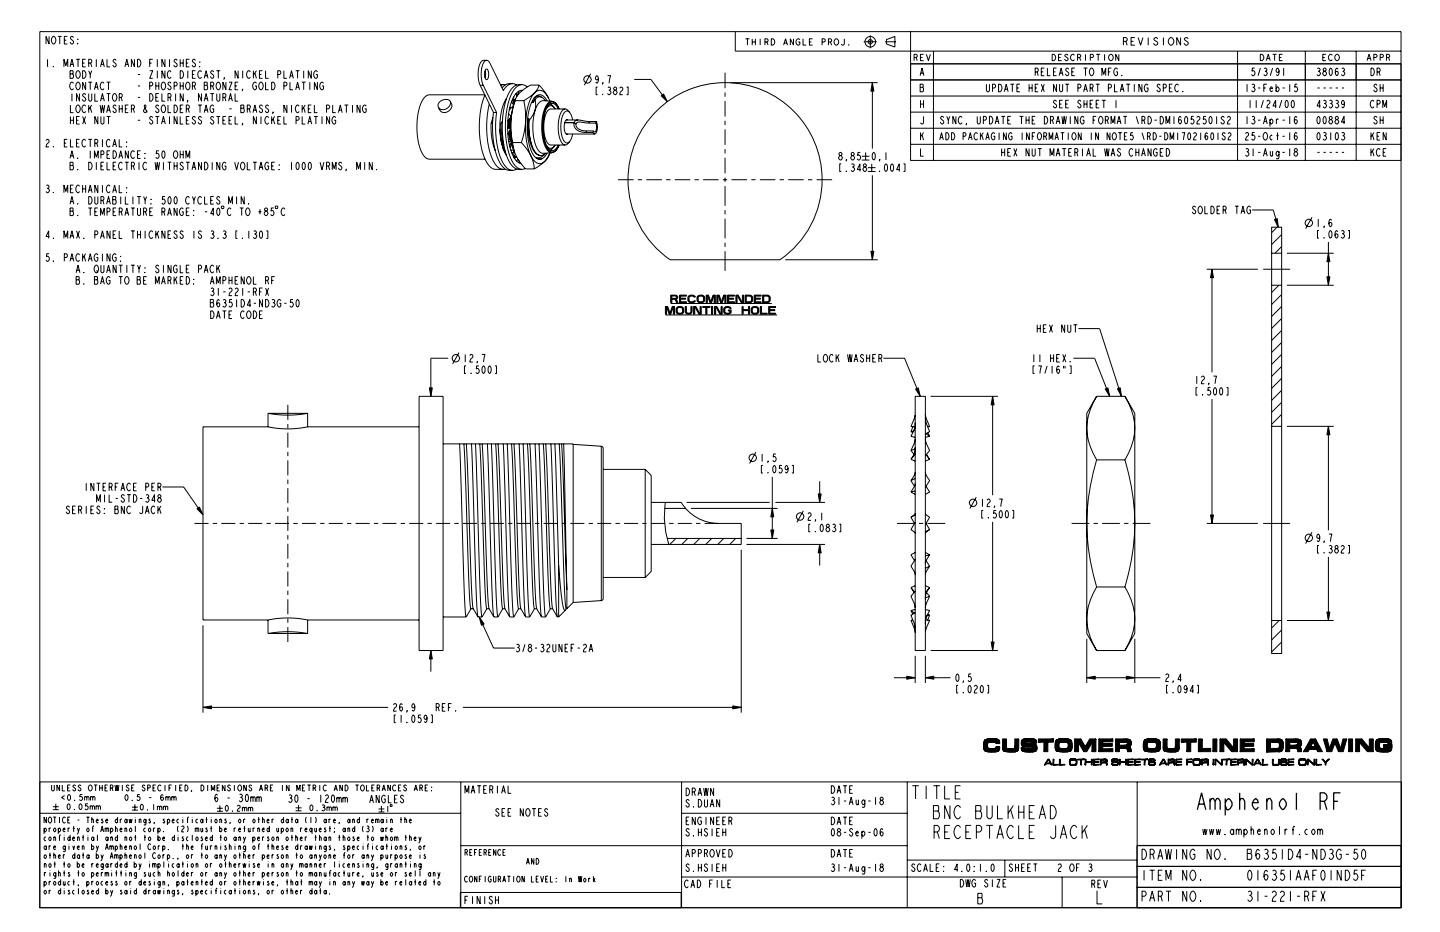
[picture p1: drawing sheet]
<svg xmlns="http://www.w3.org/2000/svg" width="432mm" height="279mm" viewBox="0 0 432 279" stroke-linecap="round" stroke-linejoin="round" font-family="sans-serif">
<g fill="none" stroke="#000" stroke-width=".3">
<path d="M14.3 17.8v2.3M14.7 10.9v2.3l-.9-2.3v2.3M15.7 11.1l.3-.2a1.22 1.22 0 0 1 .8 1.2 1.22 1.22 0 0 1-.8 1.1 1.44 1.44 0 0 1-.3-2.1zM16 19.9l.1 .2zM17.3 10.9h1.2M17.9 10.9v2.3M19.3 12.1h.6M20.2 10.9h-.9v2.3h.9M21.2 19.3h.7M22 11.3l-.3-.4-.6 .4 .9 1.1-.1 .6-.4 .2-.5-.6M22.8 17.8h1.2M23.3 13l.1 .2z"/>
<path d="M23.3 11.7l.1 .2zM23.4 17.8v2.3M24.8 18.9h.5M25.7 17.8h-.9v2.3h.9M26.6 18.9h.6l.3-.4v-.4l-.3-.3h-.6v2.3M27.2 18.9l.3 1.2M28.9 17.8v2.3M30.4 19.3h.7M32.1 17.8v2.3h.9M34.8 18.1l-.5-.3-.4 .3 .1 .4a1.11 1.11 0 0 1 .8 1.2l-.5 .4-.5-.6M37.7 19.3h.7M40.3 17.8v2.3l-.9-2.3v2.3"/>
<path d="M41.2 17.8a1.15 1.15 0 0 1 1.1 1.1 1.15 1.15 0 0 1-1.1 1.2zM44.9 18.9h.6M45.8 17.8h-.9v2.3M47.2 17.8v2.3M49.5 17.8v2.3l-1-2.3v2.3M50.8 17.8v2.3M53.1 18.1l-.6-.3-.3 .3 .1 .4a1.11 1.11 0 0 1 .8 1.2l-.6 .4-.4-.6M54 18.9h.9M54 17.8v2.3M54.9 17.8v2.3M55.9 18.9h.5M56.8 17.8h-.9v2.3h.9"/>
<path d="M58.6 18.1l-.3-.3-.6 .3 .9 1.2-.1 .6-.5 .2-.4-.6M59.9 19.9l.1 .2zM59.9 18.5l.1 .2zM145.9 18.1h-.9a1.67 1.67 0 0 0-1.3 1.7 9.3 9.3 0 0 0 .3 5.8M145.9 18.1l.5 .2 .5 .5 4 8.3a3.5 3.5 0 0 1 2.8-2M145.9 18.1a1.67 1.67 0 0 0-1.3 1.7 9.3 9.3 0 0 0 .3 5.8M220.5 9.4v5.9h199.6M223.5 11.6h1.2M224.1 11.6v1.9M225.6 11.6v1.9M225.6 12.6h.9M226.5 11.6v1.9"/>
<path d="M227.9 11.6v1.9M229.4 12.6l.8-.2v-.6l-.8-.2v1.9M230 12.6l.3 .9M231.3 11.6a.96 .96 0 0 1 1 1 .96 .96 0 0 1-1 .9zM235 13.5l.6-1.9 .6 1.9M235.2 12.9h.7M237.9 11.6v1.9l-.9-1.9v1.9M239.8 11.9l-.3-.3a.96 .96 0 0 0-.8 1 .96 .96 0 0 0 .8 .9l.3-.3v-.6h-.4M240.8 11.6v1.9h1M242.7 12.6h.6M243.7 11.6h-1v1.9h1M246.5 12.6l.8-.2v-.6l-.8-.2v1.9"/>
<path d="M248.4 12.6l.9-.2v-.6l-.9-.2v1.9M249 12.6l.4 .9M250.4 11.8l.3-.2a.96 .96 0 0 1 .8 1 .96 .96 0 0 1-.8 .9l-.4-.3a1.02 1.02 0 0 1 .1-1.4zM253.2 11.6v1.6l-.4 .3-.6-.3M254.5 13.4l.1 .1zM259 12.5h3.9M261 10.6v3.9M265.4 12.5h3.3M265.8 11.9l2.5-1v3.2l-2.5-.9zM273 9.5v14.5h147.1h-147.1M274.1 17.2l.8-.1v-.7l-.8-.1v1.9M274.7 17.2l.3 1"/>
<path d="M276 17.2h.6M277 16.3h-1v1.9h1M277.8 16.3l.6 1.9 .6-1.9M279.9 15.3v32.8M315.5 16.3a.96 .96 0 0 1 1.1 .9 .96 .96 0 0 1-1.1 1zM317.4 17.2h.6M318.4 16.3h-1v1.9h1M320.3 16.6l-.4-.3-.6 .3 1 .9-.2 .5-.4 .2-.5-.5M322.2 16.6l-.4-.3a.96 .96 0 0 0-.8 .9 .96 .96 0 0 0 .8 1l.4-.3M323.1 17.2l.9-.1v-.7l-.9-.1v1.9M323.7 17.2l.4 1M325.5 16.3v1.9"/>
<path d="M326.9 17.2l.9-.1v-.7l-.9-.1v1.9M328.7 16.3h1.2M329.3 16.3v1.9M331.2 16.3v1.9M332.8 16.4l.2-.1a.96 .96 0 0 1 .8 .9 .96 .96 0 0 1-.8 1l-.4-.3a1.02 1.02 0 0 1 .2-1.5zM335.5 16.3v1.9l-.9-1.9v1.9M336.9 12.4l1-.2v-.7l-1-.2v2.2M337.6 12.4l.4 1.1M339.2 12.4h.7M340.3 11.3h-1.1v2.2h1.1M341.3 11.3l.7 2.2 .7-2.2M344.3 11.3v2.2"/>
<path d="M347.2 11.6l-.5-.3-.5 .2-.2 .3 .4 .4a.69 .69 0 0 1 .7 .6 .69 .69 0 0 1-.4 .7l-.5-.1-.3-.4M348.9 11.3v2.2M350.7 11.5l.3-.2a1.15 1.15 0 0 1 1 1.1 1.15 1.15 0 0 1-1 1.1 1.28 1.28 0 0 1-.3-2zM354 11.3v2.2l-1.1-2.2v2.2M356.3 11.6l-.4-.3-.6 .2-.1 .3 .4 .4a.69 .69 0 0 1 .7 .6 .69 .69 0 0 1-.4 .7l-.6-.1-.3-.4M371.1 15.3v32.8M377.9 16.3a.96 .96 0 0 1 1.1 .9 .96 .96 0 0 1-1.1 1zM379.7 18.2l.6-1.9 .6 1.9M379.9 17.5h.8M381.6 16.3h1.2M382.2 16.3v1.9M383.6 17.2h.6"/>
<path d="M384.6 16.3h-1v1.9h1M391.4 15.3v32.8M396.7 17.2h.5M397.6 16.3h-.9v1.9h.9M399.5 16.6l-.3-.3a.96 .96 0 0 0-.9 .9 .96 .96 0 0 0 .9 1l.3-.3M400.6 16.4l.2-.1a.96 .96 0 0 1 .9 .9 .96 .96 0 0 1-.9 1l-.3-.3a1.02 1.02 0 0 1 .1-1.5zM406.7 15.3v32.8M409.9 18.2l.6-1.9 .6 1.9M410.2 17.5h.7M412 17.2l.8-.1v-.7l-.8-.1v1.9M413.9 17.2l.8-.1v-.7l-.8-.1v1.9M415.8 17.2l.8-.1v-.7l-.8-.1v1.9"/>
<path d="M416.4 17.2l.3 1M420.1 19.1h-147.1v29h147.1M19.2 20.1v-2.3l.5 1.9 .6-1.9v2.3M21 20.1l.6-2.3 .5 2.3M21 21.2h.8l.1 .2-.1 .7 .2 1-.2 .4h-.8zM21 22.1h.8M21.1 31.5v2.3h.9M21.1 36.1h.9M21.1 34.9v2.3M21.6 28.1v2.2M22 25l-.3-.4a1.2 1.2 0 0 0-.8 1.2 1.2 1.2 0 0 0 .8 1.1l.3-.4M22 34.9v2.3"/>
<path d="M22.9 36.1h.6M23.1 21.4l.2-.2a1.22 1.22 0 0 1 .8 1.1 1.22 1.22 0 0 1-.8 1.2l-.4-.4a1.44 1.44 0 0 1 .2-1.7zM23.1 24.8l.2-.2a1.22 1.22 0 0 1 .8 1.2 1.22 1.22 0 0 1-.8 1.1l-.4-.4a1.45 1.45 0 0 1 .2-1.7zM23.1 31.7l.2-.2a1.22 1.22 0 0 1 .8 1.1 1.22 1.22 0 0 1-.8 1.2l-.4-.4a1.44 1.44 0 0 1 .2-1.7zM23.9 28.1v2.2l-1-2.2v2.2M23.9 34.9h-1v2.3h1M24.8 21.2a1.15 1.15 0 0 1 1 1.1 1.15 1.15 0 0 1-1 1.2zM24.8 34.9l.9 2.3M25.7 24.6v2.3l-.9-2.3v2.3M25.7 28.4l-.4-.3-.5 .3 .9 1.2-.1 .6-.5 .1-.4-.5M25.7 31.9l-.4-.4a1.22 1.22 0 0 0-.8 1.1 1.22 1.22 0 0 0 .8 1.2l.4-.4M25.7 34.9l-.9 2.3"/>
<path d="M26.5 24.6h1.1M26.6 21.2l.5 1.1v1.2M26.6 28.1v1.9l.3 .3 .6-.3v-1.9M26.6 31.5v2.3M27.1 24.6v2.3M27.1 32.2l.4 1.6M27.5 21.2l-.4 1.1M27.5 31.5l-.9 1.3M28.3 26.9l.6-2.3 .6 2.3M28.4 28.1v2.2h.9M28.5 26.2h.7M29.3 34.9v2.3l-.9-2.3v2.3"/>
<path d="M30 31.5l.4 2.3 .3-2.3 .4 2.3 .3-2.3M30.1 20.1l.6-2.3 .6 2.3M30.1 30.3l.6-2.2 .6 2.2M30.3 34.9v1.9l.3 .4 .6-.4v-1.9M30.4 29.6h.7M31.2 25l-.4-.4a1.2 1.2 0 0 0-.8 1.2 1.2 1.2 0 0 0 .8 1.1l.4-.4M32 33.8l.5-2.3 .6 2.3M32 24.6h1.1M32 28.1h1.1M32 34.9h1.1M32.2 33h.7M32.5 24.6v2.3"/>
<path d="M32.5 28.1v2.2M32.5 34.9v2.3M34 28.2l.3-.1a1.22 1.22 0 0 1 .8 1.1 1.22 1.22 0 0 1-.8 1.1l-.4-.3a1.45 1.45 0 0 1 .1-1.8zM34.8 31.9l-.5-.4-.4 .4 .1 .3a1.11 1.11 0 0 1 .8 1.2l-.5 .4-.5-.6M35.7 29.2h.6l.4-.4v-.4l-.4-.3h-.6v2.2M35.7 31.5v2.3M35.7 32.6h1M36.3 29.2l.4 1.1M36.7 31.5v2.3M37.5 20.1l.5-2.3 .6 2.3M37.6 32.6h.5M38.5 31.5h-.9v2.3h.9"/>
<path d="M39.4 32.6h.6l.3-.4v-.3l-.3-.4h-.6v2.3M40 32.6l.3 1.2M41.3 36.1h.7M41.3 22.3h.7M41.3 25.8h.7M41.3 29.2h.7M44.1 33.2l-.5 .6-.5-.4v-.4l.6-.9-.1-.6h-.2l-.1 .6 .9 1.5M44.9 21.2h.9l-.9 2.3h.9M44.9 25.8h.6l.3-.4v-.4l-.3-.4h-.6v2.3M44.9 28.1a1.15 1.15 0 0 1 1 1.1 1.15 1.15 0 0 1-1 1.1zM45.8 35.3l-.3-.4-.6 .4 .9 1.1-.1 .6-.5 .2-.4-.6M46.6 34.9h1.1"/>
<path d="M46.7 25.8h.9M46.7 24.6v2.3M46.7 29.2h.6M47.2 21.2v2.3M47.2 34.9v2.3M47.6 28.1h-.9v2.2h.9M47.6 31.9l-.3-.4-.6 .4 .9 1.1-.1 .6-.4 .2-.5-.6M47.6 24.6v2.3M48.4 37.2l.6-2.3 .6 2.3M48.5 28.1v2.2h1M48.7 24.8l.2-.2a1.22 1.22 0 0 1 .8 1.2 1.22 1.22 0 0 1-.8 1.1l-.4-.4a1.45 1.45 0 0 1 .2-1.7zM48.7 31.7l.2-.2a1.22 1.22 0 0 1 .8 1.1 1.22 1.22 0 0 1-.8 1.2l-.4-.4a1.44 1.44 0 0 1 .2-1.7z"/>
<path d="M48.7 36.4h.6M49.5 21.2v2.3l-1-2.3v2.3M50.4 29.2h.5l.4-.4v-.4l-.4-.3h-.5v2.2M50.4 31.5v2.3h.9M50.8 34.9v2.3M50.9 29.2l.4 1.1M51.3 21.6l-.4-.4a1.22 1.22 0 0 0-.8 1.1 1.22 1.22 0 0 0 .8 1.2l.4-.4M51.3 25l-.6-.4-.3 .4 .1 .4a1.11 1.11 0 0 1 .8 1.1l-.6 .4-.4-.6M52.2 25.8h.6l.3-.4v-.4l-.3-.4h-.6v2.3M52.2 31.5a1.15 1.15 0 0 1 1 1.1 1.15 1.15 0 0 1-1 1.2zM52.7 28.1v2.2M53.1 34.9v2.3l-.9-2.3v2.3"/>
<path d="M54 21.2a1.15 1.15 0 0 1 1.1 1.1 1.15 1.15 0 0 1-1.1 1.2zM54 34.9v2.3h.9M54 24.6v2.3M54 25.8h.9M54 32.6h.6M54.9 28.1v2.2l-.9-2.2v2.2M54.9 31.5h-.9v2.3h.9M54.9 24.6v2.3M55.9 32.6h.5l.4-.4v-.3l-.4-.4h-.5v2.3M55.9 36.1h.5M56 24.8l.2-.2a1.22 1.22 0 0 1 .8 1.2 1.22 1.22 0 0 1-.8 1.1l-.3-.4a1.45 1.45 0 0 1 .1-1.7zM56.3 30.3l-.1-.1-.1 .5"/>
<path d="M56.3 21.2v2.3M56.4 32.6l.4 1.2M56.8 34.9h-.9v2.3h.9M57.7 25.8h.6l.3-.4v-.4l-.3-.4h-.6v2.3M57.7 22.3h.6M58.3 25.8l.3 1.1M58.6 21.2h-.9v2.3h.9M58.6 35.3l-.3-.4-.6 .4 .9 1.1-.1 .6-.5 .2-.4-.6M59.4 31.5h1.1M60 31.5v2.3M60.4 21.6l-.3-.4a1.22 1.22 0 0 0-.8 1.1 1.22 1.22 0 0 0 .8 1.2l.3-.4M60.4 28.1v2.2l-.9-2.2v2.2"/>
<path d="M60.4 35.3l-.3-.4-.6 .4 .9 1.1-.1 .6-.4 .2-.5-.6M61.2 23.5l.6-2.3 .6 2.3M61.2 24.6h.8l.1 .2-.1 .8 .3 .9-.3 .4h-.8zM61.2 30.3l.6-2.2 .6 2.2M61.2 33.8l.6-2.3 .6 2.3M61.2 25.6h.8M61.5 22.7h.6M61.5 29.6h.6M61.5 33h.6M63.1 28.1h1.1M63.2 25.8h.5l.4-.4v-.4l-.4-.4h-.5v2.3M63.6 28.1v2.2"/>
<path d="M63.7 25.8l.4 1.1M64.1 21.6l-.4-.4-.5 .4 .9 1.1-.1 .6-.5 .2-.4-.6M64.1 31.9l-.4-.4a1.22 1.22 0 0 0-.8 1.1 1.22 1.22 0 0 0 .8 1.2l.4-.4v-.8h-.5M64.1 35.3l-.4-.4-.5 .4 .9 1.1-.1 .6-.5 .2-.4-.6M64.9 21.2h1.1M64.9 34.9h1.1M65 28.1v1.9l.3 .3 .6-.3v-1.9M65.1 24.8l.2-.2a1.22 1.22 0 0 1 .8 1.2 1.22 1.22 0 0 1-.8 1.1l-.3-.4a1.45 1.45 0 0 1 .1-1.7zM65.5 21.2v2.3M65.5 34.9v2.3M66.8 29.2h.6l.3-.4v-.4l-.3-.3h-.6v2.2M66.8 36.1h.6"/>
<path d="M67.3 23.5l-.1-.2-.1 .6M67.4 29.2l.3 1.1M67.7 24.6v2.3l-.9-2.3v2.3M67.7 34.9h-.9v2.3h.9M68.5 30.3l.6-2.2 .6 2.2M68.7 24.6h.9l-.9 2.3h.9M68.7 36.1h.5M68.8 29.6h.7M68.8 32.6h.7M69.6 34.9h-.9v2.3h.9M70.5 28.1v2.2h.9M70.5 34.9v2.3h.9"/>
<path d="M70.5 25.8h.6M71.4 21.2v2.3l-.9-2.3v2.3M71.4 24.6h-.9v2.3h.9M72.2 31.5h.8l.1 .2-.1 .7 .2 1-.2 .4h-.8zM72.2 32.4h.8M72.8 26.9l-.1-.2-.2 .6M72.8 37.2l-.1-.2-.2 .6M72.8 21.2v2.3M74.1 32.6h.6l.4-.4v-.3l-.4-.4h-.6v2.3M74.7 32.6l.4 1.2M75.1 21.6l-.4-.4a1.22 1.22 0 0 0-.8 1.1 1.22 1.22 0 0 0 .8 1.2l.4-.4M75.9 33.8l.5-2.3 .6 2.3"/>
<path d="M76 21.2v2.3M76.1 33h.7M76.4 22l.5 1.5M76.9 25l-.4-.4a1.22 1.22 0 0 0-.8 1.2 1.22 1.22 0 0 0 .8 1.1l.4-.4v-.7h-.5M76.9 34.9v2.3l-.9-2.3v2.3M76.9 21.2l-.9 1.3M77.8 22.3h.6M77.9 24.8l.2-.2a1.22 1.22 0 0 1 .8 1.2 1.22 1.22 0 0 1-.8 1.1l-.3-.4a1.45 1.45 0 0 1 .1-1.7zM78.3 34.9v2.3M78.7 21.2h-.9v2.3h.9M78.7 31.9l-.3-.4-.6 .4 .9 1.1-.1 .6-.5 .2-.4-.6M79.6 21.2v2.3h.9"/>
<path d="M79.6 24.6v2.3h.9M80.5 31.9l-.5-.4-.4 .4 .1 .3a1.11 1.11 0 0 1 .8 1.2l-.5 .4-.5-.6M80.5 35.3l-.3-.4a1.22 1.22 0 0 0-.8 1.2 1.22 1.22 0 0 0 .8 1.1l.3-.4M81.5 24.6a1.15 1.15 0 0 1 1 1.2 1.15 1.15 0 0 1-1 1.1zM81.5 34.9v2.3M81.9 33.8l-.1-.2-.1 .6M81.9 35.7l.5 1.5M82.4 34.9l-.9 1.3M83.3 22.3h.6l.3-.3v-.4l-.3-.4h-.6v2.3M83.3 36.1h.6M84.2 34.9h-.9v2.3h.9M85.1 21.2v2.3h.9"/>
<path d="M85.1 25.8h.6l.3-.4v-.4l-.3-.4h-.6v2.3M85.1 34.9v2.3h.9M86 31.5v2.3l-.9-2.3v2.3M86.8 23.5l.6-2.3 .6 2.3M86.9 24.6v2.3h1M87.1 22.7h.6M87.4 31.5v2.3M88.7 26.9l.5-2.3 .6 2.3M88.7 21.2h1.1M88.8 36.1h.5l.4-.4v-.4l-.4-.4h-.5v2.3M88.9 26.2h.7M89.2 21.2v2.3"/>
<path d="M89.7 31.9l-.4-.4a1.22 1.22 0 0 0-.8 1.1 1.22 1.22 0 0 0 .8 1.2l.4-.4M90.5 24.6h1.1M90.6 34.9v2.3h.9M90.6 31.5v2.3M91.1 21.2v2.3M91.1 24.6v2.3M91.1 32.2l.4 1.6M91.5 31.5l-.9 1.3M92.3 37.2l.6-2.3 .6 2.3M92.4 32.6h.6M92.5 36.4h.7M92.9 24.6v2.3"/>
<path d="M93.3 21.2v2.3l-.9-2.3v2.3M93.3 31.5h-.9v2.3h.9M94.2 34.9h1.1M94.3 31.5v2.3h.9M94.7 34.9v2.3M95.2 21.6l-.4-.4a1.22 1.22 0 0 0-.8 1.1 1.22 1.22 0 0 0 .8 1.2l.4-.4v-.8h-.5M95.2 24.6v2.3l-.9-2.3v2.3M96.6 34.9v2.3M97 25l-.3-.4a1.22 1.22 0 0 0-.8 1.2 1.22 1.22 0 0 0 .8 1.1l.3-.4v-.7h-.4M97.9 32.6h.6l.3-.4v-.3l-.3-.4h-.6v2.3M98.8 34.9v2.3l-.9-2.3v2.3M99.8 31.5v2.3h.9"/>
<path d="M100.7 35.3l-.4-.4a1.22 1.22 0 0 0-.8 1.2 1.22 1.22 0 0 0 .8 1.1l.4-.4v-.7h-.5M101.5 33.8l.5-2.3 .6 2.3M101.7 33h.7M103.3 31.5h1.1M103.9 31.5v2.3M105.7 31.5v2.3M108 31.5v2.3l-.9-2.3v2.3M109.8 31.9l-.3-.4a1.22 1.22 0 0 0-.8 1.1 1.22 1.22 0 0 0 .8 1.2l.3-.4v-.8h-.4M135 30.4l-.2-.2a2.26 2.26 0 0 0-3.4 1.7l.1 .2M135 30.4a2.04 2.04 0 0 1-1.1 2.3 2.04 2.04 0 0 1-2.4-.6M135 30.4l.5 1a2.1 2.1 0 0 1-1.3 2.1 2.1 2.1 0 0 1-2.3-.5l-.4-.9M144 25.6h.9"/>
<path d="M144 25.6l4 8.1M144.9 25.6l4 8.1M145.4 28.4h-16.6a4.2 4.2 0 0 0-3 3.7 19.7 19.7 0 0 0 1.1 14.3l.8 .9 1.1 .4h16.7M145.4 28.5l-.6 1.7a27.7 27.7 0 0 0 1.1 18.4 3.6 3.6 0 0 0 2.8 2.2h2.2M145.5 21.2l.1 1.1-.1 1.1M145.7 20.8l.4-.1a2.56 2.56 0 0 1-.2 3.2l-.1-.1a2.7 2.7 0 0 1-.1-3zM146.7 31.2a25.6 25.6 0 0 0 1.6 17.8 3.2 3.2 0 0 0 2.6 1.8M147.3 37l.2 4.5 1 3.7M147.3 37h.4M147.8 35.2l-.5 1.8M148 33.7a24.9 24.9 0 0 0 2 15.2 3.4 3.4 0 0 0 3.7 2.2M148 33.7h.9"/>
<path d="M148.9 33.7a24.9 24.9 0 0 0 2 15.2 3.6 3.6 0 0 0 2.8 2.2M149.9 38.7a15.4 15.4 0 0 0 1.6 6.8M149.9 37h.3M150.1 25.4h.8M150.2 37l.2 3.4 .7 3.2M150.7 36.3l-.5 .7M150.9 25.4l.6 .1M150.9 25.4l-.8 .1M151.9 29.5l-.3 .5a20.2 20.2 0 0 0-.8 14.2M152.2 38.3l.9 .3M152.2 38.3l.1 2M152.2 38.1l.9 .5"/>
<path d="M152.3 36v.2M152.3 36l-.1 2.3M152.3 36.2v.2M152.3 36.1v.1M152.5 34.1l.1 .1M152.5 34.1l-.2 1.9M152.5 36v2.2M152.6 39.7l.3 2.3M152.6 34.2v.1M152.6 34.3l.7 .5-1 1.7M152.7 32.9l-.2 1.2M152.7 32.9v.1"/>
<path d="M152.8 39.3l.4 2.8M152.8 37v-1.3l-.1 2.6M152.8 37h.4M152.8 37v1.4M152.8 39.1l.5 3.1M152.9 32l-.2 1M152.9 32l-.2 .9M153.1 38.6l-.7 1.5M153.2 36.5v2.8l.3 2.9M153.2 36.5v3.1l.5 3.1M153.4 30.5l.6 1M153.4 30.5l-.5 1.5"/>
<path d="M153.5 30.1l.3 .1M153.7 25.1l-1.8 .2-1.3 1.1M153.7 25.1l1.2 .4M153.9 30.1v.6M153.9 31.7l-1.2 1.3M154.1 29l-.7 1.5M154.1 29l-.3 1.2M154.4 30l.1-.1-.4 .8h-.2zM154.5 30.2l-.9 3.1-.4 3.2M154.5 30.2h2.6M154.5 29.7l-.7 .5M154.6 29.8l-.1 .4"/>
<path d="M154.6 29.8l-1 3.2-.4 3.5M154.6 29.6l-.1 .1M154.8 28l.2 .9M154.8 28l-.7 1M154.9 28.6h.2M155 28.7h.1M155.2 28.6h-.1M155.6 27.3l-.8 .7M155.6 27.3l-.5 1.3M156.4 27.1h.3M156.4 27.1v.2M156.4 27.1l-.8 .2"/>
<path d="M156.4 27.3h.1M156.5 25.4l.8 .1 .8 .6M156.5 25.4h-.9a5 5 0 0 0-3.6 3.9 27.8 27.8 0 0 0 .6 19 3.6 3.6 0 0 0 3.9 2.5M156.5 25.4a5.2 5.2 0 0 0-3.6 4l-.9 3.1-.4 4v4.2l.6 3.6a11.2 11.2 0 0 0 3.2 6.2l1.1 .3M157.1 30.2l.4 3.1 .1 3.2M157.6 36.5l-.4 2.8-.9 3.4M157.6 36.5a20.9 20.9 0 0 0 1.6 10.2M158.1 26.1a7.7 7.7 0 0 0-3.5 3.7M158.4 35.5a14.5 14.5 0 0 0 2.2 10.5l1.2 .6M158.4 35.5h.2M158.4 35.5l-.2 .4M158.6 36.2a13.6 13.6 0 0 0 2.3 9.9l1.3 .5 .7-.2 .7-.5"/>
<path d="M158.6 35.5v4.3l.9 3.8M158.6 35.5v.7M159.7 30.1v.6M160.3 29.3a18.4 18.4 0 0 0-1.6 14l1.1 2.9a2.77 2.77 0 0 0 2 1.6M160.3 29.3l.2-.2a1.89 1.89 0 0 1 3.2 .6l.4 .5M160.3 27.8l-3.2 2.4M160.3 27.8a14.5 14.5 0 0 0-2.7 8.7M160.3 27.8a2.22 2.22 0 0 1 3.7 .8l.5 .9M160.3 29.3l-.2 .2M160.4 29.9l-.7 .8M160.4 29.8l-.5 .9h-.2M160.4 29.8a1.74 1.74 0 0 1 1.7-.8 1.74 1.74 0 0 1 1.5 1.2"/>
<path d="M160.4 29.8a6.7 6.7 0 0 1-1.8 6.4M161.7 25.5l1.7 2.1 1.1 1.9M161.7 25.5h-2.6l-1 .6M161.7 25.5l-.5 1.2-.9 1.1M162.4 29.1a1.49 1.49 0 0 0-2.1 .2M164.5 29.5l.4 .8M165 31.1l1.2 1.2M165.5 30.4l1.2 .6 1 1.7M165.5 30.4l-2.6-.2a3.3 3.3 0 0 0-2.5 3 15.2 15.2 0 0 0 1.3 12.2l1 .6 2.8-.2M165.5 30.4a3.3 3.3 0 0 0-2.4 2.9 14.8 14.8 0 0 0 1.2 11.9l.6 .5 .6 .1M166.2 32.3l.3 .4M166.2 32.3a1.33 1.33 0 0 0-1.3-.6 1.33 1.33 0 0 0-1.1 1"/>
<path d="M167.4 32.7a1.71 1.71 0 0 0-1.3-1.6 1.71 1.71 0 0 0-1.9 .9 13.9 13.9 0 0 0 .3 12.6 1.72 1.72 0 0 0 1.8 .3 1.72 1.72 0 0 0 1.1-1.4M167.6 32.7l-.3-.7a1.75 1.75 0 0 0-1.7-1.4 1.75 1.75 0 0 0-1.7 1.4 15.3 15.3 0 0 0 .4 12.7 1.65 1.65 0 0 0 1.7 .8 1.65 1.65 0 0 0 1.3-1.3l.3-.7M169.3 36.8a2.88 2.88 0 0 0 .8 3.5l.2-.1M169.3 36.8h2.9M169.4 36.7l-.1 .1M169.5 32.7l.6 .2 .7 .8M169.5 32.7l-.5 .1a5.5 5.5 0 0 0-1.6 4.7 6.8 6.8 0 0 0 1.6 5.9l.5 .1M169.5 32.7l-4.8 .1a5.5 5.5 0 0 0-1.6 4.7 6.8 6.8 0 0 0 1.6 5.9l4.8 .1M169.8 36h3.6M170.3 36h-.6l-.3 .7M170.8 33.7l.9 2.3M170.8 33.7a1.16 1.16 0 0 0-1.3-.3 1.16 1.16 0 0 0-.7 1.1 8.1 8.1 0 0 0 .8 8.2 .9 .9 0 0 0 1.2-.3"/>
<path d="M172.2 36.8l.5 .3M172.2 36.8a2.93 2.93 0 0 0 3.5 2.9M172.7 37.1a2.58 2.58 0 0 0 3.2 2.1M172.7 37.1h.1M173.4 36l3.3 .4M173.4 36l-.8 .2-.4 .6M175.7 39.7h2.1M175.9 39.2h2.1M175.9 39.2l-.2 .5M176.6 36.9l-1.7-.2a1.86 1.86 0 0 0-2.1 .3l-.1 .1M176.6 36.9h2.1M176.7 36.4h2.1"/>
<path d="M176.7 36.4l-.1 .5M177.1 22.1l-1.9 3.4M177.8 39.7l.5 .5M178 39.2l-.2 .5M178.7 36.9a1.97 1.97 0 0 1-.5 2.7l-.2-.4M178.8 36.4a3.3 3.3 0 0 1-.5 3.8M178.8 36.4l-.1 .5M179.2 26.1h-.4v2.3h.4M179.4 23.4l-.4 .6-.4-.2a.89 .89 0 0 1 .4-1.1 1.55 1.55 0 0 1 0 2.3l-.4-.4M180.7 28.2l.1 .2zM180.8 25l-.1-.2-.1 .5M182.2 22.7h.9l-.5 2.3"/>
<path d="M182.3 26.3l.2-.2 .5 .2 .1 .4-.3 .4 .4 .7-.4 .6-.6-.4M182.5 27.1h.3M184.4 27.1l-.4-.4 .4-.6 .5 .4-.3 .6M185.8 26.5l.4-.4 .6 .4v.4l-.8 .9-.2 .6h1M187.9 26.1h.5v2.3h-.5M190.2 23.8h5l4.9 6.7M196.8 33.3a29.1 29.1 0 0 1 43 2 29.1 29.1 0 0 1-5.9 42.6h-32.9a29.1 29.1 0 0 1-4.2-44.6zM217.4 21.8v4.6M217.4 27.7v1.3M217.4 30.3v4.6M217.4 36.2v1.3M217.4 38.8v4.6"/>
<path d="M219 24.8h44.2M261.6 24.8v19.7M273 28.8h147.1M273 33.6h147.1M273 38.4h147.1M275.9 22.7l.6-2.3 .6 2.3M275.9 25.2h.8l.1 .2-.1 .8 .2 .9-.2 .4h-.8zM275.9 26.2h.8M276 30.1v2.2M276 39.7v2.3M276 31.2h.9M276.1 21.9h.7"/>
<path d="M276.9 34.9v1.9l-.3 .4-.6-.4M276.9 30.1v2.2M276.9 39.7l-.9 1.3M283 35.3l-.4-.4-.5 .4 .9 1.1-.1 .6-.5 .2-.4-.6M283.6 39.8a1.09 1.09 0 0 1 1 1.1 1.09 1.09 0 0 1-1 1zM283.9 34.9l.5 1.1v1.2M284.8 34.9l-.4 1.1M285.3 39.8a1.09 1.09 0 0 1 1 1.1 1.09 1.09 0 0 1-1 1zM286.6 34.9v2.3l-.9-2.3v2.3M288.5 35.3l-.4-.4a1.22 1.22 0 0 0-.8 1.1 1.22 1.22 0 0 0 .8 1.2l.4-.4M289.8 37.2l-.1-.2-.1 .6M293 34.9v1.9l.4 .4 .6-.4v-1.9"/>
<path d="M294 39.8v2.1M294.8 39.8l-.8 1.2M294.9 36h.5l.4-.4v-.3l-.4-.4h-.5v2.3M295.8 25.2v1.9l.3 .4 .6-.4v-1.9M296.7 34.9a1.15 1.15 0 0 1 1 1.1 1.15 1.15 0 0 1-1 1.2zM297.6 26.4h.6l.3-.4v-.4l-.3-.4h-.6v2.3M298.4 37.2l.6-2.3 .6 2.3M298.6 36.4h.7M299.4 25.2a1.15 1.15 0 0 1 1.1 1.2 1.15 1.15 0 0 1-1.1 1.1zM299.6 39.8v2.1M300.2 34.9h1.2M300.8 34.9v2.3"/>
<path d="M301.2 27.5l.5-2.3 .6 2.3M301.4 26.8h.7M301.8 39.8v2.1l-.9-2.1v2.1M302.2 36h.6M303 25.2h1.1M303.1 34.9h-.9v2.3h.9M303.6 25.2v2.3M304.9 26.4h.6M305.7 34.9h1.2M305.8 25.2h-.9v2.3h.9M306.3 34.9v2.3M306.5 39.8v2.1"/>
<path d="M307.7 36h.9M307.7 34.9v2.3M308.6 26.4h.9M308.6 25.2v2.3M308.6 34.9v2.3M308.7 39.8v2.1l-.9-2.1v2.1M309.5 25.2v2.3M309.5 36h.6M310.4 39.8h-.9v2.1M310.4 21.5h.6l.3-.3v-.4l-.3-.4h-.6v2.3M310.4 34.9h-.9v2.3h.9M310.4 26.4h.6"/>
<path d="M311 21.5l.3 1.2M311.3 25.2h-.9v2.3h.9M311.4 40l.2-.2a1.15 1.15 0 0 1 .7 1.1 1.15 1.15 0 0 1-.7 1l-.6-1zM312.2 21.5h.6M312.2 25.2l1 2.3M313.2 20.4h-1v2.3h1M313.2 34.9a1.15 1.15 0 0 1 1 1.1 1.15 1.15 0 0 1-1 1.2zM313.2 25.2l-1 2.3M314.1 20.4v2.3h.9M315 36h.6l.3-.4v-.3l-.3-.4h-.6v2.3M315.6 36l.3 1.2M315.9 21.5h.6"/>
<path d="M316.7 37.2l.6-2.3 .5 2.3M316.8 20.4h-.9v2.3h.9M316.8 25.2v2.3l-.9-2.3v2.3M316.8 30.4l-.3-.3-.6 .3 .9 1.2-.1 .6-.5 .1-.4-.5M316.9 36.4h.7M317.6 22.7l.6-2.3 .6 2.3M317.7 25.2v1.9l.4 .4 .5-.4v-1.9M317.7 31.2h.6M317.8 21.9h.7M318.1 39.8h1M318.4 34.9l.4 2.3 .3-2.3 .3 2.3 .4-2.3M318.6 39.8v2.1"/>
<path d="M318.6 30.1h-.9v2.2h.9M319.4 25.2h1.2M319.6 31.2h.5M320 25.2v2.3M320.3 39.8v2.1M320.5 20.8l-.4-.4-.5 .4 .9 1.1-.1 .6-.5 .2-.5-.6M320.5 30.1h-.9v2.2h.9M320.9 34.9v2.3M321.4 21.5h.6M321.7 40l.2-.2a1.15 1.15 0 0 1 .8 1.1 1.15 1.15 0 0 1-.8 1l-.5-1zM322.3 20.4h-.9v2.3h.9M323.2 26.4h.6l.3-.4v-.4l-.3-.4h-.6v2.3"/>
<path d="M323.2 34.9v2.3l-.9-2.3v2.3M324.1 30.4l-.3-.3-.6 .3 .9 1.2-.1 .6-.4 .1-.5-.5M324.2 39.8v2.1l-.9-2.1v2.1M324.9 27.5l.6-2.3 .6 2.3M324.9 20.4h1.2M325 35.3l-.3-.4a1.22 1.22 0 0 0-.8 1.1 1.22 1.22 0 0 0 .8 1.2l.3-.4v-.8h-.4M325 31.2h1M325 30.1v2.2M325.2 26.8h.6M325.5 20.4v2.3M326 30.1v2.2M326.9 26.4h.5l.4-.4v-.4l-.4-.4h-.5v2.3"/>
<path d="M326.9 31.2h.5M327 20.6l.2-.2a1.22 1.22 0 0 1 .8 1.1 1.22 1.22 0 0 1-.8 1.2 1.46 1.46 0 0 1-.2-2.1zM327.2 39.8v2.1M327.4 26.4l.4 1.1M327.8 30.1h-.9v2.2h.9M327.8 36h.6M328.6 25.2h1.1M328.7 34.9h-.9v2.3M328.7 31.2h.6M329.2 25.2v2.3M329.4 39.8v2.1l-.9-2.1v2.1M329.6 30.1h-.9v2.2h.9"/>
<path d="M329.7 35.1l.3-.2a1.22 1.22 0 0 1 .8 1.1 1.22 1.22 0 0 1-.8 1.2 1.44 1.44 0 0 1-.3-2.1zM330.4 22.7v-2.3l.6 1.9 .6-1.9v2.3M330.4 30.1h1.2M331 30.1v2.2M331.4 36h.6l.4-.4v-.3l-.4-.4h-.6v2.3M332 36l.4 1.2M332.4 26.4h.5l.4-.4v-.4l-.4-.4h-.5v2.3M332.4 21.5h.5M332.8 39.8v2.1l-.8-2.1v2.1M333.2 37.2v-2.3l.5 1.9 .6-1.9v2.3M333.3 20.4h-.9v2.3M333.8 40l.2-.2a1.15 1.15 0 0 1 .8 1.1 1.15 1.15 0 0 1-.8 1l-.5-1z"/>
<path d="M334.2 25.2v2.3h.9M334.6 30.1v2.2M335 37.2l.6-2.3 .5 2.3M335.1 20.8l-.3-.4a1.22 1.22 0 0 0-.8 1.1 1.22 1.22 0 0 0 .8 1.2l.3-.4v-.8h-.5M335.2 36.4h.7M335.3 39.8h1.1M335.9 39.8v2.1M335.9 27.5l.6-2.3 .5 2.3M336.1 26.8h.7M336.4 22.5l.1 .2zM336.8 34.9h1.2M337.4 34.9v2.3"/>
<path d="M337.7 25.2h1.2M338 39.8h-.8v2.1h.8M338.3 25.2v2.3M339.8 39.8h-.7l-.1 .9 .2-.2a.72 .72 0 0 1 .7 .7 .72 .72 0 0 1-.7 .7l-.3-.3M340.1 25.2v2.3M340.7 34.9l.7 2.3M342.4 25.2v2.3l-.9-2.3v2.3M342.4 36h.6l.3-.4v-.3l-.3-.4h-.6v2.3M342.5 39.8l.6 2.1M343 36l.3 1.2M344.2 25.6l-.3-.4a1.22 1.22 0 0 0-.8 1.2 1.22 1.22 0 0 0 .8 1.1l.3-.4v-.7h-.4M344.2 34.9a1.15 1.15 0 0 1 1.1 1.1 1.15 1.15 0 0 1-1.1 1.2z"/>
<path d="M345.8 39.8a1.09 1.09 0 0 1 1 1.1 1.09 1.09 0 0 1-1 1zM346.2 36h.7M347.9 25.6l-.3-.4-.6 .4 .9 1.2-.1 .5-.5 .2-.4-.6M347.9 34.9a1.15 1.15 0 0 1 1 1.1 1.15 1.15 0 0 1-1 1.2zM348.8 26.4h.6l.3-.4v-.4l-.3-.4h-.6v2.3M349.2 39.8a1.09 1.09 0 0 1 1 1.1 1.09 1.09 0 0 1-1 1zM349.6 37.2v-2.3l.6 1.9 .6-1.9v2.3M350.6 26.4h.6M351.6 25.2h-1v2.3h1M352 34.9v2.3M353.1 39.8v2.1M353.4 25.6l-.4-.4a1.2 1.2 0 0 0-.8 1.2 1.2 1.2 0 0 0 .8 1.1l.4-.4"/>
<path d="M354.2 35.3l-.4-.4a1.55 1.55 0 0 0 0 2.3 .76 .76 0 0 0 0-1.4l-.4 .6M354.4 39.8h.9l-.4 2.1M354.6 27.3l.2 .2zM355.4 35.1l.3-.2a1.55 1.55 0 0 1 0 2.3 1.62 1.62 0 0 1-.3-2.1zM356.4 40l.2-.2a1.46 1.46 0 0 1 0 2.1 1.53 1.53 0 0 1-.2-1.9zM358 34.9h-.7l-.1 .9 .2-.2a.77 .77 0 0 1 .7 .8 .77 .77 0 0 1-.7 .8l-.4-.4M358.9 35.3l.3-.4 .6 .4v.3l-.6 .6-.3 1h.9M360 39.8v2.1M361.6 34.9h-.7l-.1 .9 .2-.2a.77 .77 0 0 1 .7 .8 .77 .77 0 0 1-.7 .8l-.3-.4M362.8 35.1l.2-.2a1.55 1.55 0 0 1 0 2.3 1.62 1.62 0 0 1-.2-2.1zM363.3 40l.2-.2a1.46 1.46 0 0 1 0 2.1 1.53 1.53 0 0 1-.2-1.9zM364.8 34.9v2.3"/>
<path d="M365.2 39.8v2.1M367.1 35.3l-.3-.4-.6 .4 .9 1.1-.1 .6-.5 .2-.4-.6M368 35.3l.4-.4 .5 .4v.3l-.5 .6-.4 1h.9M373.9 25.2v2.3M373.9 34.9v2.3M374.9 30.1v2.2M375.4 25.4l.3-.2 .4 .2 .1 .4-.3 .4a.62 .62 0 0 1 .4 .8 .62 .62 0 0 1-.9 .3l-.1-.2M375.4 35.1l.3-.2 .4 .2 .1 .4-.3 .3a.62 .62 0 0 1 .4 .9 .62 .62 0 0 1-.9 .3l-.1-.2M375.7 26.2h.2M375.7 35.8h.2M376.2 20.4h-.7l-.1 1 .3-.2a.77 .77 0 0 1 .6 .7 .77 .77 0 0 1-.6 .8l-.4-.4M376.2 39.7h-.7l-.1 1 .3-.2a.77 .77 0 0 1 .6 .7 .77 .77 0 0 1-.6 .8l-.4-.4"/>
<path d="M376.7 30.1v2.2M377.3 26.4h.6M377.3 36h.6M377.9 20.4l-.6 2.3M378.9 37.2l.5-2.3 .6 2.3M378.9 30.1l-.7 2.2M379 26.4h.5M379.1 20.6l.2-.2 .5 .2 .1 .4-.4 .4 .5 .7-.5 .6-.5-.4M379.1 39.9l.2-.2a1.22 1.22 0 0 1 .8 1.2 1.22 1.22 0 0 1-.8 1.1 1.46 1.46 0 0 1-.2-2.1zM379.1 36.4h.7M379.3 21.4h.2M379.9 25.2h-.9v2.3"/>
<path d="M379.9 30.4l.3-.3 .6 .3v.4l-.8 1-.1 .5h.9M380.8 26.6h.8l-.3-.6a.85 .85 0 0 0-.5 .8 .85 .85 0 0 0 .5 .7l.3-.4M380.8 36.2l.5-.6a.79 .79 0 0 1 .4 .9 .79 .79 0 0 1-.7 .7l-.2-.6M380.8 35.6v2.3M381.6 20.4l-.7 2.3M382.6 26.6l.5-.6a.85 .85 0 0 1 .5 .8 .85 .85 0 0 1-.5 .7l-.5-.6M382.6 25.2v2.3M382.7 31.8h-1l.8-1.7v2.2M382.7 35.6v1.6M383.1 39.7v2.3M383.3 35.8l-.3-.2-.3 .4M383.5 21.2l-.4 .5-.4-.2a.89 .89 0 0 1 .4-1.1 1.55 1.55 0 0 1 0 2.3l-.4-.4"/>
<path d="M384.3 30.1l-.6 2.2M384.6 26.4h.7M384.6 36h.7M384.9 20.4v2.3M385.6 30.2l.2-.1a1.55 1.55 0 0 1 0 2.2 1.62 1.62 0 0 1-.2-2.1zM386.7 25.2v2.3M386.7 34.9v2.3M386.7 39.7v2.3M387.4 30.2l.3-.1a1.55 1.55 0 0 1 0 2.2 1.62 1.62 0 0 1-.3-2.1zM388.9 35.3l-.3-.4a1.55 1.55 0 0 0 0 2.3 .76 .76 0 0 0 0-1.4l-.5 .6M389 25.2h-.7l-.1 1 .3-.2a.77 .77 0 0 1 .6 .8 .77 .77 0 0 1-.6 .7l-.4-.4M395 20.6l.3-.2 .4 .2 .1 .4-.3 .4 .4 .7-.4 .6-.6-.4"/>
<path d="M395 26.4h.7M395.1 35.1l.3-.2a1.55 1.55 0 0 1 0 2.3 1.62 1.62 0 0 1-.3-2.1zM395.1 39.9l.3-.2a1.55 1.55 0 0 1 0 2.3 1.62 1.62 0 0 1-.3-2.1zM395.3 21.4h.2M395.9 31.8h-1l.8-1.7v2.2M396.9 30.2l.2-.1 .4 .1 .2 .4-.4 .4 .5 .8-.5 .5-.6-.3M396.9 39.9l.4-.2 .4 .4-.4 .6 .5 .7-.5 .6-.6-.4M396.9 26.4h.6M397 35.1l.2-.2a1.55 1.55 0 0 1 0 2.3 1.62 1.62 0 0 1-.2-2.1zM397.1 21.4l-.4-.4 .4-.6 .6 .4-.4 .6M397.1 31h.2M398.7 30.2l.2-.1 .5 .1 .1 .4-.4 .4 .5 .8-.5 .5-.5-.3"/>
<path d="M398.7 26.4h.7M398.8 20.6l.2-.2a1.55 1.55 0 0 1 0 2.3 1.62 1.62 0 0 1-.2-2.1zM398.9 35.8l-.3-.3 .3-.6 .6 .4-.4 .5M398.9 31h.2M399 39.7v2.3M400.5 30.2l.2-.1 .5 .1 .1 .4-.3 .4 .4 .8-.4 .5-.6-.3M400.5 26.4h.7M400.6 39.9l.3-.2a1.55 1.55 0 0 1 0 2.3 1.62 1.62 0 0 1-.3-2.1zM400.7 35.8l-.3-.3 .3-.6 .6 .4-.3 .5M400.7 31h.3M401.2 20.8l-.3-.4a1.55 1.55 0 0 0 0 2.3 .76 .76 0 0 0 0-1.3l-.5 .5M402.3 20.6l.5-.2 .3 .4-.3 .6 .5 .7-.5 .6-.6-.4"/>
<path d="M402.3 39.9l.5-.2 .3 .4-.3 .6 .5 .7-.5 .6-.6-.4M402.3 26.4h.7M402.6 21.4h.2M403.1 30.8l-.4 .6-.4-.2a.89 .89 0 0 1 .4-1.1 1.55 1.55 0 0 1 0 2.2l-.4-.3M403.3 36.6h-1.1l.8-1.7v2.3M411.1 20.4a1.15 1.15 0 0 1 1 1.1 1.15 1.15 0 0 1-1 1.2zM411.1 39.7v2.3M412 30.4l-.3-.3a1.2 1.2 0 0 0-.9 1.1 1.2 1.2 0 0 0 .9 1.1l.3-.3M412 39.7l-.9 1.3M412.9 21.5h.6l.3-.3v-.4l-.3-.4h-.6v2.3M412.9 25.6l-.3-.4-.6 .4 .9 1.2-.1 .5-.4 .2-.5-.6M412.9 31.2h.6l.3-.4v-.4l-.3-.3h-.6v2.2"/>
<path d="M412.9 35.3l-.3-.4-.6 .4 .9 1.1-.1 .6-.4 .2-.5-.6M413.5 21.5l.3 1.2M413.8 39.7h-.9v2.3h.9M413.8 26.4h1M413.8 25.2v2.3M413.8 34.9v2.3M413.8 36h1M414.6 32.3v-2.2l.6 1.9 .6-1.9v2.2M414.8 25.2v2.3M414.8 34.9v2.3M415.7 39.7v2.3l-.9-2.3v2.3M13.8 42.2l.3-.4 .6 .4v.3l-.6 .6-.3 1h.9"/>
<path d="M13.9 55.7l.5-.2 .3 .4-.3 .5 .4 .8-.4 .6-.6-.4M14.1 56.4h.3M16 43.9l.1 .2zM16 57.6l.1 .2zM19.2 57.8v-2.3l.5 1.9 .6-1.9v2.3M19.3 42.9h.6M20.2 41.8h-.9v2.3h.9M21 47.5l.6-2.3 .5 2.3M21 48.6h.8l.1 .2-.1 .8 .2 .9-.2 .4h-.8zM21 49.6h.8M21.1 41.8v2.3h.9M21.1 56.6h.6"/>
<path d="M21.2 46.7h.7M22 55.5h-.9v2.3h.9M22.9 42.9h.6M23.3 47.3l.1 .2zM23.3 50.7l.1 .2zM23.9 41.8h-1v2.3h1M23.9 55.9l-.4-.4a1.22 1.22 0 0 0-.8 1.1 1.22 1.22 0 0 0 .8 1.2l.4-.4M24.8 56.6h.9M24.8 55.5v2.3M25.7 42.2l-.4-.4a1.22 1.22 0 0 0-.8 1.1 1.22 1.22 0 0 0 .8 1.2l.4-.4M25.7 55.5v2.3M26.5 57.8l.6-2.3 .5 2.3"/>
<path d="M26.5 41.8h1.1M26.6 48.6a1.15 1.15 0 0 1 1 1.2 1.15 1.15 0 0 1-1 1.1zM26.6 58.9a1.15 1.15 0 0 1 1.1 1.2 1.15 1.15 0 0 1-1.1 1.1zM26.7 57h.7M27.1 41.8v2.3M27.1 45.2v2.3M28.3 47.5v-2.3l.6 1.9 .6-1.9v2.3M28.4 42.9h.6l.3-.4v-.3l-.3-.4h-.6v2.3M28.4 58.9v1.9l.4 .4 .5-.4v-1.9M28.9 48.6v2.3M29 42.9l.3 1.2M29.3 55.5v2.3l-.9-2.3v2.3"/>
<path d="M30.3 46.3h.5l.4-.3v-.4l-.4-.4h-.5v2.3M30.3 49.8h.5M30.7 41.8v2.3M30.7 55.5v2.3M31.2 48.6h-.9v2.3h.9M32.1 48.6v2.3h.9M32.1 46.3h.6M33 42.2l-.3-.4a1.22 1.22 0 0 0-.8 1.1 1.22 1.22 0 0 0 .8 1.2l.3-.4M33 45.2h-.9v2.3h.9M33 55.9l-.3-.4a1.22 1.22 0 0 0-.8 1.1 1.22 1.22 0 0 0 .8 1.2l.3-.4M33.8 44.1l.6-2.3 .5 2.3M33.8 57.8l.6-2.3 .5 2.3"/>
<path d="M33.8 58.9h.8l.1 .2-.1 .8 .2 .9-.2 .4h-.8zM33.8 59.9h.8M33.9 45.2a1.15 1.15 0 0 1 1 1.1 1.15 1.15 0 0 1-1 1.2zM33.9 49.8h.6M34 43.3h.7M34 57h.7M34.8 48.6h-.9v2.3h.9M35.6 47.5l.6-2.3 .6 2.3M35.7 41.8v2.3h1M35.7 55.5v2.3h1M35.9 46.7h.6M36.2 58.9v2.3"/>
<path d="M36.7 49l-.4-.4a1.22 1.22 0 0 0-.8 1.2 1.22 1.22 0 0 0 .8 1.1l.4-.4M37.5 48.6h1.1M37.6 58.9v2.3h.9M37.9 43.9l.1 .2zM37.9 42.5l.1 .2zM37.9 57.6l.1 .2zM37.9 56.2l.1 .2zM38 48.6v2.3M38.5 45.2v2.3l-.9-2.3v2.3M39.4 49.8h.6l.3-.4v-.4l-.3-.4h-.6v2.3M39.9 58.9v2.3M40 49.8l.3 1.1"/>
<path d="M40.3 45.6l-.3-.4a1.22 1.22 0 0 0-.8 1.1 1.22 1.22 0 0 0 .8 1.2l.3-.4M41.1 58.9h1.2M41.2 46.3h.6M41.7 48.6v2.3M41.7 58.9v2.3M42.1 45.2h-.9v2.3h.9M43.1 58.9l.4 1.2v1.1M43.4 47.3l.1 .2zM43.4 46l.1 .2zM44 49l-.4-.4a1.22 1.22 0 0 0-.8 1.2 1.22 1.22 0 0 0 .8 1.1l.4-.4M44 58.9l-.5 1.2M45.2 59.7l.1 .2z"/>
<path d="M46.5 48.6l.3 2.3 .4-2.3 .3 2.3 .4-2.3M47.6 45.2h-.7l-.1 1 .3-.2a.77 .77 0 0 1 .6 .7 .77 .77 0 0 1-.6 .8l-.4-.4M48.8 45.4l.2-.2a1.55 1.55 0 0 1 0 2.3 1.62 1.62 0 0 1-.2-2.1zM49 48.6v2.3M49.5 58.9h-.7l-.1 1 .2-.2a.77 .77 0 0 1 .7 .7 .77 .77 0 0 1-.7 .8l-.4-.4M50.3 48.6h1.1M50.6 59.1l.2-.2a1.55 1.55 0 0 1 0 2.3 1.62 1.62 0 0 1-.2-2.1zM50.8 48.6v2.3M52.2 49.8h.9M52.2 48.6v2.3M52.3 45.4l.2-.2a1.22 1.22 0 0 1 .8 1.1 1.22 1.22 0 0 1-.8 1.2l-.3-.4a1.44 1.44 0 0 1 .1-1.7zM52.4 59.1l.3-.2a1.55 1.55 0 0 1 0 2.3 1.62 1.62 0 0 1-.3-2.1z"/>
<path d="M53.1 48.6v2.3M54 45.2v2.3M54 46.3h.9M54.9 49l-.3-.4-.6 .4 .9 1.2-.1 .5-.4 .2-.5-.6M54.9 45.2v2.3M55.7 47.5v-2.3l.6 1.9 .6-1.9v2.3M55.7 48.6h1.2M56.3 48.6v2.3M56.8 59.3l-.4-.4a1.22 1.22 0 0 0-.8 1.2 1.22 1.22 0 0 0 .8 1.1l.4-.4M57.6 50.9l.5-2.3 .6 2.3M57.7 58.9l.4 1.2v1.1M57.8 50.2h.7"/>
<path d="M58.6 58.9l-.5 1.2M60.4 48.6v2.3l-.9-2.3v2.3M60.4 59.3l-.3-.4a1.22 1.22 0 0 0-.8 1.2 1.22 1.22 0 0 0 .8 1.1l.3-.4M61.3 48.6a1.15 1.15 0 0 1 1.1 1.2 1.15 1.15 0 0 1-1.1 1.1zM61.3 58.9v2.3h1M63.6 48.6v2.3M64.1 58.9h-.9v2.3h.9M65.9 48.6v2.3l-.9-2.3v2.3M65.9 59.3l-.3-.4-.6 .4 .9 1.1-.1 .6-.5 .2-.4-.6M67.7 49l-.3-.4a1.22 1.22 0 0 0-.8 1.2 1.22 1.22 0 0 0 .8 1.1l.3-.4v-.7h-.4M70.4 48.6l.5 2.3 .6-2.3M70.9 58.9v2.3"/>
<path d="M72.4 48.8l.3-.2a1.22 1.22 0 0 1 .8 1.2 1.22 1.22 0 0 1-.8 1.1l-.4-.4a1.44 1.44 0 0 1 .1-1.7zM73.2 58.9v2.3l-.9-2.3v2.3M74.1 48.6v2.3h1M75.9 48.6h1.1M76.4 48.6v2.3M77.7 50.9l.6-2.3 .5 2.3M77.9 50.2h.7M80.5 49l-.3-.4a1.22 1.22 0 0 0-.8 1.2 1.22 1.22 0 0 0 .8 1.1l.3-.4v-.7h-.4M81.5 49.8h.5M82.4 48.6h-.9v2.3h.9M83.6 50.7l.1 .2zM83.6 49.4l.1 .2z"/>
<path d="M87.4 48.6v2.3M89 48.8l.2-.2a1.55 1.55 0 0 1 0 2.3 1.62 1.62 0 0 1-.2-2.1zM90.8 48.8l.3-.2a1.55 1.55 0 0 1 0 2.3 1.62 1.62 0 0 1-.3-2.1zM92.7 48.8l.2-.2a1.55 1.55 0 0 1 0 2.3 1.62 1.62 0 0 1-.2-2.1zM96 48.6l.6 2.3 .5-2.3M97.9 49.8h.6l.3-.4v-.4l-.3-.4h-.6v2.3M98.5 49.8l.3 1.1M99.6 50.9v-2.3l.6 1.9 .6-1.9v2.3M102.5 49l-.6-.4-.3 .4 .1 .4a1.11 1.11 0 0 1 .8 1.1l-.6 .4-.4-.6M103.9 50.9l-.1-.2-.2 .6M107 50.9v-2.3l.5 1.9 .6-1.9v2.3M109.4 48.6v2.3"/>
<path d="M111.6 48.6v2.3l-.9-2.3v2.3M112.9 50.7l.1 .2zM150.1 41.5l.6 2.1M150.7 44.2l.9 1.4M150.8 44.2l1.1 2.5M151.5 50.7l-.6 .1M152.3 40.4h.1M152.3 40.4l.3 2.1M152.3 40.3h.1M152.4 40.3h.1M152.4 40.1v.2M152.4 40.1h.1"/>
<path d="M152.5 41.8l1 .4M152.6 42.5l.3 1.8M152.9 44.3l.6 1.7M153.2 42.9l.9 2.2M153.2 45.1l.2-.2 .8 .3M153.3 42.6l.3 1M153.4 42.5l.5 1.8M153.5 42.2l.8 3.4M153.5 42.2l-.9 .3M153.5 42.2l-.5 1.2-.1 .9M153.5 46l.6 1.3M153.7 42.7l.6 2.9"/>
<path d="M153.7 42.7h2.6M154 46.5l.6 .6M154.1 47.3l.8 1M154.1 47l.4 .2M154.2 45.4l-.7 .6M154.2 45.6l-.1 .6v1.1M154.3 45.5l-.1 .1M154.3 45.6l1.2 2.4 2.1 2.6h2.6M154.4 47.4h-.2M154.5 47.2l-.2 .3M154.9 50.7l-1.2 .4M154.9 48.3l.8 .6"/>
<path d="M155 47.1l-.4-.1-.1 .2M155.3 47.7l-.4 .6M155.5 47.9l.2 1M155.7 48.9l.6 .2M155.8 48.4l-.1 .3M156.3 42.7l1.7 2 1.2 2M157.5 50.5l-1 .3M159.2 46.7l.7 1.8 .3 2.1M159.2 46.7l.1 .2a3.5 3.5 0 0 0 2.9 2.1l1.2-.7M161.2 47.5h1.4M161.8 47.8h.1M162.6 47.5l-.8 .3"/>
<path d="M163 46.5l-1.1 .7h-1.1M163.3 46.2l-.3 .3M163.3 46.2l-.2 .3M163.4 48.3l-3.2 2.3M163.5 46l-.2 .2M163.8 43.5a1.32 1.32 0 0 0 1.1 .9 1.32 1.32 0 0 0 1.3-.5M164.1 45.9l-.7 1-.8 .6M164.9 45.8l-1.5 2.5M164.9 45.8l-.6 1.3-.9 1.2M166.2 43.9l-1.2 1.1M166.5 43.5l-.3 .4M167.7 43.5l-1 1.6-1.2 .7"/>
<path d="M169.8 40.2h8.5M170.8 42.4l-.7 .9-.6 .2M171.7 40.2l-.9 2.2M185.3 53.9h4.7M191.3 53.9h1.2M193.8 53.9h4.7M199.8 53.9h1.2M202.3 53.9h4.7M208.3 53.9h1.3M210.8 53.9h4.7M216.8 53.9h1.3M217.4 44.7v1.3"/>
<path d="M217.4 47.3v4.6M217.4 53.2v1.3M217.4 55.8v5.9M219.3 53.9h4.7M225.3 53.9h1.3M227.9 53.9h4.6M233.8 53.9h1.3M236.4 53.9h4.6M242.3 53.9h1.3M244.9 53.9h4.6M251.9 46.6l-.3-.3 .3-.6 .6 .4-.4 .5M252.3 49.1h-.5v2.3h.5"/>
<path d="M253.7 51.2l.2 .2zM253.9 48l-.2-.2-.1 .6M255.3 46.8l.5-.2 .5 .6-.5 .8-.7-.6zM255.3 49.3l.5-.2 .3 .4-.3 .6 .5 .7-.5 .6-.6-.4M255.6 46.6l-.4-.3 .4-.6 .5 .4-.3 .5M255.6 50.1h.2M258 45.7h-.7l-.1 .9 .2-.1a.77 .77 0 0 1 .7 .7 .77 .77 0 0 1-.7 .8l-.3-.4M258.1 50.8h-1l.8-1.7v2.3M258.4 46.8h2.3M258.4 48h2.3M259 50.3l.5-.2 .4 .5a.6 .6 0 0 1-.6 .8 .6 .6 0 0 1-.5-.8zM259.2 50.1l-.3-.4 .3-.6 .6 .4-.3 .6"/>
<path d="M259.6 45.7v2.3M260.3 50.3h2.2M260.3 51.4h2.2M261.4 49.1v2.3M261.6 52.6v25.3M261.8 45.9l.2-.2a1.55 1.55 0 0 1 0 2.3 1.62 1.62 0 0 1-.2-2.1zM263.7 51.2l.1 .2zM263.8 48l-.1-.2-.1 .6M265.4 49.3l.3-.2a1.55 1.55 0 0 1 0 2.3 1.62 1.62 0 0 1-.3-2.1zM265.7 45.7v2.3M267.3 49.3l.2-.2a1.55 1.55 0 0 1 0 2.3 1.62 1.62 0 0 1-.2-2.1zM269.9 50.8h-1l.8-1.7v2.3"/>
<path d="M270.9 49.1h.5v2.3h-.5M273 43.3h147.1M276 44.5v2.3h.9M276.5 40.5l.4 1.5M281.8 41.9l.5-2.1 .6 2.1M282 41.2h.6M288.8 40.9h.5l.4-.4-.4-.7h-.5v2.1M290.4 41.9l.6-2.1 .5 2.1M290.6 41.2h.7M293.1 40.1l-.3-.3a1.15 1.15 0 0 0-.8 1.1 1.15 1.15 0 0 0 .8 1l.3-.3M294.4 40.5l.4 1.4M295.6 41.9l.5-2.1 .6 2.1"/>
<path d="M295.8 41.2h.7M298.3 40.1l-.3-.3a1.15 1.15 0 0 0-.8 1.1 1.15 1.15 0 0 0 .8 1l.3-.3v-.7h-.4M300.4 44.5v2.3M300.4 45.7h.9M301.3 44.5v2.3M302.2 45.7h.6M303.1 44.5h-.9v2.3h.9M303.5 40.1l-.3-.3a1.15 1.15 0 0 0-.8 1.1 1.15 1.15 0 0 0 .8 1l.3-.3v-.7h-.5M304 44.5l.9 2.3M304.9 44.5l-.9 2.3M308.6 44.5v2.3l-.9-2.3v2.3M309.5 44.5v1.9l.3 .4 .6-.4v-1.9"/>
<path d="M309.5 40.9h.6M311.2 44.5h1.2M311.8 44.5v2.3M313 40.9h.5l.3-.4-.3-.7h-.5v2.1M313.5 40.9l.3 1M314.6 41.9v-2.1l.5 1.8 .6-1.8v2.1M314.9 46.8v-2.3l.5 1.9 .6-1.9v2.3M316.3 41.9l.6-2.1 .5 2.1M316.5 41.2h.7M316.7 46.8l.6-2.3 .5 2.3M316.9 46.1h.7M318.5 44.5h1.2"/>
<path d="M319.1 44.5v2.3M320.5 45.7h.5M321.4 44.5h-.9v2.3h.9M322.3 45.7h.6l.3-.4v-.4l-.3-.4h-.6v2.3M322.9 45.7l.3 1.1M324.6 44.5v2.3M325.8 46.8l.6-2.3 .6 2.3M326.1 46.1h.7M327.8 44.5v2.3h.9M331.2 44.5l.4 2.3 .3-2.3 .3 2.3 .4-2.3M333.2 46.8l.5-2.3 .6 2.3M333.4 46.1h.7"/>
<path d="M336 44.9l-.3-.4-.6 .4 .9 1.2-.1 .5-.5 .2-.4-.5M337.2 40.9h.5M339.7 44.9l-.4-.4a1.22 1.22 0 0 0-.8 1.2 1.22 1.22 0 0 0 .8 1.1l.4-.4M340.6 45.7h.9M340.6 44.5v2.3M341.5 44.5v2.3M342.3 46.8l.6-2.3 .5 2.3M342.5 46.1h.7M344.1 40.9h.5l.3-.4-.3-.7h-.5v2.1M344.6 40.9l.3 1M345.2 44.5v2.3l-1-2.3v2.3M347 44.9l-.4-.4a1.2 1.2 0 0 0-.8 1.2 1.2 1.2 0 0 0 .8 1.1l.4-.4v-.7h-.5"/>
<path d="M347.6 40.9h.7M347.9 45.7h.6M348.8 44.5h-.9v2.3h.9M349.7 44.5a1.15 1.15 0 0 1 1.1 1.2 1.15 1.15 0 0 1-1.1 1.1zM350.9 41.9v-2.1l.5 1.8 .6-1.8v2.1M357.9 40.1l.3-.3 .5 .3v.4l-.7 .9-.1 .5h.8M362.1 40.1l-.3-.3a1.46 1.46 0 0 0 0 2.1l.3-.3v-.7l-.3-.2-.5 .5M367.4 40.1l-.6-.3-.3 .3 .1 .4a1.05 1.05 0 0 1 .8 1.1l-.6 .3-.4-.5M368.2 40.1l.4-.3 .5 .3v.4l-.7 .9-.2 .5h.9M373.5 40.1l.3-.4 .6 .4v.4l-.8 .9-.1 .6h.9M373.6 44.7l.5-.2 .3 .4-.3 .6 .4 .8-.4 .5-.6-.4M373.8 45.5h.3"/>
<path d="M375.8 44.5v2.3M377.3 40.9h.6M377.3 45.7h.6M378.9 46.8l.5-2.3 .6 2.3M379.1 46.1h.7M380.9 45.3v1.1l.2 .4 .5-.4M381.5 40.7l-.2-.2a.85 .85 0 0 0-.5 .7 .85 .85 0 0 0 .5 .8l.2-.2M381.6 45.3v1.5M382.7 40.7h.7M383.5 45.9l-.4-.6a.85 .85 0 0 0-.5 .8 .85 .85 0 0 0 .5 .7l.4-.5M383.5 45.3l-.1 2.1-.1 .2-.6-.2M384.6 40.9h.7"/>
<path d="M384.6 45.7h.7M386.7 44.5v2.3M388.5 45.5l-.4-.4 .4-.6 .5 .4-.3 .6M388.9 40.1l-.3-.4a1.55 1.55 0 0 0 0 2.3 .76 .76 0 0 0 0-1.3l-.5 .5M395 45.7h.7M396.9 45.7h.6M397.1 40.7h.2M398.7 45.7h.7M400.5 45.7h.7M402.3 45.7h.7M402.6 40.7h.2M411.1 44.5v2.3"/>
<path d="M411.6 40.5l.4 1.5M411.6 45.3l.4 1.5M412 44.5l-.9 1.4M412.9 40.9h.6M413.8 44.9l-.3-.4a1.22 1.22 0 0 0-.8 1.2 1.22 1.22 0 0 0 .8 1.1l.3-.4M414.8 45.7h.5M415.7 44.5h-.9v2.3h.9M14.7 76.1h-.7l-.1 .9 .2-.2a.77 .77 0 0 1 .7 .8 .77 .77 0 0 1-.7 .7l-.3-.3M14.8 70.9h-1l.8-1.7v2.3M16 71.3l.1 .2zM16 78.2l.1 .1zM19.2 71.5v-2.3l.5 1.9 .6-1.9v2.3"/>
<path d="M19.3 77.2h.6l.3-.4v-.4l-.3-.3h-.6v2.2M21 61.2l.6-2.3 .5 2.3M21 62.3h.8l.1 .2-.1 .8 .2 1-.2 .3h-.8zM21 71.5l.6-2.3 .5 2.3M21 78.3l.6-2.2 .5 2.2M21 63.3h.8M21.2 60.4h.7M21.2 70.7h.7M21.2 77.6h.7M22.9 69.2l1 2.3M23.3 61l.1 .2zM23.3 64.4l.1 .2z"/>
<path d="M23.9 76.4l-.4-.3a1.22 1.22 0 0 0-.8 1.1 1.22 1.22 0 0 0 .8 1.1l.4-.3M23.9 69.2l-1 2.3M24.8 76.1v2.2M25.1 71.3l.1 .2zM25.2 76.8l.5 1.5M25.7 76.1l-.9 1.3M26.5 78.3l.6-2.2 .5 2.2M26.5 62.3h1.1M26.7 77.6h.7M27.1 62.3v2.3M28.4 70.3h.6l.3-.3v-.4l-.3-.4h-.6v2.3M28.4 63.5h.6"/>
<path d="M28.5 79.7l.3-.2a1.22 1.22 0 0 1 .8 1.1 1.22 1.22 0 0 1-.8 1.2 1.44 1.44 0 0 1-.3-2.1zM29.3 62.3h-.9v2.3h.9M29.3 76.4l-.3-.3a1.22 1.22 0 0 0-.8 1.1 1.22 1.22 0 0 0 .8 1.1l.3-.3v-.8h-.4M30.1 64.6v-2.3l.6 2 .6-2v2.3M30.1 71.5l.6-2.3 .6 2.3M30.3 60.1h.5l.4-.4v-.4l-.4-.4h-.5v2.3M30.3 79.5v1.9l.3 .4 .6-.4v-1.9M30.4 70.7h.7M30.7 76.1v2.2M30.8 60.1l.4 1.1M32 61.2l.5-2.3 .6 2.3M32.1 63.5h.6l.3-.4v-.4l-.3-.4h-.6v2.3"/>
<path d="M32.2 60.4h.7M33 69.2v2.3l-.9-2.3v2.3M33 76.1v2.2l-.9-2.2v2.2M33.9 63.5h.6M33.9 70.3h.6M34.8 62.3h-.9v2.3h.9M34.8 69.2h-.9v2.3h.9M34.8 76.4l-.3-.3a1.22 1.22 0 0 0-.8 1.1 1.22 1.22 0 0 0 .8 1.1l.3-.3v-.8h-.4M34.8 79.5v2.3l-.9-2.3v2.3M35.6 79.5h1.2M35.7 63.5h.6l.4-.4v-.4l-.4-.4h-.6v2.3M35.7 69.2v2.3h1"/>
<path d="M36.1 78.2l.1 .1zM36.1 76.8l.1 .2zM36.2 79.5v2.3M36.3 63.5l.4 1.1M37.5 64.6l.5-2.3 .6 2.3M37.7 63.9h.7M38 79.5v2.3M39.3 62.3h1.1M39.3 69.2h1.1M39.3 79.5h1.1M39.9 62.3v2.3M39.9 69.2v2.3"/>
<path d="M39.9 79.5v2.3M41.2 62.3v2l.4 .3 .5-.3v-2M41.2 79.5l.5 1.1v1.2M41.2 70.3h.9M41.2 69.2v2.3M42.1 69.2v2.3M42.1 79.5l-.4 1.1M43.1 63.5h.5l.4-.4v-.4l-.4-.4h-.5v2.3M43.5 69.2v2.3M43.6 63.5l.4 1.1M44.9 63.5h.6M45.2 61l.1 .2z"/>
<path d="M45.8 62.3h-.9v2.3h.9M45.8 69.6l-.3-.4a1.22 1.22 0 0 0-.8 1.1 1.22 1.22 0 0 0 .8 1.2l.3-.4M46.7 69.2v2.3M47.2 70l.4 1.5M47.6 79.9l-.3-.4-.6 .4 .9 1.1-.1 .6-.4 .2-.5-.6M47.6 69.2l-.9 1.3M48.5 63.5h.6l.4-.4v-.4l-.4-.4h-.6v2.3M49 79.5v2.3M49.1 63.5l.4 1.1M49.5 69.2v2.3l-1-2.3v2.3M50.3 64.6l.5-2.3 .6 2.3M50.4 70.3h.5"/>
<path d="M50.5 63.9h.7M51.3 69.2h-.9v2.3h.9M51.3 79.5v2.3l-.9-2.3v2.3M53.1 62.3v2.3l-.9-2.3v2.3M53.1 69.6l-.6-.4-.3 .4 .1 .4a1.11 1.11 0 0 1 .8 1.1l-.6 .4-.4-.6M53.1 79.9l-.3-.4a1.22 1.22 0 0 0-.8 1.1 1.22 1.22 0 0 0 .8 1.2l.3-.4v-.8h-.4M54 79.5v2.3h.9M54.9 62.7l-.3-.4a1.22 1.22 0 0 0-.8 1.2 1.22 1.22 0 0 0 .8 1.1l.3-.3v-.8h-.4M54.9 69.6l-.3-.4-.6 .4 .9 1.1-.1 .6-.4 .2-.5-.6M55.9 63.5h.5M56.8 62.3h-.9v2.3h.9M56.8 79.5h-.9v2.3h.9"/>
<path d="M58 64.4l.1 .2zM58 63.1l.1 .2zM58.1 69.2v2.3M60.4 69.6l-.3-.4-.6 .4 .9 1.1-.1 .6-.4 .2-.5-.6M61.5 63.5h.6M63.2 60.1h.5M63.3 69.4l.4-.2 .4 .4-.4 .6a.62 .62 0 0 1 .5 .8 .62 .62 0 0 1-.9 .3l-.1-.2M63.5 70.2h.2M64.1 79.9l-.4-.4a1.22 1.22 0 0 0-.8 1.1 1.22 1.22 0 0 0 .8 1.2l.4-.4M64.2 64.1h-1l.8-1.8v2.3M65 79.5v2.3M65.2 62.5l.3-.2a1.55 1.55 0 0 1 0 2.3 1.62 1.62 0 0 1-.3-2.1z"/>
<path d="M65.3 71.3l.2 .2zM65.9 79.5l-.9 1.3M66.4 62l.5-.2 .2 .5-.5 .2zM66.9 69.4l.3-.2 .4 .2 .1 .4-.3 .4a.62 .62 0 0 1 .4 .8 .62 .62 0 0 1-.9 .3l-.1-.2M67.2 70.2h.2M68.5 61.2v-2.3l.6 1.9 .6-1.9v2.3M69.3 62.7l-.4-.4a1.22 1.22 0 0 0-.8 1.2 1.22 1.22 0 0 0 .8 1.1l.4-.3M71.2 69.2h-.5v2.3h.5M71.9 62.3h1.1M72.5 62.3v2.3M72.7 71.3l.1 .2zM74 62.5l.2-.2a1.22 1.22 0 0 1 .8 1.2 1.22 1.22 0 0 1-.8 1.1l-.4-.3a1.45 1.45 0 0 1 .2-1.8z"/>
<path d="M74.5 61l.1 .2zM74.6 69.2v2.3M76.1 69.4l.2-.2 .5 .2 .1 .4-.4 .4a.62 .62 0 0 1 .5 .8 .62 .62 0 0 1-.9 .3l-.1-.2M76.3 70.2h.2M77.5 63.5h.9M78 62.7v1.6M78 69.4l.3-.2a1.55 1.55 0 0 1 0 2.3 1.62 1.62 0 0 1-.3-2.1zM79.7 63.3l-.4-.4 .4-.6 .5 .4-.3 .6M79.9 69.2h.4v2.3h-.4M82.1 62.3h-.7l-.1 1 .2-.2a.77 .77 0 0 1 .7 .8 .77 .77 0 0 1-.7 .7l-.3-.3M82.7 61.8l.6 .2-.2 .5-.6-.2zM85.4 62.7l-.3-.4a1.22 1.22 0 0 0-.8 1.2 1.22 1.22 0 0 0 .8 1.1l.3-.3"/>
<path d="M217.4 63v1.3M217.4 65.6v5.9M217.4 72.7v1.3M217.4 75.3v5.9M235.5 77.9h27.7M358.5 62.2l-.3-.4-.6 .4 .9 1.1-.1 .6-.4 .2-.5-.6M359.6 62l.2-.2a1.22 1.22 0 0 1 .8 1.1 1.22 1.22 0 0 1-.8 1.2l-.4-.4a1.44 1.44 0 0 1 .2-1.7zM361.3 61.8v2.3h.9M363.1 61.8a1.15 1.15 0 0 1 1 1.1 1.15 1.15 0 0 1-1 1.2zM364.9 62.9h.6M365.8 61.8h-.9v2.3h.9M366.8 62.9h.5l.4-.3v-.4l-.4-.4h-.5v2.3"/>
<path d="M367.3 62.9l.4 1.2M370.3 61.8h1.1M370.9 61.8v2.3M372.1 64.1l.6-2.3 .6 2.3M372.4 63.3h.6M375 62.2l-.4-.4a1.22 1.22 0 0 0-.8 1.1 1.22 1.22 0 0 0 .8 1.2l.4-.4v-.8h-.5M375.5 62.9h6.3l1.5 5.2M381.3 75.9h3M381.3 68.1h3v127.8h-3zM382.9 68.1l-1.6 1.6M384.3 73.9l-2 2M385.9 75.9h14"/>
<path d="M393.4 65.1l-1.9 3.4M395.3 65.7v2.3M395.5 69.1h-.4v2.3h.4M397 71.2l.1 .2zM397.1 68l-.1-.2-.1 .6M398.3 72.5v13M398.7 69.3l.2-.2a1.55 1.55 0 0 1 0 2.3 1.62 1.62 0 0 1-.2-2.1zM399.3 66.1l-.4-.4a1.55 1.55 0 0 0 0 2.3 .76 .76 0 0 0 0-1.4l-.4 .6M401.1 69.5l-.3-.4a1.55 1.55 0 0 0 0 2.3 .76 .76 0 0 0 0-1.3l-.5 .5M402.3 69.3l.2-.2 .4 .2 .2 .4-.4 .4 .5 .7-.5 .6-.6-.4M402.5 70.1h.2M404.2 69.1h.5v2.3h-.5"/>
<path d="M22.8 81.8l.6-2.3 .6 2.3M22.8 82.9h.8l.1 .2-.1 .8 .3 .9-.3 .4h-.8zM22.8 83.9h.8M23.1 81h.6M25.1 81.6l.1 .2zM25.1 85l.1 .2zM28.3 82.9h.8l.1 .2-.1 .8 .2 .9-.2 .4h-.8zM28.3 83.9h.8M29 81l.3 .8M30.1 85.2l.6-2.3 .6 2.3M30.4 84.4h.7M32 81.8l.5-2.3 .6 2.3"/>
<path d="M32.2 81h.7M33 83.3l-.3-.4a1.22 1.22 0 0 0-.8 1.2 1.22 1.22 0 0 0 .8 1.1l.3-.4v-.7h-.5M35.6 82.9h1.2M36.2 82.9v2.3M37.7 83.1l.2-.2a1.22 1.22 0 0 1 .8 1.2 1.22 1.22 0 0 1-.8 1.1l-.3-.4a1.44 1.44 0 0 1 .1-1.7zM41.1 82.9h.8l.1 .2-.1 .8 .2 .9-.2 .4h-.8zM41.1 83.9h.8M43.1 84.1h.5M43.4 81.6l.1 .2zM43.4 80.3l.1 .1zM44 82.9h-.9v2.3h.9M46.6 85.2v-2.3l.6 1.9 .5-1.9v2.3"/>
<path d="M48.4 85.2l.6-2.3 .6 2.3M48.7 84.4h.6M50.4 84.1h.5l.4-.4v-.4l-.4-.4h-.5v2.3M50.9 84.1l.4 1.1M52.2 82.9v2.3M52.7 83.7l.4 1.5M53.1 82.9l-.9 1.4M54 84.1h.6M54.9 82.9h-.9v2.3h.9M55.9 82.9a1.15 1.15 0 0 1 1 1.2 1.15 1.15 0 0 1-1 1.1zM55.9 80.6h.5M58 85l.1 .2z"/>
<path d="M58 83.7l.1 .2zM59.5 80.6h.6l.3-.3v-.4l-.3-.4h-.6v2.3M61.2 81.8l.6-2.3 .6 2.3M61.5 81h.6M63.1 85.2l.5-2.3 .6 2.3M63.1 89.8h.8l.1 .2-.1 .7 .2 1-.2 .4h-.8zM63.1 90.7h.8M63.2 93.2a1.15 1.15 0 0 1 1 1.1 1.15 1.15 0 0 1-1 1.2zM63.3 86.5l.4-.2 .4 .4-.4 .6a.62 .62 0 0 1 .5 .8 .62 .62 0 0 1-.9 .3l-.1-.1M63.3 84.4h.7M63.5 87.3h.2M64.9 85.2v-2.3l.6 1.9 .5-1.9v2.3"/>
<path d="M64.9 95.5l.6-2.3 .5 2.3M65.1 94.7h.7M65.5 86.3v2.3M65.5 80.3l.4 1.5M65.8 90.2l-.3-.4a1.55 1.55 0 0 0 0 2.3 .76 .76 0 0 0 0-1.4l-.5 .6M66.7 93.2h1.2M66.8 84.1h.6l.3-.4v-.4l-.3-.4h-.6v2.3M66.9 90l.3-.2 .4 .2 .1 .3-.3 .4a.62 .62 0 0 1 .4 .9 .62 .62 0 0 1-.9 .3l-.1-.2M66.9 87.5h.7M67.2 90.7h.2M67.3 93.2v2.3M68.7 86.7l.3-.4 .6 .4v.4l-.6 .6-.3 .9h.9"/>
<path d="M68.7 84.1h.9M68.7 82.9v2.3M68.7 94.3h.5M69.6 89.8h-.7l-.1 .9 .2-.2a.77 .77 0 0 1 .7 .8 .77 .77 0 0 1-.7 .8l-.3-.4M69.6 93.2h-.9v2.3h.9M69.6 82.9v2.3M70.5 86.7l.3-.4 .6 .4v.4l-.8 1-.1 .5h.9M70.5 84.1h.6M70.9 89.8v2.3M71.4 82.9h-.9v2.3h.9M72.3 89.8a1.15 1.15 0 0 1 1 1.1 1.15 1.15 0 0 1-1 1.2zM72.8 86.3v2.3"/>
<path d="M73.2 82.9v2.3l-.9-2.3v2.3M73.2 93.6l-.3-.4a1.22 1.22 0 0 0-.8 1.1 1.22 1.22 0 0 0 .8 1.2l.3-.4M74.3 83.1l.2-.2a1.22 1.22 0 0 1 .8 1.2 1.22 1.22 0 0 1-.8 1.1l-.4-.4a1.45 1.45 0 0 1 .2-1.7zM74.3 93.4l.2-.2a1.22 1.22 0 0 1 .8 1.1 1.22 1.22 0 0 1-.8 1.2l-.4-.4a1.45 1.45 0 0 1 .2-1.7zM74.3 87.5h.6M75.2 91.5h-1.1l.8-1.7v2.3M76 82.9v2.3h.9M76 87.5h.5l.4-.4v-.4l-.4-.4h-.5v2.3M76 93.2a1.15 1.15 0 0 1 1 1.1 1.15 1.15 0 0 1-1 1.2zM76.1 90.9h.7M76.5 87.5l.4 1.1M77.8 87.5h.6"/>
<path d="M77.8 94.3h.6M78.7 86.3h-.9v2.3M78.7 89.8v2.3l-.9-2.3v2.3M78.7 93.2h-.9v2.3h.9M79.6 84.1h.6l.3-.4v-.4l-.3-.4h-.6v2.3M79.6 89.8a1.15 1.15 0 0 1 1.1 1.1 1.15 1.15 0 0 1-1.1 1.2zM79.6 86.3l.9 2.3M80.2 84.1l.3 1.1M80.5 86.3l-.9 2.3M81.5 84.1h.5M81.6 90l.2-.2 .5 .2 .1 .3-.4 .4 .5 .8-.5 .6-.5-.4M81.8 90.7h.2"/>
<path d="M82.4 82.9h-.9v2.3M84.2 90.2l-.3-.4a1.22 1.22 0 0 0-.8 1.1 1.22 1.22 0 0 0 .8 1.2l.3-.4v-.8h-.5M85.2 90.9h.7M87.9 89.8h-.7l-.1 .9 .2-.2a.77 .77 0 0 1 .7 .8 .77 .77 0 0 1-.7 .8l-.4-.4M89 90l.2-.2a1.55 1.55 0 0 1 0 2.3 1.62 1.62 0 0 1-.2-2.1zM199.5 94.4h33.5M201.1 91h30.3M311 97.4v2.2M311 98.5h.9M311.9 97.4v2.2M312.9 98.5h.5M313.8 97.4h-.9v2.2h.9"/>
<path d="M314.7 97.4l.9 2.2M315.6 97.4l-.9 2.2M319.3 97.4v2.2l-1-2.2v2.2M320.2 97.4v1.9l.3 .3 .6-.3v-1.9M321.9 97.4h1.1M322.5 97.4v2.2M323.4 98.5h6.3l6.6 20.3M361.8 80.7h15.4M363.4 80.7v30.9M378.8 80.7h8.1M381.3 85.5h3M384.3 88.3l-3 3"/>
<path d="M384.3 95.5l-3 3M385.9 85.5h14M125.7 118.8h7.2v76.2h-7.2zM134.4 107.4h-5.2v11.4M137.6 105.7l-1.9 3.4M139.5 106.3v2.2M139.7 109.7h-.4v2.3h.4M140.9 106.6l.3-.3 .6 .3v.4l-.8 1-.1 .5h.9M141.2 111.8l.1 .2zM143.2 108.5l-.2-.2-.1 .6M143.6 109.7h-.7l-.1 .9 .2-.2a.77 .77 0 0 1 .7 .8 .77 .77 0 0 1-.7 .8l-.3-.4M144.5 106.3h.9l-.4 2.2"/>
<path d="M144.8 109.9l.2-.2a1.55 1.55 0 0 1 0 2.3 1.62 1.62 0 0 1-.2-2.1zM146.6 109.9l.2-.2a1.55 1.55 0 0 1 0 2.3 1.62 1.62 0 0 1-.2-2.1zM148.4 109.7h.5v2.3h-.5M245.2 106.3v2.2h1M247.2 106.4l.2-.1a1.22 1.22 0 0 1 .8 1.1 1.22 1.22 0 0 1-.8 1.1l-.3-.3a1.44 1.44 0 0 1 .1-1.8zM249.8 106.6l-.3-.3a1.22 1.22 0 0 0-.8 1.1 1.22 1.22 0 0 0 .8 1.1l.3-.3M250.7 106.3v2.2M251.2 107l.4 1.5M251.6 106.3l-.9 1.3M254.2 106.3l.3 2.2 .3-2.2 .4 2.2 .3-2.2M256.1 108.5l.6-2.2 .5 2.2M256.3 107.8h.7"/>
<path d="M259 106.6l-.4-.3-.6 .3 1 1.2-.2 .5-.4 .2-.5-.5M259.9 107.4h.9M259.9 106.3v2.2M260.8 106.3v2.2M261.7 107.4h.6M262.6 106.3h-.9v2.2h.9M263.5 107.4h.6l.3-.4v-.4l-.3-.3h-.6v2.2M264.1 107.4l.3 1.1M264.9 107.4h6.3l4.7 11.4M274.4 118.8h3.1v76.2h-3.1zM279.1 118.8h20.1M297.7 118.8v29.7"/>
<path d="M310 106.3v2.2M310.2 109.7h-.4v2.3h.4M311.4 109.7h.9l-.5 2.3M311.8 106.3v2.2M314 109.7l-.7 2.3M315 106.3v2.2M315 107.4h.9M315.5 109.7v2.3M315.9 106.3v2.2M316.9 107.4h.5M317.7 110.1l-.4-.4a1.55 1.55 0 0 0 0 2.3 .76 .76 0 0 0 0-1.4l-.4 .6M317.8 106.3h-.9v2.2h.9"/>
<path d="M318.7 106.3l.9 2.2M318.9 109.7v.7M319.4 109.7v.7M319.6 106.3l-.9 2.2M320.7 109.7h.5v2.3h-.5M320.9 108.3l.1 .2zM321.9 107.4h6.3l4.6 11.4M328.8 118.8a16.9 16.9 0 0 0 0 19.1M328.8 118.8h8.5M328.8 118.8l-2.9 5.1v66l2.9 5.1M337.3 118.8a16.9 16.9 0 0 1 0 19.1M337.3 118.8l3 5.1v66l-3 5.1"/>
<path d="M358.9 112.8v2.2M359.1 116.2h-.5v2.3h.5M360.2 113.1l.4-.3 .5 .3v.4l-.8 1-.1 .5h.9M360.6 118.3l.1 .2zM362.5 115l-.1-.2-.1 .6M363 116.2h-.7l-.1 .9 .2-.2a.77 .77 0 0 1 .7 .8 .77 .77 0 0 1-.7 .8l-.3-.4M363.4 119.6v37.3M363.9 112.8h.9l-.5 2.2M364.1 116.4l.2-.2a1.55 1.55 0 0 1 0 2.3 1.62 1.62 0 0 1-.2-2.1zM365.9 116.4l.3-.2a1.55 1.55 0 0 1 0 2.3 1.62 1.62 0 0 1-.3-2.1zM367.8 116.2h.4v2.3h-.4M384.3 102.7l-3 3"/>
<path d="M384.3 109.8l-3 3M384.3 117l-3 3M80.4 128a29 29 0 0 0 11.8 0M80.4 123.9l.3 .1a33 33 0 0 0 11.5-.1v4.1M80.4 128h-19.5v57.9h19.5M80.4 123.9v4.1M80.4 123.9h11.8M86.3 121.4v4.4M86.3 127.1v1.3M86.3 129.7v4.5M86.3 135.5v1.2M86.3 138v4.5"/>
<path d="M92.2 128h33.5M132.9 133.1l39 .1M137.8 133.1l1.4 43.1 .6 8.8M139.1 133.1l1.7 45.1 .3 4.2 .8 .1M139.8 133.1l1.6 42.4 .5 7M141.4 133.1l1.3 43.1 .6 8.7M142.6 133.1l1.3 43.2 .6 8.7M143.9 133.1l1.6 45.1 .4 4.2 .8 .1M144.6 133.1l1.8 47.2a6.3 6.3 0 0 0 1.7 4.6M146.2 133.1l1.3 43.2 .6 8.6M147.3 133.1l1.4 43.2 .6 8.7M148.6 133.1l1.7 45.1 .4 4.2 .7 .1"/>
<path d="M149.4 133.1l1.5 42.4 .5 7M150.9 133.1l1.4 43.2 .5 8.6M152.1 133.1l1.3 42.3 .4 7.6 .3 2M153.4 133.1l1.6 44.9 .4 4.4 .8 .1M154.1 133.1l1.8 47a6.5 6.5 0 0 0 1.7 4.8M155.7 133.1l1.3 42.3 .6 9.5M156.9 133.1l1.3 43.1 .6 8.8M158.2 133.1l1.6 45.1 .4 4.2 .8 .1M158.9 133.1l1.5 42.4 .5 7M160.4 133.1l1.4 43.1 .6 8.7M161.6 133.1l1.4 43.3 .6 8.6M162.9 133.1l1.7 45.1 .4 4.2 .7 .1"/>
<path d="M163.6 133.1l1.8 47.2a6.3 6.3 0 0 0 1.7 4.6M165.2 133.1l1.3 42.9 .6 8.9M166.4 133.1l1.1 36.4M167.7 133.1l1.6 43.5 .3 5.3 .1 .6h.3M168.4 133.1l1.6 43.7M169 133.1l1 43.7M171.9 133.2v47.4M171.9 133.2l8.4 .6M180.3 133.8l.6 .6v45.1l-.6 .6M180.3 133.8v46.3M226.7 135.5l-1.9 3.5M228.5 136.1v2.3"/>
<path d="M228.8 139.5h-.5v2.3h.5M230.4 138.4l-.2-.2-.1 .6M232 139.7l.2-.2a1.55 1.55 0 0 1 0 2.3 1.62 1.62 0 0 1-.2-2.1zM232.6 136.1h-.6l-.2 1 .3-.2a.77 .77 0 0 1 .7 .7 .77 .77 0 0 1-.7 .8l-.4-.4M234.5 139.5h-.7l-.1 1 .2-.2a.77 .77 0 0 1 .7 .8 .77 .77 0 0 1-.7 .7l-.3-.4M237.4 139.5h.5v2.3h-.5M273.2 129.4l.5 .3M273.2 135.1l.9 1.1M273.2 137.6l1.2 .6M273.8 127.9l-.6 1.5M273.9 129.4l-.7 1.4 1.2 .3M274 129.2l-.8 .2"/>
<path d="M274.4 124.4l-1.2 3.5h1.2M274.4 134.6l-1.2 .5M274.4 131.6l-.4 1.6-.8 1.9M274.4 127.7l-.5 1.7M274.4 135.8l-1.2 1.8M274.4 134.1a4.8 4.8 0 0 1-1.2 3.5M274.4 126.7v1.1l-.5 1.6M277.5 125.4l.4 1.8 .9 2.2-1.3 .8M277.5 131.6l.4 1.6 .9 1.9-1.3 1.5M277.5 124.2l.4 1.6 .9 2.1M277.7 136.3l1.1 1.4-1.3 .5M277.7 130l1.1 .8"/>
<path d="M277.8 136.2l.9 1.4M278.1 127.8l.7 .1M278.2 129.7l.6 1.1M278.8 130.8l-1.3 .3M278.8 127.9h-.6M328.8 137.9a63.1 63.1 0 0 0 0 38.1M328.8 137.9h8.5M337.3 137.9a63 63 0 0 1 0 38.1M381.3 127.8h3M384.3 124.2l-3 3M385.9 127.8h14M398.3 127.8v31.2"/>
<path d="M20.8 152.1l-.3-.4-.6 .4 .9 1.1-.1 .6-.4 .2-.5-.6M21.7 152.9h.6M22.7 151.7h-1v2.3h1M23.6 152.9h.5l.4-.4v-.4l-.4-.4h-.5v2.3M24.1 152.9l.4 1.1M25.9 144.9v2.2M25.9 151.7v2.3M27.2 152.9h.6M28.2 144.9v2.2l-1-2.2v2.2M28.2 151.7h-1v2.3h1M29 150.6v-2.3l.5 1.9 .6-1.9v2.3M29 144.9h1.1"/>
<path d="M29.5 144.9v2.2M30 152.1l-.4-.4-.5 .4 .9 1.1-.1 .6-.5 .2-.4-.6M30.9 146h.6M31.2 153.8l.2 .2zM31.2 152.5l.2 .2zM31.4 148.3v2.3M31.8 144.9h-.9v2.2h.9M32.7 146h.6l.3-.4v-.4l-.3-.3h-.6v2.2M32.7 148.3v2.3h.9M33.3 146l.3 1.1M34.4 151.7h.8l.2 .2-.2 .8 .3 .9-.3 .4h-.8zM34.4 152.7h.8"/>
<path d="M34.6 146h.5M34.7 149.4h.7M35.5 144.9h-.9v2.2M36.3 147.1l.5-2.2 .6 2.2M36.5 146.4h.7M37.3 148.7l-.3-.4-.6 .4 .9 1.1-.1 .6-.5 .2-.4-.6M37.3 151.7v2.3l-.9-2.3v2.3M38.1 148.3h1.1M38.7 148.3v2.3M39.1 145.2l-.3-.3a1.22 1.22 0 0 0-.8 1.1 1.22 1.22 0 0 0 .8 1.1l.3-.3M39.1 152.1l-.3-.4a1.22 1.22 0 0 0-.8 1.2 1.22 1.22 0 0 0 .8 1.1l.3-.4M40 148.3a1.15 1.15 0 0 1 1.1 1.1 1.15 1.15 0 0 1-1.1 1.2z"/>
<path d="M40 146h.6M41 144.9h-1v2.2h1M42 149.4h.7M42.8 151.7v1.9l-.4 .4-.5-.4M43.6 154l.6-2.3 .5 2.3M43.7 146h.6l.3-.4v-.4l-.3-.3h-.6v2.2M43.8 148.5l.5-.2 .3 .4-.3 .5 .4 .8-.4 .6-.6-.4M43.8 153.2h.7M44 149.2h.3M45.5 146h.6M46.4 144.9h-.9v2.2h.9M46.4 152.1l-.3-.4a1.22 1.22 0 0 0-.8 1.2 1.22 1.22 0 0 0 .8 1.1l.3-.4"/>
<path d="M46.6 150h-1.1l.8-1.7v2.3M47.4 146h.5l.4-.4v-.4l-.4-.3h-.5v2.2M47.4 151.7v2.3M47.7 149.2l-.3-.3 .3-.6 .6 .4-.4 .5M47.8 152.5l.5 1.5M47.9 146l.4 1.1M48.3 151.7l-.9 1.3M48.7 146h6.4l5.8 8.3M58.3 156.9h4.2M63.8 156.9h1.3M66.4 156.9h4.2M71.9 156.9h1.2"/>
<path d="M74.4 156.9h4.2M79.9 156.9h1.3M82.5 156.9h4.2M86.3 143.8v1.3M86.3 146.4v4.4M86.3 152.1v1.3M86.3 154.7v4.4M88 156.9h1.2M90.5 156.9h4.2M96 156.9h1.3M98.6 156.9h4.2M104.1 156.9h1.2"/>
<path d="M106.6 156.9h4.2M112.1 156.9h1.3M114.7 156.9h4.2M120.2 156.9h1.2M122.7 156.9h4.2M128.2 156.9h1.3M130.8 156.9h4.2M136.3 156.9h1.2M138.8 156.9h4.2M144.3 156.9h1.3M146.9 156.9h4.2M152.4 156.9h1.3"/>
<path d="M154.9 156.9h4.2M160.4 156.9h1.3M163 156.9h4.2M168.5 156.9h1.3M171 156.9h4.2M176.5 156.9h1.3M179.1 156.9h4.2M180.9 140.7h12.6M184.6 156.9h1.3M187.1 156.9h4.2M192.6 156.9h1.3M193.5 140.7v32.4"/>
<path d="M193.5 140.7l1.8 1.8v28.8l-1.8 1.8M195.2 156.9h4.2M195.3 150.6h9a13.1 13.1 0 0 0 11.2 6.3M199.4 152.4h6.2M199.6 150.6a26.1 26.1 0 0 0 .9 12.6M200.7 156.9h1.3M203.2 156.9h4.2M205.9 150.6h24.9M207.2 152.4h26M208.7 156.9h1.3M211.3 156.9h11v6.3h-27M230.2 141.6l.2 .2z"/>
<path d="M231.6 143v18.4M232.5 150.6h14.9M236.3 140.3l-.5 .6-.3-.2a.89 .89 0 0 1 .3-1.2 1.55 1.55 0 0 1 0 2.3l-.3-.4M240.9 153.1l-1.9 3.5M242.3 154.1l.3-.4 .6 .4v.4l-.8 .9-.1 .6h.9M243 157.1h-.5v2.3h.5M244.5 159.2l.1 .2zM244.6 156l-.1-.2-.2 .6M245.8 144.3v6.3M246.2 157.3l.2-.2a1.55 1.55 0 0 1 0 2.3 1.62 1.62 0 0 1-.2-2.1zM246.4 153.7v2.3M248.1 158.1l-.3-.4 .3-.6 .6 .4-.4 .6"/>
<path d="M249.7 157.3l.5-.2 .3 .4-.3 .6 .4 .8-.4 .5-.6-.4M249.9 158.1h.3M251.7 157.1h.4v2.3h-.4M269 156.9h5.3M273.2 147.5l1.2 .7M273.2 144.1l1 1.7M273.2 155.1l1 1.8M273.9 154.6l.5-.3-1.2 .8M274.4 156.6l-1.2 2.2 1.2 1.1M274.4 147.1l-1.2 .4M274.4 145l-.1 .6-1.1 1.9M274.4 141.6l-.4 1.1-.8 1.4"/>
<path d="M274.4 153.9l-1.2 1.2M274.4 143.4l-1.2 .7M275.6 156.9h1.2M277.5 153.9l1.3 1.2-1.3 2.2M277.5 141.6l.4 1.1 .9 1.4-1.3 2M277.7 156.9l1.1 1.9M277.7 145.8l1.1 1.7-1.3 .7M278.1 156.9h5.4M278.8 158.8l-1.3 1.1M278.8 158.8l-1.3 .7 .5-.3M292.7 149l-1.9 3.5M294.6 149.6v2.3"/>
<path d="M294.8 153h-.4v2.3h.4M296 150l.3-.4 .6 .4v.4l-.8 .9-.1 .6h.9M296.3 155.1l.1 .2zM297.7 156.5v38.5M298.3 151.9l-.2-.2-.1 .6M298.7 153h-.7l-.1 1 .2-.2a.77 .77 0 0 1 .7 .8 .77 .77 0 0 1-.7 .7l-.3-.4M299.6 149.6h.9l-.4 2.3M299.9 153.2l.2-.2a1.55 1.55 0 0 1 0 2.3 1.62 1.62 0 0 1-.2-2.1zM301.7 153.2l.2-.2a1.55 1.55 0 0 1 0 2.3 1.62 1.62 0 0 1-.2-2.1zM303.5 153h.5v2.3h-.5M321.3 156.9h5.3M327.9 156.9h1.3"/>
<path d="M330.5 156.9h5.3M337.1 156.9h1.3M339.6 156.9h5.3M361.8 156.9h15.4M378.8 156.9h8.1M393.4 159.5l-1.9 3.5M86.3 160.4v1.3M86.3 163v4.5M86.3 168.8v1.2M86.3 171.3v4.5M86.3 177.1v1.3M86.3 179.7v4.4"/>
<path d="M167.5 169.5l1.1 11.1 .6 2.2 .3 .2M167.5 169.5v15.5M170 176.8v5.7M180.9 173.1h12.6M200.1 161.4h22.2M202.7 161.4l-1.8 1.8M209.8 161.4l-1.8 1.8M217 161.4l-1.8 1.8M222.3 164.8v48.8M223.9 163.2h23.5M223.9 161.4h9.3M245.8 163.2v6.4"/>
<path d="M273.2 176.2l.9 1.5M274.4 167.7l-1.2 2 .8 1.4 .4 1.2M274.4 177.2l-1.2 1.6 .8 1.9 .4 1.6M274.4 175.6l-1.2 .5 1 1.4M274.4 165.6l-1.2 .7 1 1.7M277.5 175.6l1.2 .6M277.5 165.6l1.3 .7M277.7 168.1l1.1 1.6M277.8 177.7l1 1.1M278.7 176.2l-.3 .5a4.5 4.5 0 0 0-.9 3M278.7 176.2l-.8 1-.4 .8M278.8 166.3l-1.2 1.9-.1 .6"/>
<path d="M278.8 178.8l-.9 1.8-.4 1.7M278.8 169.7l-.9 1.4-.4 1.2M278.8 166.3l-1.3 .4M278.8 169.7l-1.3 .7M278.8 178.8l-1.3 .4M328.8 176a16.9 16.9 0 0 0 0 19M328.8 176h8.5M337.3 176a16.9 16.9 0 0 1 0 19M395.5 163.5h-.4v2.3h.4M395.7 160.9l-.4 .5-.4-.2a.89 .89 0 0 1 .4-1.1 1.55 1.55 0 0 1 0 2.3l-.4-.4M397 165.6l.1 .2zM397.1 162.4l-.1-.2-.1 .6"/>
<path d="M398.3 167v19M398.5 160.1h.9l-.5 2.3M398.6 163.7l.2-.2 .5 .2 .1 .4-.3 .4 .4 .7-.4 .6-.6-.4M398.8 164.5h.3M400.7 164.5l-.4-.4 .4-.6 .5 .4-.3 .6M402.1 163.9l.4-.4 .6 .4v.4l-.6 .6-.4 .9h1M404.2 163.5h.5v2.3h-.5M60.9 187.5v26.1M80.4 185.9a29 29 0 0 1 11.8 0M80.4 185.9v4M80.4 189.9h11.8M86.3 185.4v1.3"/>
<path d="M86.3 188v4.5M92.2 185.9v4h-.2a33 33 0 0 0-11.6 0M92.2 185.9h33.5M129.2 195v6.4M132.9 185h6.9M139.8 184.9v.1M141.2 182.5l-1.4 2.4M141.9 182.5l1.4 2.4M143.3 184.9l.1 .1M143.4 185h1.1M143.7 185l4.3 9.3h6.3M146 182.5l-1.5 2.5"/>
<path d="M148.1 184.9l1.2 .1M149.3 184.9v.1M150.7 182.5l-1.4 2.4M151.4 182.5l1.4 2.4M152.8 184.9l.1 .1M152.9 185h1.2M154.9 193.3l.5-.2 .3 .4-.3 .6 .4 .8-.4 .5-.6-.4M155.1 194.1h.3M155.5 182.5l-1.4 2.5M157.4 193.1l-.7 2.3M157.6 184.9l1.2 .1M158.8 194.1l-.3-.4 .3-.6 .6 .4-.4 .6"/>
<path d="M158.9 184.9l-.1 .1M160.3 182.5l-1.4 2.4M160.4 194.3h.7M160.9 182.5l1.5 2.4M162.2 193.3l.3-.2 .4 .2 .1 .4-.3 .4 .4 .8-.4 .5-.6-.4M162.4 184.9v.1M162.4 185h1.2M162.5 194.1h.2M163.9 193.5l.4-.4 .6 .4v.4l-.8 1-.2 .5h1M165 182.5l-1.4 2.5M165.8 193.1v1.9l.3 .4 .6-.4v-1.9M167.1 184.9l.4 .1"/>
<path d="M168.5 193.1v2.3l-.9-2.3v2.3M169.4 194.3h.6M169.5 183l-2 2M169.8 182.5l-.3 .5M170.3 193.1h-.9v2.3h.9M171.3 194.3h.5M171.9 180.6l-1.9 1.9M172.2 193.1h-.9v2.3M173.2 194.3h.7M174.9 193.5l.4-.4 .5 .4v.4l-.8 1-.1 .5h.9M176.6 195.4l.6-2.3 .6 2.3M176.9 194.7h.6"/>
<path d="M180.3 180.1l-8.4 .5M273.2 186l.8 2 .4 1.6M273.2 186h.6M273.2 183l1 .8M273.2 183l.5 1.1M273.8 185.9l-.6 .1M274.4 183.6l-1.2 .9 .8 2.1 .4 1.8M274.4 196.6v8.2M274.4 182.7l-1.2 .3M277.5 196.6v8.2M277.5 182.7l1.3 .3-.8 1.4M277.5 185.9l1.3 .1-1.3 3.4"/>
<path d="M278 184.4l-.5 1.6v1.1M278 184.4l-.5 1.7M278.2 184.1l.6 .4M278.8 184.5l-.9 .1M278.8 184.5l-.6 1.4M279.1 195h20.1M325.9 191.5v13.3M328.8 195h8.5M340.3 191.5v13.3M381.3 186h3M384.3 188.9l-3 3M385.9 186h14"/>
<path d="M60.9 212.1h55.5M118 211.3l.3-.4 .6 .4v.4l-.6 .6-.3 .9h.9M118.7 214.3h-.5v2.3h.5M120.3 214.3v2.3M120.6 211.3l-.3-.4a1.55 1.55 0 0 0 0 2.3 .76 .76 0 0 0 0-1.3l-.5 .5M122 216.4l.1 .2zM122.1 213.2l-.1-.2-.1 .6M123.7 214.5l.2-.2a1.55 1.55 0 0 1 0 2.3 1.62 1.62 0 0 1-.2-2.1zM124.4 211.7l-.5 .6-.3-.2a.89 .89 0 0 1 .3-1.2 1.55 1.55 0 0 1 0 2.3l-.3-.4M126.2 214.3h-.7l-.1 1 .3-.2a.77 .77 0 0 1 .6 .8 .77 .77 0 0 1-.6 .7l-.4-.3M128.1 215.1l-.5 .6-.3-.2a.89 .89 0 0 1 .3-1.2 1.55 1.55 0 0 1 0 2.3l-.3-.3M129.2 214.3h.5v2.3h-.5"/>
<path d="M130.8 212.1h.6l.3-.4v-.4l-.3-.4h-.6v2.3M131.4 212.1l.3 1.1M132.6 212.1h.6M133.5 210.9h-.9v2.3h.9M134.5 212.1h.5M135.4 210.9h-.9v2.3M136.6 213l.1 .2zM138.8 212.1h83.5M268.1 203.2h6.3M277.5 203.2h7.5M286.9 202.2l.2-.2a1.55 1.55 0 0 1 0 2.3 1.62 1.62 0 0 1-.2-2.1zM287.3 205.5h-.4v2.2h.4"/>
<path d="M288.8 207.6l.1 .1zM288.9 204.3l-.1-.2-.1 .6M290.5 205.6l.2-.1a1.55 1.55 0 0 1 0 2.2 1.62 1.62 0 0 1-.2-2.1zM291.2 202h-.7l-.1 1 .2-.2a.77 .77 0 0 1 .7 .8 .77 .77 0 0 1-.7 .7l-.3-.4M292.1 205.8l.4-.3 .5 .3v.4l-.5 .6-.4 .9h.9M294.2 205.6l.2-.1a1.55 1.55 0 0 1 0 2.2 1.62 1.62 0 0 1-.2-2.1zM296 205.5h.5v2.2h-.5M325.9 203.2h22.1M349.5 202.4l.4-.4 .6 .4v.4l-.6 .6-.4 .9h1M350.2 205.5h-.4v2.2h.4M351.7 207.6l.1 .1zM351.8 204.3l-.1-.2 .1 .2-.2 .4"/>
<path d="M353.4 205.6l.3-.1a1.55 1.55 0 0 1 0 2.2 1.61 1.61 0 0 1-.3-2.1zM354.2 203.7h-1l.8-1.7v2.3M356 206.2l-.5 .6-.3-.2a.89 .89 0 0 1 .3-1.1 1.54 1.54 0 0 1 0 2.2l-.3-.3M357.9 207.2h-1l.8-1.7v2.2M358.9 205.5h.5v2.2h-.5M11.9 234.4h408.3v37.7h-408.4M15.5 235.3v1.5l.3 .3 .5-.3v-1.5M17.9 235.3v1.8l-.8-1.8v1.8M18.7 235.3v1.8h.8M19.4 238.5l-.9 .6 .9 .6M20.3 236.2h.5M20.5 238.3h.4l.2 .5v.6l-.4 .6-.4-.6z"/>
<path d="M21.1 235.3h-.8v1.8h.8M22.4 239.8l.1 .2zM22.7 235.6l-.3-.3-.5 .3 .8 .9-.1 .5-.4 .1-.4-.4M24.3 235.6l-.3-.3-.5 .3 .8 .9-.1 .5-.4 .1-.4-.4M24.7 238.2h-.7l-.1 .7a.55 .55 0 0 1 .8 .1 .55 .55 0 0 1-.1 .8 .55 .55 0 0 1-.8-.1M25.4 239.1l.2-.3 .4 .3v.9M25.4 238.8v1.2M26 239.1l.3-.3 .4 .3v.9M26.8 235.5l.2-.2a.91 .91 0 0 1 .7 .9 .91 .91 0 0 1-.7 .9 1.05 1.05 0 0 1-.2-1.6zM27.1 239.1l.3-.3 .4 .3v.9M27.1 238.8v1.2M27.8 239.1l.2-.3 .5 .3v.9"/>
<path d="M28.2 235.3h1M28.7 235.3v1.8M29.9 236.2h.8M29.9 235.3v1.8M30.7 235.3v1.8M31.5 236.2h.5M32.3 235.3h-.8v1.8h.8M33.1 236.2h.5l.3-.3-.3-.6h-.5v1.8M33.6 236.2l.3 .9M34.5 235.3l.3 1.8 .3-1.8 .3 1.8 .3-1.8M36.7 235.3v1.8M37.7 238.4h.5l.2 .4v.6l-.5 .6-.4-.6z"/>
<path d="M38.7 235.6l-.3-.3-.5 .3 .8 .9-.1 .5-.4 .1-.4-.4M39.5 236.2h.5M39.6 239.8l.1 .2zM40.3 235.3h-.8v1.8h.8M41.9 238.2h-.6l-.1 .7a.55 .55 0 0 1 .7 .1 .55 .55 0 0 1-.1 .8 .55 .55 0 0 1-.8-.1M43.5 235.6l-.3-.3-.5 .3 .8 .9-.1 .5-.4 .1-.4-.4M44.3 236.2h.5l.3-.3-.3-.6h-.5v1.8M44.7 239.1h.7M45.9 236.2h.5M46.7 235.3h-.8v1.8h.8M48.3 235.6l-.3-.3a.91 .91 0 0 0-.7 .9 .91 .91 0 0 0 .7 .9l.3-.3M48.9 238.5l-.3-.3-.4 .6 .1 .9 .3 .3 .2-.2 .2-.4-.1-.3-.3-.2-.4 .5"/>
<path d="M49.5 235.3v1.8M49.7 239.1l.2-.3 .5 .3v.9M49.7 238.8v1.2M50.4 239.1l.2-.3 .4 .3v.9M50.7 236.2h.5M51.5 235.3h-.8v1.8M51.5 239.1l.4-.3 .3 .3v.9M51.5 238.8v1.2M52.2 239.1l.4-.3 .2 .3v.9M52.7 235.3v1.8M53.9 236.2h.5M54.7 235.3h-.8v1.8h.8"/>
<path d="M55.5 235.3a.89 .89 0 0 1 .9 .9 .89 .89 0 0 1-.9 .9zM57.5 237.1l-.1-.1-.1 .4M60.3 235.3a.89 .89 0 0 1 .9 .9 .89 .89 0 0 1-.9 .9zM62.3 235.3v1.8M63.4 237.1v-1.8l.5 1.5 .5-1.5v1.8M65.1 236.2h.5M65.2 238.5l-.3-.4a1.55 1.55 0 0 0 0 2.3 .76 .76 0 0 0 0-1.4l-.5 .6M65.9 235.3h-.8v1.8h.8M67.5 235.3v1.8l-.8-1.8v1.8M68.2 239.2h.7M69.1 235.6l-.3-.3-.5 .3 .8 .9-.1 .5-.4 .1-.4-.4M70.3 235.3v1.8"/>
<path d="M71.6 235.5l.2-.2a.91 .91 0 0 1 .7 .9 .91 .91 0 0 1-.7 .9 1.05 1.05 0 0 1-.2-1.6zM71.9 238.3l.4-.2 .4 .4-.4 .5 .5 .8-.5 .6-.6-.4M72.1 239h.2M73.8 238.3l.2-.2a1.55 1.55 0 0 1 0 2.3 1.62 1.62 0 0 1-.2-2.1zM73.9 235.3v1.8l-.8-1.8v1.8M75.2 239.2l.4-.4 .3 .4v1.2M75.2 238.8v1.6M75.5 235.6l-.3-.3-.5 .3 .8 .9-.1 .5-.4 .1-.4-.4M75.9 239.2l.4-.4 .2 .4v1.2M77 239.2l.5-.4 .2 .4v1.2M77 238.8v1.6M77.7 239.2l.4-.4 .3 .4v1.2"/>
<path d="M77.8 237.1l.5-1.8 .5 1.8M78 236.5h.6M79.5 236.2h.5l.3-.3-.3-.6h-.5v1.8M80 236.2l.3 .9M81.1 236.2h.5M81.9 235.3h-.8v1.8h.8M84.7 235.3v1.8M86.7 235.3v1.8l-.8-1.8v1.8M86.7 238.5l.2-.2 .5 .2 .1 .3-.3 .4 .4 .8-.4 .6-.6-.4M86.9 239.2h.3M88.6 238.5l.3-.2a1.55 1.55 0 0 1 0 2.3 1.62 1.62 0 0 1-.3-2.1zM89 237.1v-1.8l.5 1.5 .5-1.5v1.8"/>
<path d="M90.7 236.2h.5M91.5 235.3h-.8v1.8h.8M92.2 235.3h1M92.2 239.4h.7M92.7 235.3v1.8M93.9 236.2h.5l.3-.3-.3-.6h-.5v1.8M94.4 236.2l.3 .9M95.9 235.3v1.8M96.2 238.3v2.3M97.6 238.7l.3-.4 .6 .4v.3l-.8 1-.1 .6h.9M97.9 235.6l-.3-.3a.91 .91 0 0 0-.7 .9 .91 .91 0 0 0 .7 .9l.3-.3M99.6 238.5l.2-.2a1.55 1.55 0 0 1 0 2.3 1.62 1.62 0 0 1-.2-2.1z"/>
<path d="M100.2 237.1l.5-1.8 .5 1.8M100.4 236.5h.6M101 239.4l.4-.4 .3 .4v1.2M101 239v1.6M101.7 239.4l.4-.4 .3 .4v1.2M102.7 235.3v1.8l-.8-1.8v1.8M102.8 239.4l.5-.4 .2 .4v1.2M102.8 239v1.6M103.5 235.3a.89 .89 0 0 1 .9 .9 .89 .89 0 0 1-.9 .9zM103.5 239.4l.5-.4 .2 .4v1.2M106.6 235.3h1M107.1 235.3v1.8"/>
<path d="M108.4 235.5l.2-.2a.91 .91 0 0 1 .7 .9 .91 .91 0 0 1-.7 .9 1.05 1.05 0 0 1-.2-1.6zM109.9 235.3v1.8h.8M111.1 239.9h.7M111.5 236.2h.5M112.3 235.3h-.8v1.8h.8M113.1 236.2h.5l.3-.3-.3-.6h-.5v1.8M113.6 236.2l.3 .9M113.7 238.4v2.3l-.9-2.3v2.3M114.6 237.1l.5-1.8 .5 1.8M114.8 236.5h.6M115.5 238.8l-.3-.4a1.22 1.22 0 0 0-.8 1.1 1.22 1.22 0 0 0 .8 1.2l.3-.4v-.8h-.4M116.4 238.4v2.3h1"/>
<path d="M117.1 235.3v1.8l-.8-1.8v1.8M118.3 239.5h.5M118.7 235.6l-.3-.3a.91 .91 0 0 0-.7 .9 .91 .91 0 0 0 .7 .9l.3-.3M119.2 238.4h-.9v2.3h.9M119.5 236.2h.5M120.3 235.3h-.8v1.8h.8M121 238.8l-.3-.4-.6 .4 .9 1.1-.1 .6-.5 .2-.4-.6M121.9 235.6l-.3-.3-.5 .3 .8 .9-.1 .5-.4 .1-.4-.4M124.2 237.1l.5-1.8 .5 1.8M124.4 236.5h.6M125.9 236.2h.5l.3-.3-.3-.6h-.5v1.8M126.4 236.2l.3 .9"/>
<path d="M127.5 236.2h.5M128.3 235.3h-.8v1.8h.8M129.4 237l.1 .1zM129.4 235.9l.1 .2zM138.2 234.4v37.7M139.4 237.8v-2.2l.6 1.9 .6-1.9v2.2M141.3 237.8l.5-2.2 .6 2.2M141.5 237.1h.7M143.1 235.6h1.1M143.7 235.6v2.2M145 236.7h.6M146 235.6h-1v2.2h1"/>
<path d="M146.9 236.7h.5l.4-.4v-.4l-.4-.3h-.5v2.2M147.4 236.7l.4 1.1M149.2 235.6v2.2M150.4 237.8l.6-2.2 .6 2.2M150.6 237.1h.7M152.4 235.6v2.2h.9M204.4 234.4v37.7M205.8 236.2a1.15 1.15 0 0 1 1 1.2 1.15 1.15 0 0 1-1 1.1zM207.6 237.4h.6l.3-.4v-.4l-.3-.4h-.6v2.3M208.2 237.4l.3 1.1M209.3 238.5l.6-2.3 .5 2.3M209.4 239.7a1.15 1.15 0 0 1 1 1.1 1.15 1.15 0 0 1-1 1.2z"/>
<path d="M209.5 237.8h.7M211 236.2l.4 2.3 .3-2.3 .3 2.3 .4-2.3M211.2 239.7v1.9l.4 .4 .6-.4v-1.9M214 236.2v2.3l-.9-2.3v2.3M215.8 239.7v2.3l-.9-2.3v2.3M249.3 235.6a1.15 1.15 0 0 1 1 1.1 1.15 1.15 0 0 1-1 1.1zM249.4 239.2l.2-.2 .5 .2 .1 .4-.3 .3 .4 .8-.4 .6-.6-.4M249.6 239.9h.3M251 237.8l.6-2.2 .5 2.2M251.2 237.1h.7M251.6 239v2.3M252.8 235.6h1.2"/>
<path d="M253.4 235.6v2.2M254.8 236.7h.5M255.7 235.6h-.9v2.2h.9M256.7 239.7v1.2l.2 .4 .5-.4M257.4 239.7v1.6M259.3 239.7l-.1 2.1-.1 .2-.6-.2M262.5 239v2.3M264.3 239.9l-.4-.3 .4-.6 .5 .4-.3 .5M272 234.4v37.7M273.6 235.6h1.9M274.5 235.6v3.9M277.7 235.6v3.9"/>
<path d="M279.9 235.6h2M280.9 235.6v3.9M283.3 235.6v3.9h1.5M286.4 237.5h1M288 235.6h-1.6v3.9h1.6M341 234.4v37.7M11.9 243.8h126.3M13.2 248.7l.4-.5a.62 .62 0 0 1 .3 .7 .62 .62 0 0 1-.5 .5l-.2-.5M13.2 248.2v1.8M13.3 259.2l.4-.3 .1 1.2M13.3 258.9v1.2M13.7 251l-.1-.1a.66 .66 0 0 0-.4 .6 .66 .66 0 0 0 .4 .6l.1-.2"/>
<path d="M13.9 244.9v1.8l-.7-1.8v1.8M13.9 254l-.3-.5a.66 .66 0 0 0-.4 .6 .66 .66 0 0 0 .4 .6l.3-.4M13.9 253.5v1.2M14.7 245.1l.2-.2a.95 .95 0 0 1 .6 .9 .95 .95 0 0 1-.6 .9l-.4-.9zM14.7 248.2v1.2M14.7 253.5v1.2M14.7 256.4h.6M15 255.6v1.8M15.2 248.4l-.3-.2-.2 .3M15.2 253.7l-.3-.2-.2 .3M15.8 241.8h1.8M15.8 242.7h1.8"/>
<path d="M16 244.9h.9M16.1 254h.6l-.3-.5a.66 .66 0 0 0-.4 .6 .66 .66 0 0 0 .4 .6l.3-.3M16.1 251.2l.4-.3 .2 1.2M16.1 256.5l.4-.3 .2 1.2M16.1 250.9v1.2M16.1 255.6v1.8M16.1 259h.6M16.4 244.9v1.8M16.4 258.3v1.8M16.7 241v1.7M17.5 248.7l.3-.5a.62 .62 0 0 1 .4 .7 .62 .62 0 0 1-.5 .5l-.2-.5M17.5 256.7h.6l-.3-.5a.66 .66 0 0 0-.3 .6 .66 .66 0 0 0 .3 .6l.3-.3"/>
<path d="M17.5 248.2v1.8M17.7 251h.3M17.8 244.9v1.8M18.2 250.4l-.2-.1-.2 .3v1.5M18.9 248.7h.6l-.2-.5a.66 .66 0 0 0-.4 .6 .66 .66 0 0 0 .4 .6l.2-.3M19 256.2v1.2M19 259h.5M19.3 250.3v.1M19.3 250.9v1.2M19.3 258.3v1.8M19.4 256.4l-.2-.2-.2 .3M19.6 245.2l-.3-.3a.95 .95 0 0 0-.6 .9 .95 .95 0 0 0 .6 .9l.3-.3"/>
<path d="M19.6 254l-.3-.5a.66 .66 0 0 0-.4 .6 .66 .66 0 0 0 .4 .6l.3-.4M19.6 253.5l-.1 1.7h-.5M20.3 245.8h.5M20.4 241.1l.2-.1 .4 .5-.1 .9-.3 .3-.5-.6zM20.4 248.2v1.2M20.7 253v.1M20.7 253.5v1.2M20.9 248.4l-.3-.2-.2 .3M21 244.9h-.7v1.8h.7M21 251.3l-.3-.4a.66 .66 0 0 0-.4 .6 .66 .66 0 0 0 .4 .6l.3-.5M21 250.3v1.8M21.7 251.3h.7l-.3-.4a.66 .66 0 0 0-.4 .6 .66 .66 0 0 0 .4 .6l.3-.3"/>
<path d="M21.8 253.5l.3 1.2 .3-1.2M21.8 248.4h.6M22.1 247.6v1.8M22.3 242.6l.1 .1zM22.5 256.7l-.4-.5a.66 .66 0 0 0-.4 .6 .66 .66 0 0 0 .4 .6l.4-.4M22.5 255.6v1.8M23.2 248.2l.3 1-.2 .8h-.2M23.2 254h.6l-.3-.5a.66 .66 0 0 0-.4 .6 .66 .66 0 0 0 .4 .6l.3-.3M23.2 259.3l.3-.4a.66 .66 0 0 1 .4 .6 .66 .66 0 0 1-.4 .6l-.3-.5M23.2 258.3v1.8M23.3 251.2l.3-.3 .2 1.2M23.3 245.8h.5"/>
<path d="M23.3 250.9v1.2M23.9 256.7l-.4-.5a.66 .66 0 0 0-.4 .6 .66 .66 0 0 0 .4 .6l.4-.4M23.9 248.2l-.4 1M23.9 256.2v1.2M23.9 241.1l.2-.1 .5 .5-.1 .9-.4 .3-.4-.6zM24.6 259.3h.6l-.3-.4a.66 .66 0 0 0-.3 .6 .66 .66 0 0 0 .3 .6l.3-.3M24.7 253.8l.3-.3 .2 1.2M24.7 251h.5M24.7 253.5v1.2M24.7 256.4h.5M24.9 250.3v1.8M24.9 255.6v1.8"/>
<path d="M25.9 244.9h.9M26.4 241h-.7l-.1 .7a.55 .55 0 0 1 .8 .1 .55 .55 0 0 1-.2 .8 .55 .55 0 0 1-.7-.2M26.4 244.9v1.8M26.4 250.3v.1M26.4 250.9v1.2M26.7 256.7l-.3-.5a.66 .66 0 0 0-.4 .6 .66 .66 0 0 0 .4 .6l.3-.4M26.7 256.2v1.2M27 241.8l.3-.3 .4 .3v.9M27 241.5v1.2M27.4 254l.4-.5a.66 .66 0 0 1 .4 .6 .66 .66 0 0 1-.4 .6l-.4-.4M27.4 253v1.7M27.5 245.8l.4-.3 .2 1.2"/>
<path d="M27.5 244.9v1.8M27.5 258.9v1.2M27.6 248.4h.4M27.7 241.8l.2-.3 .5 .3v.9M28 259l-.3-.1-.2 .3M28.1 247.8l-.1-.2-.2 .3v1.5M28.1 251.3l-.3-.4a.66 .66 0 0 0-.4 .6 .66 .66 0 0 0 .4 .6l.3-.5M28.1 250.9v1.2M28.8 241.8l.2-.3 .5 .3v.9M28.8 241.5v1.2M28.9 246h.6l-.3-.5a.66 .66 0 0 0-.4 .6 .66 .66 0 0 0 .4 .6l.3-.3M28.9 253.5l.3 1.1-.3 .7h-.1"/>
<path d="M28.9 256.7l.3-.5a.66 .66 0 0 1 .4 .6 .66 .66 0 0 1-.4 .6l-.3-.4M28.9 259.3h.6l-.3-.4a.66 .66 0 0 0-.4 .6 .66 .66 0 0 0 .4 .6l.3-.3M28.9 255.6v1.8M29.2 250.3v1.8M29.5 241.8l.2-.3 .4 .3v.9M29.6 253.5l-.4 1.1M30.2 249.4l.4-1.8 .5 1.8M30.3 256.2l.3 1-.1 .5-.3 .3M30.4 248.8h.5M30.8 245.7h-.3l.4 .6-.2 .4-.3-.3M31 259.3l-.4-.4a.66 .66 0 0 0-.3 .6 .66 .66 0 0 0 .3 .6l.4-.5M31 258.9l-.1 1.6h-.5"/>
<path d="M31 256.2l-.4 1M31.5 248.5l.4-.3 .2 1.2M31.5 248.2v1.2M31.6 254.7l.5-1.7 .4 1.7M31.7 246h.6l-.2-.5a.66 .66 0 0 0-.4 .6 .66 .66 0 0 0 .4 .6l.2-.3M31.8 254.1h.5M32.1 248.5l.3-.3 .2 1.2M32.4 251.3l-.3-.4a.66 .66 0 0 0-.4 .6 .66 .66 0 0 0 .4 .6l.3-.5M32.4 259.3l-.3-.4a.66 .66 0 0 0-.4 .6 .66 .66 0 0 0 .4 .6l.3-.5M32.4 250.9v1.2M32.4 258.9v1.2M32.9 253.8l.4-.3 .2 1.2"/>
<path d="M32.9 253.5v1.2M33 257.4l.5-1.8 .4 1.8M33.1 248.7l.4-.5a.62 .62 0 0 1 .3 .7 .62 .62 0 0 1-.5 .5l-.2-.5M33.1 248.2v1.8M33.2 251.2l.4-.3 .1 1.2M33.2 250.9v1.2M33.2 258.9v1.2M33.2 256.8h.5M33.5 253.8l.3-.3 .2 1.2M33.7 259l-.3-.1-.2 .3M34.4 256.5l.3-.3 .2 1.2M34.4 256.2v1.2"/>
<path d="M34.5 254l.4-.5a.62 .62 0 0 1 .4 .7 .62 .62 0 0 1-.6 .5l-.2-.4M34.5 253.5v1.8M34.6 248.5l.4-.3 .2 1.2M34.6 247.6v1.8M34.9 256.5l.4-.3 .1 1.2M35.3 246l-.4-.5a.66 .66 0 0 0-.4 .6 .66 .66 0 0 0 .4 .6l.4-.4M35.3 251.3l-.4-.4a.66 .66 0 0 0-.4 .6 .66 .66 0 0 0 .4 .6l.4-.5M35.3 259.3l-.4-.4a.66 .66 0 0 0-.4 .6 .66 .66 0 0 0 .4 .6l.4-.5M35.3 244.9v1.8M35.3 250.3v1.8M35.3 258.3v1.8M36 248.7h.6l-.3-.5a.66 .66 0 0 0-.4 .6 .66 .66 0 0 0 .4 .6l.3-.3"/>
<path d="M36 256.7l.3-.5a.62 .62 0 0 1 .4 .7 .62 .62 0 0 1-.6 .5l-.1-.4M36 259.3h.6l-.3-.4a.66 .66 0 0 0-.4 .6 .66 .66 0 0 0 .4 .6l.3-.3M36 256.2v1.8M36.1 253.8l.3-.3 .2 1.2M36.1 245.5v1.2M36.1 253v1.7M36.5 245.7l-.3-.2-.1 .3M37.4 254h.6l-.3-.5a.66 .66 0 0 0-.3 .6 .66 .66 0 0 0 .3 .6l.3-.3M37.5 248.5l.3-.3 .2 1.2M37.5 251.2l.3-.3 .2 1.2M37.5 256.5l.3-.3 .2 1.2M37.5 248.2v1.2"/>
<path d="M37.5 250.9v1.2M37.5 255.6v1.8M38.1 246l-.4-.5a.66 .66 0 0 0-.3 .6 .66 .66 0 0 0 .3 .6l.4-.4M38.1 259.3l-.4-.4a.66 .66 0 0 0-.3 .6 .66 .66 0 0 0 .3 .6l.4-.5M38.1 245.5v1.2M38.1 258.3v1.8M38.7 245.5l.2 1.2 .3-1.2 .1 1.2 .3-1.2M38.8 256.7h.6l-.2-.5a.66 .66 0 0 0-.4 .6 .66 .66 0 0 0 .4 .6l.2-.3M38.9 253.8l.4-.3 .1 1.2M38.9 253.5v1.2M39.6 242h1.7M39.6 242.9h1.7"/>
<path d="M40.2 259.3l.4-.4a.66 .66 0 0 1 .4 .6 .66 .66 0 0 1-.4 .6l-.4-.5M40.2 258.3v1.8M40.3 256.5l.4-.3 .2 1.2M40.3 251h.6M40.3 256.2v1.2M40.5 241.1v1.8M40.6 244.9v.2M40.6 245.5v1.2M40.6 247.6v1.8M40.6 250.3v1.8M41.7 258.9l.3 1-.3 .8h-.1M41.7 245.8l.4-.3 .2 1.2"/>
<path d="M41.7 245.5v1.2M42 253v1.7M42.3 241.2l.2-.1 .5 .6-.1 .9-.4 .3-.4-.6zM42.4 258.9l-.4 1M43.2 251h.5M43.4 250.3v1.8M43.4 255.6v1.8M43.6 248.4l-.2-.2a.66 .66 0 0 0-.3 .6 .66 .66 0 0 0 .3 .6l.2-.2M43.8 246l-.4-.5a.66 .66 0 0 0-.3 .6 .66 .66 0 0 0 .3 .6l.4-.4M43.8 245.5l-.1 1.7h-.5M44.2 242.7l.1 .2zM44.9 258.3v.1"/>
<path d="M44.9 258.9v1.2M45 245.7h-.3l.4 .6-.2 .4-.3-.3M45.2 253.2l-.3-.2a.95 .95 0 0 0-.6 .8 .95 .95 0 0 0 .6 .9l.3-.3M45.7 259.2l.4-.3 .2 1.2M45.7 258.9v1.2M46 248.2v1.2M46.1 241.1v1.8M46.3 246.7l-.1-.1-.1 .4M46.3 259.2l.3-.3 .2 1.2M46.5 248.4l-.3-.2-.2 .3M46.6 255.9l-.2-.3a.95 .95 0 0 0-.7 .9 .95 .95 0 0 0 .7 .9l.2-.3M47.2 242l.2-.3 .5 .3v.9"/>
<path d="M47.2 241.7v1.2M47.3 248.7l.4-.5a.62 .62 0 0 1 .4 .7 .62 .62 0 0 1-.6 .5l-.2-.5M47.3 251.3l.4-.4a.66 .66 0 0 1 .4 .6 .66 .66 0 0 1-.4 .6l-.4-.5M47.3 259.3l.4-.4a.62 .62 0 0 1 .4 .6 .62 .62 0 0 1-.6 .6l-.2-.5M47.3 248.2v1.8M47.3 250.3v1.8M47.3 258.9v1.8M47.4 253.5v1.2M47.9 242l.2-.3 .4 .3v.9M47.9 253.7l-.3-.2-.2 .3M48.8 251.3h.6l-.3-.4a.66 .66 0 0 0-.3 .6 .66 .66 0 0 0 .3 .6l.3-.3M48.8 254l.3-.5a.62 .62 0 0 1 .4 .7 .62 .62 0 0 1-.6 .5l-.1-.4"/>
<path d="M48.8 253.5v1.8M48.9 256.2v1.2M49 242l.2-.3 .4 .3v.9M49 241.7v1.2M49 249.2l.1 .2zM49.1 258.3v1.8M49.3 245.7h-.4l.5 .6-.2 .4-.3-.3M49.3 256.4l-.3-.2-.1 .3M49.6 242l.3-.3 .4 .3v.9M50.2 246l.3-.5a.62 .62 0 0 1 .4 .7 .62 .62 0 0 1-.5 .5l-.2-.4M50.2 256.7l.3-.5a.62 .62 0 0 1 .4 .7 .62 .62 0 0 1-.5 .5l-.2-.4M50.2 245.5v1.8"/>
<path d="M50.2 256.2v1.8M50.5 254.6v.1zM50.5 258.3v.1M50.5 258.9v1.2M51.6 246h.6l-.2-.5a.66 .66 0 0 0-.4 .6 .66 .66 0 0 0 .4 .6l.2-.3M51.9 257.2l.1 .2zM52.1 259l-.1-.1a.66 .66 0 0 0-.4 .6 .66 .66 0 0 0 .4 .6l.1-.2M52.3 251.3l-.3-.4a.66 .66 0 0 0-.4 .6 .66 .66 0 0 0 .4 .6l.3-.5M52.3 250.3v1.8M53.4 257.4l-.1-.2-.1 .5M53.4 250.3v.1M53.4 250.9v1.2"/>
<path d="M53.5 247.6l-.3 .8 .3 1M53.6 245.7l-.2-.2a.66 .66 0 0 0-.4 .6 .66 .66 0 0 0 .4 .6l.2-.1M53.7 259.3l-.3-.4a.66 .66 0 0 0-.4 .6 .66 .66 0 0 0 .4 .6l.3-.5M53.7 258.9v1.2M54.5 247.9l.2-.3 .5 .3-.7 1.5h.7M54.5 253.7h.6M54.5 259h.6M54.8 244.9v.2M54.8 245.5v1.2M54.8 253v1.7M54.8 258.3v1.8M55 251h-.4l.5 .6-.2 .5-.4-.3"/>
<path d="M56 253.8l.3-.3 .2 1.2M56 253v1.7M56.1 245.7h.3M56.1 247.6l.3 .8-.3 1M56.2 258.3v.1M56.2 258.9v1.2M56.4 251l-.2-.1a.66 .66 0 0 0-.3 .6 .66 .66 0 0 0 .3 .6l.2-.2M56.6 245.1l-.2-.2-.2 .3v1.5M57.3 254h.6l-.2-.5a.66 .66 0 0 0-.4 .6 .66 .66 0 0 0 .4 .6l.2-.3M57.4 256.2v1.2M57.7 244.9v.2M57.7 245.5v1.2"/>
<path d="M57.7 250.3v1.8M57.8 256.4l-.2-.2-.2 .3M58.5 248.5l.4-.3 .2 1.2M58.5 248.2v1.2M58.8 259.2l.4-.3 .1 1.2M58.8 258.9v1.2M59.1 248.5l.3-.3 .2 1.2M59.3 245.7l-.2-.2a.66 .66 0 0 0-.4 .6 .66 .66 0 0 0 .4 .6l.2-.1M60.2 248.2l.2 1.2 .4-.3M60.2 256.4h.6M60.3 253.7h.4M60.5 255.6v1.8"/>
<path d="M60.7 251h-.4l.5 .6-.2 .5-.4-.3M60.8 248.2v1.2M60.9 246l-.4-.5a.66 .66 0 0 0-.4 .6 .66 .66 0 0 0 .4 .6l.4-.4M60.9 253.1l-.2-.1-.2 .2v1.5M60.9 245.5v1.2M61.6 251.3h.6l-.3-.4a.66 .66 0 0 0-.3 .6 .66 .66 0 0 0 .3 .6l.3-.3M61.7 253.5l.1 1.2 .4-.3M61.7 245.7h.5M61.9 244.9v1.8M62.1 248.4h-.4l.5 .5-.2 .5-.3-.3M62.2 253.5v1.2M63.1 248.4h.5"/>
<path d="M63.1 253.5v1.2M63.1 258.9v1.2M63.3 244.9v.2M63.3 245.5v1.2M63.3 247.6v1.8M63.5 253.7l-.2-.2-.2 .3M63.5 259l-.2-.1-.2 .3M63.7 251.3l-.4-.4a.66 .66 0 0 0-.3 .6 .66 .66 0 0 0 .3 .6l.4-.5M63.7 250.3v1.8M64.5 253.8l.4-.3 .1 1.2M64.5 253.5v1.2M65 242.3h1.8"/>
<path d="M65 243.2h1.8M65.1 256.7l-.3-.5a.66 .66 0 0 0-.4 .6 .66 .66 0 0 0 .4 .6l.3-.4M65.1 256.2v1.2M65.8 248.7l.4-.5a.66 .66 0 0 1 .4 .6 .66 .66 0 0 1-.4 .6l-.4-.5M65.8 247.6v1.8M65.9 245.8l.4-.3 .2 1.2M65.9 256.5l.4-.3 .2 1.2M65.9 245.5v1.2M65.9 256.2v1.2M65.9 251h.6M65.9 241.4v1.8M66.2 250.3v1.8"/>
<path d="M66.2 253v.1M66.2 253.5v1.2M67.3 248.7h.6l-.3-.5a.66 .66 0 0 0-.4 .6 .66 .66 0 0 0 .4 .6l.3-.3M67.3 256.2l.3 1-.1 .5-.3 .3M67.3 259h.6M67.6 258.3v1.8M67.8 241.6l.2-.2 .5 .6v.6l-.5 .6-.4-.6zM67.8 245.7h-.4l.5 .6-.2 .4-.4-.3M67.8 253.7h-.4l.5 .6-.2 .4-.4-.3M68 256.2l-.4 1M68.8 253.8l.3-.3 .2 1.2M68.8 259.2l.3-.3 .2 1.2"/>
<path d="M68.8 253v1.7M68.8 258.3v1.8M69 246.7l-.1-.1v.4M69.7 243.1l.1 .1zM70.1 259.3h.6l-.2-.4a.66 .66 0 0 0-.4 .6 .66 .66 0 0 0 .4 .6l.2-.3M70.2 248.2v1.2M70.5 253v.1M70.5 253.5v1.2M70.6 248.4l-.2-.2-.2 .3M70.8 251.3l-.3-.4a.66 .66 0 0 0-.4 .6 .66 .66 0 0 0 .4 .6l.3-.5M70.8 250.9v1.2M71.1 241.7l.4-.3 .5 .3v.3l-.8 .8-.1 .4h.9"/>
<path d="M71.5 248.7h.6l-.2-.5a.66 .66 0 0 0-.4 .6 .66 .66 0 0 0 .4 .6l.2-.3M71.6 251.2l.4-.3 .1 1.2M71.6 253.8l.4-.3 .1 1.2M71.6 250.9v1.2M71.6 253.5v1.2M71.6 258.9v1.2M71.6 256.4h.5M71.9 255.6v1.8M72.1 259l-.3-.1-.2 .3M72.7 242.3l.2-.3 .4 .3v.9M72.7 242v1.2M72.9 258.9l.1 1.2 .3-1.2 .2 1.2 .2-1.2"/>
<path d="M72.9 250.9l.4 1-.1 .5-.3 .3M73 256.5l.4-.3 .2 1.2M73 245.5v1.2M73 255.6v1.8M73 248.4h.6M73.3 247.6v1.8M73.3 242.3l.3-.3 .4 .3v.9M73.5 245.7l-.3-.2-.2 .3M73.7 254l-.4-.5a.66 .66 0 0 0-.4 .6 .66 .66 0 0 0 .4 .6l.4-.4M73.7 253.5l-.1 1.7h-.6M73.7 250.9l-.4 1M74.4 256.7h.6l-.3-.5a.66 .66 0 0 0-.3 .6 .66 .66 0 0 0 .3 .6l.3-.3"/>
<path d="M74.5 242.3l.2-.3 .4 .3v.9M74.5 242v1.2M74.5 248.2l.1 1.2 .4-.3M74.7 258.3v.1M74.7 258.9v1.2M75 248.2v1.2M75.1 242.3l.2-.3 .5 .3v.9M75.8 251.3l.3-.4a.62 .62 0 0 1 .4 .6 .62 .62 0 0 1-.5 .6l-.2-.5M75.8 250.9v1.8M75.9 248.2v1.2M75.9 256.2v1.2M76.3 248.4l-.2-.2-.2 .3"/>
<path d="M76.3 256.4l-.2-.2-.2 .3M76.3 259h-.3l.4 .6-.2 .5-.3-.3M77.2 251.3h.6l-.2-.4a.66 .66 0 0 0-.4 .6 .66 .66 0 0 0 .4 .6l.2-.3M77.2 259.3h.6l-.2-.4a.66 .66 0 0 0-.4 .6 .66 .66 0 0 0 .4 .6l.2-.3M77.3 248.5l.4-.3 .1 1.2M77.3 245.7h.5M77.3 248.2v1.2M77.4 253.7h.3M77.6 244.9v1.8M77.9 253.1l-.2-.1-.1 .2v1.5M78.6 248.7h.7l-.3-.5a.66 .66 0 0 0-.4 .6 .66 .66 0 0 0 .4 .6l.3-.3M78.6 256.7l.4-.5a.62 .62 0 0 1 .4 .7 .62 .62 0 0 1-.6 .5l-.2-.4"/>
<path d="M78.6 256.2v1.8M78.7 245.8l.4-.3 .2 1.2M78.7 244.9v1.8M78.7 250.9v1.2M79.2 251l-.3-.1-.2 .3M80.1 246h.6l-.3-.5a.66 .66 0 0 0-.4 .6 .66 .66 0 0 0 .4 .6l.3-.3M80.1 256.7h.6l-.3-.5a.66 .66 0 0 0-.4 .6 .66 .66 0 0 0 .4 .6l.3-.3M80.1 253.7h.6M80.4 253v1.7M80.4 258.3v.1M80.4 258.9v1.2M80.6 251h-.4l.5 .6-.2 .5-.4-.3"/>
<path d="M80.8 248.7l-.4-.5a.66 .66 0 0 0-.4 .6 .66 .66 0 0 0 .4 .6l.4-.5M80.8 247.6v1.8M81.6 253.8l.3-.3 .2 1.2M81.6 259.2l.3-.3 .2 1.2M81.6 245.5v1.2M81.6 253v1.7M81.6 256.2v1.2M81.6 258.9v1.2M82 245.7l-.3-.2-.1 .3M82 256.4l-.3-.2-.1 .3M82.9 254h.6l-.2-.5a.66 .66 0 0 0-.4 .6 .66 .66 0 0 0 .4 .6l.2-.3M83 248.2l.2 1.2 .3-.3"/>
<path d="M83 251.2l.3-.3 .2 1.2M83 250.9v1.2M83.4 256.4h-.3l.4 .6-.2 .4-.3-.3M83.5 248.2v1.2M84.3 248.7l.4-.5a.62 .62 0 0 1 .4 .7 .62 .62 0 0 1-.6 .5l-.2-.5M84.3 248.2v1.8M84.9 253.7h-.4l.4 .6-.1 .4-.4-.3M85 246l-.3-.5a.66 .66 0 0 0-.4 .6 .66 .66 0 0 0 .4 .6l.3-.4M85 259.3l-.3-.4a.66 .66 0 0 0-.4 .6 .66 .66 0 0 0 .4 .6l.3-.5M85 244.9v1.8M85 258.9v1.2M85.8 254h.6l-.3-.5a.66 .66 0 0 0-.4 .6 .66 .66 0 0 0 .4 .6l.3-.3"/>
<path d="M85.8 256.5l.4-.3 .2 1.2M85.8 259.2l.4-.3 .2 1.2M85.8 256.2v1.2M85.8 258.9v1.2M86.5 246l-.4-.5a.66 .66 0 0 0-.4 .6 .66 .66 0 0 0 .4 .6l.4-.4M86.5 245.5v1.2M87.2 258.9l.3 1-.2 .8h-.2M87.3 248.5l.3-.3 .2 1.2M87.3 245.7h.5M87.3 248.2v1.2M87.3 251h.5M87.5 244.9v1.8"/>
<path d="M87.5 250.3v1.8M87.9 258.9l-.4 1M88.6 242.2h1.8M88.6 243.1h1.8M88.7 251.2l.3-.3 .2 1.2M88.7 250.3v1.8M88.7 256.4h.5M89 255.6v1.8M89.3 246l-.3-.5a.66 .66 0 0 0-.4 .6 .66 .66 0 0 0 .4 .6l.3-.4M89.3 254l-.3-.5a.66 .66 0 0 0-.4 .6 .66 .66 0 0 0 .4 .6l.3-.4M89.3 245.5v1.2M89.3 253v1.7"/>
<path d="M89.5 241.3v1.8M89.8 259.2l.4-.3 .2 1.2M89.8 258.9v1.2M90 251.3h.6l-.2-.4a.66 .66 0 0 0-.4 .6 .66 .66 0 0 0 .4 .6l.2-.3M90.1 248.2v1.2M90.1 253.5v1.2M90.4 259.2l.3-.3 .2 1.2M90.6 248.4l-.3-.2-.2 .3M90.6 253.7l-.3-.2-.2 .3M91.4 248.7h.7l-.3-.5a.66 .66 0 0 0-.4 .6 .66 .66 0 0 0 .4 .6l.3-.3M91.5 250.9v1.2M91.9 244.9l-.3 .8 .3 1"/>
<path d="M92 251l-.3-.1-.2 .3M92.2 254l-.4-.5a.66 .66 0 0 0-.4 .6 .66 .66 0 0 0 .4 .6l.4-.4M92.2 259.3l-.4-.4a.66 .66 0 0 0-.4 .6 .66 .66 0 0 0 .4 .6l.4-.5M92.2 253.5v1.2M92.2 258.9v1.2M92.8 253.5l.2 1.2 .2-1.2 .2 1.2 .3-1.2M93 259.2l.3-.3 .2 1.2M93 258.9v1.2M93.2 241.4l.2-.1 .4 .6-.1 .9-.3 .3-.5-.6zM93.2 244.9v1.8M93.6 248.7l-.4-.5a.66 .66 0 0 0-.4 .6 .66 .66 0 0 0 .4 .6l.4-.5M93.6 256.7l-.4-.5a.66 .66 0 0 0-.4 .6 .66 .66 0 0 0 .4 .6l.4-.4"/>
<path d="M93.6 248.2v1.8M93.6 256.2v1.2M94.4 248.2l.2 1.2 .3-.3M94.4 256.5l.3-.3 .2 1.2M94.4 259.2l.3-.3 .2 1.2M94.4 251h.5M94.4 256.2v1.2M94.4 258.9v1.2M94.6 244.9l.2 .8-.2 1M94.6 250.3v1.8M94.6 253v.1M94.6 253.5v1.2"/>
<path d="M94.9 248.2v1.2M95 242.9l.2 .2zM95.7 248.7h.6l-.2-.5a.66 .66 0 0 0-.4 .6 .66 .66 0 0 0 .4 .6l.2-.3M95.7 256.2l.4 1-.3 .8h-.2M95.7 259.3h.6l-.2-.4a.66 .66 0 0 0-.4 .6 .66 .66 0 0 0 .4 .6l.2-.3M95.8 251.2l.4-.3 .1 1.2M95.8 253.8l.4-.3 .1 1.2M95.8 250.3v1.8M95.8 253.5v1.2M96.4 256.2l-.3 1M96.6 241.4l.4-.1 .4 .3-.4 .4a.51 .51 0 0 1 .3 .8 .51 .51 0 0 1-.8 0M96.8 242h.2"/>
<path d="M97.2 258.9v1.2M97.7 248.4h-.4l.5 .5-.2 .5-.4-.3M97.7 259l-.3-.1-.2 .3M97.8 246l-.3-.5a.66 .66 0 0 0-.4 .6 .66 .66 0 0 0 .4 .6l.3-.4M97.8 251.3l-.3-.4a.66 .66 0 0 0-.4 .6 .66 .66 0 0 0 .4 .6l.3-.5M97.8 254l-.3-.5a.66 .66 0 0 0-.4 .6 .66 .66 0 0 0 .4 .6l.3-.4M97.8 253.5v1.7h-.6M97.8 245.5v1.2M97.8 250.9v1.2M98 242.2l.5-.3 .2 .3v.9M98 241.9v1.2M98.6 251.2l.4-.3 .2 1.2"/>
<path d="M98.6 256.5l.4-.3 .2 1.2M98.6 245.5v1.2M98.6 250.9v1.2M98.6 256.2v1.2M98.6 248.4h.6M98.7 242.2l.2-.3 .5 .3v.9M98.9 247.6v1.8M99.1 245.7l-.3-.2-.2 .3M99.1 253.7h-.4l.5 .6-.2 .4-.4-.3M99.8 242.2l.2-.3 .5 .3v.9M99.8 241.9v1.2M100 246h.6l-.3-.5a.66 .66 0 0 0-.3 .6 .66 .66 0 0 0 .3 .6l.3-.3"/>
<path d="M100 256.7h.6l-.3-.5a.66 .66 0 0 0-.3 .6 .66 .66 0 0 0 .3 .6l.3-.3M100.2 248.2l.1 .2zM100.3 249.4l-.1-.2v.5M100.3 254.7l-.1-.1v.4M100.3 258.3v1.8M100.5 242.2l.4-.3 .3 .3v.9M101.5 251h.5M101.8 246.7l-.1-.1-.1 .4M101.8 250.3v1.8M101.8 258.3v.1M101.8 258.9v1.2M102.9 251.2l.4-.3 .1 1.2"/>
<path d="M102.9 250.3v1.8M103 256.4h.4M103.4 253.7h-.4l.4 .6-.1 .4-.4-.3M103.4 259l-.2-.1a.66 .66 0 0 0-.4 .6 .66 .66 0 0 0 .4 .6l.2-.2M103.5 248.7l-.3-.5a.66 .66 0 0 0-.4 .6 .66 .66 0 0 0 .4 .6l.3-.5M103.5 255.8l-.1-.2-.2 .3v1.5M103.5 248.2v1.2M104.2 254l.4-.5a.62 .62 0 0 1 .4 .7 .62 .62 0 0 1-.6 .5l-.2-.4M104.2 259.3h.7l-.3-.4a.66 .66 0 0 0-.4 .6 .66 .66 0 0 0 .4 .6l.3-.3M104.2 253.5v1.8M104.3 248.5l.4-.3 .2 1.2M104.3 248.2v1.2"/>
<path d="M105 246l-.4-.5a.66 .66 0 0 0-.4 .6 .66 .66 0 0 0 .4 .6l.4-.4M105 245.5v1.2M105.7 254h.6l-.3-.5a.66 .66 0 0 0-.4 .6 .66 .66 0 0 0 .4 .6l.3-.3M105.8 245.8l.3-.3 .2 1.2M105.8 259.2l.3-.3 .2 1.2M105.8 245.5v1.2M105.8 256.2v1.2M105.8 258.9v1.2M106.2 251h-.4l.5 .6-.2 .5-.3-.3M106.2 256.4l-.3-.2-.1 .3M106.4 248.7l-.4-.5a.66 .66 0 0 0-.4 .6 .66 .66 0 0 0 .4 .6l.4-.5M106.4 247.6v1.8"/>
<path d="M107.1 251.3h.6l-.3-.4a.66 .66 0 0 0-.3 .6 .66 .66 0 0 0 .3 .6l.3-.3M107.6 253.7l-.2-.2a.66 .66 0 0 0-.3 .6 .66 .66 0 0 0 .3 .6l.2-.1M107.6 259h-.3l.4 .6-.2 .5-.3-.3M107.8 246l-.4-.5a.66 .66 0 0 0-.3 .6 .66 .66 0 0 0 .3 .6l.4-.4M107.8 244.9v1.8M108.9 253v.1M108.9 253.5v1.2M108.9 258.3v.1M108.9 258.9v1.2M109 247.6l-.3 .8 .3 1M109.2 256.7l-.3-.5a.66 .66 0 0 0-.4 .6 .66 .66 0 0 0 .4 .6l.3-.4M109.2 256.2v1.2"/>
<path d="M110 247.8l.4-.2 .2 .3-.2 .5a.46 .46 0 0 1 .3 .6 .46 .46 0 0 1-.8 .1M110 256.5l.4-.3 .2 1.2M110 259.2l.4-.3 .2 1.2M110 245.5v1.2M110 256.2v1.2M110 258.9v1.2M110 251h.6M110.1 253.7h.4M110.2 248.4h.2M110.3 250.3v1.8M110.5 245.7l-.3-.2-.2 .3M110.6 253.1l-.1-.1-.2 .2v1.5"/>
<path d="M110.8 240.7l.6-2.3 .6 2.3M111.4 246h.6l-.3-.5a.66 .66 0 0 0-.4 .6 .66 .66 0 0 0 .4 .6l.3-.3M111.4 256.2l.3 1-.1 .5-.3 .3M111.6 247.6l.3 .8-.3 1M111.7 253v.1M111.7 253.5v1.2M112.1 259.3l-.4-.4a.66 .66 0 0 0-.4 .6 .66 .66 0 0 0 .4 .6l.4-.5M112.1 258.9l-.1 1.6h-.6M112.1 256.2l-.4 1M112.6 245.8l.4-.3 .1 1.2M112.6 245.5v1.2M113.1 245.8l.4-.3 .2 1.2"/>
<path d="M113.3 253.7l-.2-.2a.66 .66 0 0 0-.3 .6 .66 .66 0 0 0 .3 .6l.2-.1M113.5 242.5h1.8M113.5 243.4h1.8M114.1 250.9l.2 1.2 .3-1.2 .1 1.2 .3-1.2M114.2 256.7l.4-.5a.62 .62 0 0 1 .3 .7 .62 .62 0 0 1-.5 .5l-.2-.4M114.2 256.2v1.8M114.4 241.6v1.8M114.9 246l-.3-.5a.66 .66 0 0 0-.4 .6 .66 .66 0 0 0 .4 .6l.3-.4M114.9 248.7l-.3-.5a.66 .66 0 0 0-.4 .6 .66 .66 0 0 0 .4 .6l.3-.5M114.9 254l-.3-.5a.66 .66 0 0 0-.4 .6 .66 .66 0 0 0 .4 .6l.3-.4M114.9 245.5v1.2M114.9 248.2v1.2"/>
<path d="M114.9 253.5v1.2M115.7 251.2l.4-.3 .1 1.2M115.7 256.2l.2 1.2 .3-.3M115.7 248.2v1.2M115.7 250.3v1.8M115.7 253.7h.5M116 244.9v.2M116 245.5v1.2M116 253v1.7M116.2 248.4l-.3-.2-.2 .3M116.2 256.2v1.2M116.3 241.6v1.8"/>
<path d="M116.3 259.3l-.3-.4a.66 .66 0 0 0-.4 .6 .66 .66 0 0 0 .4 .6l.3-.5M116.3 258.9l-.1 1.6h-.5M117 248.7h.7l-.3-.5a.66 .66 0 0 0-.4 .6 .66 .66 0 0 0 .4 .6l.3-.3M117.1 245.8l.4-.3 .2 1.2M117.1 245.5v1.2M117.1 256.2v1.2M117.1 258.9v1.2M117.1 241.2l.5 .1-.2 .5-.4-.2zM117.4 253v.1M117.4 253.5v1.2M117.6 256.4l-.3-.2-.2 .3M117.6 259l-.3-.1-.2 .3"/>
<path d="M118.3 251.2l.3-.3 .2 1.2M118.3 250.9v1.2M118.5 256.7l.3-.5a.62 .62 0 0 1 .4 .7 .62 .62 0 0 1-.6 .5l-.1-.4M118.5 256.2v1.8M118.8 251.2l.4-.3 .2 1.2M119.2 259.3l-.4-.4a.66 .66 0 0 0-.4 .6 .66 .66 0 0 0 .4 .6l.4-.5M119.2 258.9v1.2M120 253.8l.3-.3 .2 1.2M120 259.2l.3-.3 .2 1.2M120 245.7h.5M120 253.5v1.2M120 258.9v1.2"/>
<path d="M120.2 244.9v1.8M121.4 245.8l.4-.3 .1 1.2M121.4 244.9v1.8M121.4 251h.5M121.4 259h.5M121.7 250.3v1.8M121.7 258.3v1.8M121.8 253.7h-.3l.4 .6-.1 .4-.4-.3M121.8 256.4h-.3l.4 .6-.1 .4-.4-.3M122.7 246h.7l-.3-.5a.66 .66 0 0 0-.4 .6 .66 .66 0 0 0 .4 .6l.3-.3M122.7 256.7h.7l-.3-.5a.66 .66 0 0 0-.4 .6 .66 .66 0 0 0 .4 .6l.3-.3M122.8 251.2l.4-.3 .2 1.2"/>
<path d="M122.8 250.3v1.8M123.1 254.7l-.1-.1-.1 .4M123.1 258.3v.1M123.1 258.9v1.2M124.2 251.3h.6l-.3-.4a.66 .66 0 0 0-.4 .6 .66 .66 0 0 0 .4 .6l.3-.3M124.2 259.2l.4-.3 .2 1.2M124.2 258.9v1.2M125.6 250.9l.3 1-.2 .8h-.2M125.9 255.6v.2M125.9 256.2v1.2M126.3 259.3l-.4-.4a.66 .66 0 0 0-.3 .6 .66 .66 0 0 0 .3 .6l.4-.5M126.3 258.9l-.1 1.6h-.5"/>
<path d="M126.3 250.9l-.4 1M127.1 253.5v1.2M127.5 253.7l-.2-.2-.2 .3M127.5 256.4h-.3l.4 .6-.2 .4-.3-.3M138.2 253.5h133.8M139.4 255.6h.5l.3-.3-.3-.6h-.5v1.7M139.9 255.6l.3 .8M140.9 255.6h.4M141.6 254.7h-.7v1.7h.7M142.3 255.6h.4M143 254.7h-.7v1.7M143.7 255.6h.5"/>
<path d="M144.4 254.7h-.7v1.7h.7M145.1 255.6h.5l.2-.3-.2-.6h-.5v1.7M145.6 255.6l.2 .8M146.6 255.6h.4M147.3 254.7h-.7v1.7h.7M148.7 254.7v1.7l-.7-1.7v1.7M149.6 242.8l-.3-.4-.6 .4 .9 1.1-.1 .6-.5 .2-.4-.6M150.1 255l-.3-.3a.95 .95 0 0 0-.6 .9 .95 .95 0 0 0 .6 .8l.3-.3M150.5 243.6h.6M150.8 255.6h.5M151.4 242.4h-.9v2.3h.9M151.5 254.7h-.7v1.7h.7"/>
<path d="M152.4 243.6h.5M153.3 242.4h-.9v2.3h.9M156.9 242.4v2.3l-.9-2.3v2.3M157.9 259.1l.4-1.8 .4 1.8M158 242.6l.2-.2a1.22 1.22 0 0 1 .8 1.2 1.22 1.22 0 0 1-.8 1.1 1.44 1.44 0 0 1-.2-2.1zM158 258.5h.6M159.6 242.4h1.1M160.1 257.3v1.8l-.7-1.8v1.8M160.1 242.4v2.3M160.8 257.3a.89 .89 0 0 1 .8 .9 .89 .89 0 0 1-.8 .9zM161.5 243.6h.6M162.4 242.4h-.9v2.3h.9"/>
<path d="M164.2 242.8l-.3-.4-.6 .4 .9 1.1-.1 .6-.4 .2-.5-.6M204.4 243.8h67.6M205.6 257l.6-2.3 .6 2.3M205.8 246.1h.5M205.9 256.2h.7M206.7 259.4l-.4-.4-.5 .4 .9 1.1-.1 .6-.5 .2-.5-.6M206.7 244.9h-.9v2.3h.9M206.7 248.8l-.4-.4-.5 .4 .9 1.1-.1 .6-.5 .2-.5-.6M206.7 240.1l-.4-.4-.5 .4 .9 1.1-.1 .6-.5 .2-.5-.6M207.6 255.8h.6l.3-.4v-.4l-.3-.3h-.6v2.3M207.9 250.5l.1 .2zM207.9 241.8l.1 .2z"/>
<path d="M208.5 244.9v2.3l-.9-2.3v2.3M209.4 255.8h.6l.3-.4v-.4l-.3-.3h-.6v2.3M209.4 248.4v2.3M209.4 259v2.3M209.4 249.5h.9M210.3 245.3l-.3-.4a1.22 1.22 0 0 0-.8 1.2 1.22 1.22 0 0 0 .8 1.1l.3-.3v-.8h-.4M210.3 248.4v2.3M210.3 259v2.3M211.2 255.8h.6l.4-.4v-.4l-.4-.3h-.6v2.3M211.7 244.9v2.3M211.8 255.8l.4 1.2M212.2 259.4l-.4-.4-.6 .4 1 1.1-.2 .6-.4 .2-.5-.6"/>
<path d="M212.2 248.8l-.4-.4-.6 .4 1 1.1-.2 .6-.4 .2-.5-.6M213 242l.5-2.3 .6 2.3M213.2 254.9l.2-.2a1.22 1.22 0 0 1 .8 1.1 1.22 1.22 0 0 1-.8 1.2 1.44 1.44 0 0 1-.2-2.1zM213.2 241.2h.7M213.5 248.4v2.3M213.5 259v2.3M214 244.9v2.3l-.9-2.3v2.3M214.8 254.7l.6 2.3 .5-2.3M214.9 246.1h.6M214.9 249.5h.6M215.8 259h-.9v2.3h.9M215.8 244.9h-.9v2.3h.9"/>
<path d="M215.8 248.4h-.9v2.3h.9M216.7 248.4v2.3M216.7 259v2.3M216.7 255.8h.6M216.7 246.1h.6M216.7 249.5h.9M217.6 254.7h-.9v2.3h.9M217.6 244.9h-.9v2.3h.9M217.6 248.4v2.3M217.6 259v2.3M218.6 254.7a1.15 1.15 0 0 1 1 1.1 1.15 1.15 0 0 1-1 1.2zM218.6 246.1h.5l.4-.4v-.4l-.4-.4h-.5v2.3"/>
<path d="M219.1 246.1l.4 1.1M249.3 254.7a1.15 1.15 0 0 1 1 1.1 1.15 1.15 0 0 1-1 1.2zM249.3 244.9a1.15 1.15 0 0 1 1 1.2 1.15 1.15 0 0 1-1 1.1zM249.4 259.2l.2-.2 .5 .2 .1 .4-.3 .3 .4 .8-.4 .6-.6-.4M249.5 248.6l.2-.2a1.55 1.55 0 0 1 0 2.3 1.62 1.62 0 0 1-.2-2.1zM249.6 259.9h.3M251 257l.6-2.3 .5 2.3M251 247.2l.6-2.3 .5 2.3M251.2 256.2h.7M251.2 246.5h.7M251.5 249.3l-.4-.4 .4-.5 .5 .4-.3 .5M251.6 259v2.3"/>
<path d="M252.8 244.9h1.2M252.8 254.7h1.2M253.1 249.5h.6M253.1 240.1h.6M253.4 244.9v2.3M253.4 254.7v2.3M254.7 241.3l.5-2.3 .6 2.3M254.8 255.8h.5M254.8 246.1h.5M254.9 240.5h.7M255.7 254.7h-.9v2.3h.9M255.7 244.9h-.9v2.3h.9"/>
<path d="M255.7 248.8l-.4-.4-.5 .4 .9 1.1-.1 .6-.5 .2-.4-.6M256.6 249.7h.8l-.3-.6a.85 .85 0 0 0-.5 .8 .85 .85 0 0 0 .5 .8l.3-.4M256.7 259.7v1.2l.2 .4 .5-.4M257.4 259.7v1.6M258.4 249.7l.5-.6a.79 .79 0 0 1 .5 .9 .79 .79 0 0 1-.7 .7l-.3-.6M258.4 249.1v2.3M259.3 259.7l-.1 2.1-.1 .2-.6-.2M259.3 240.3l-.4-.6a.85 .85 0 0 0-.5 .8 .85 .85 0 0 0 .5 .8l.4-.6M260.4 249.5h.7M260.4 240.1h.7M262.3 248.6l.2-.2a1.55 1.55 0 0 1 0 2.3 1.62 1.62 0 0 1-.2-2.1zM262.5 259v2.3"/>
<path d="M264 240.1a.56 .56 0 0 1 .9 .3 .56 .56 0 0 1-.5 .7 .56 .56 0 0 1-.6-.6zM264.3 259.9l-.4-.3 .4-.6 .5 .4-.3 .5M264.7 248.8l-.3-.4a1.55 1.55 0 0 0 0 2.3 .76 .76 0 0 0 0-1.4l-.5 .6M272 257.8h69M274.3 259.4l-.3-.4-.6 .4 .9 1.1-.1 .6-.4 .2-.5-.6M276.2 259.4l-.4-.4a1.22 1.22 0 0 0-.8 1.1 1.22 1.22 0 0 0 .8 1.2l.4-.4M278.9 259v2.3h.9M279.9 241.5h1.4l.2 .3-.2 1.3 .4 .7v1l-.4 .7h-1.4zM279.9 243.1h1.4M280.1 249.4h1l.6-.6v-.7l-.6-.7h-1v4M281.1 249.4l.6 2M281.6 259h-.9v2.3h.9"/>
<path d="M282.9 259.7l.1 .2zM283.3 249.4h1M284.8 241.5v4l-1.5-4v4M284.8 247.4h-1.5v4h1.5M288 242.2l-.6-.7h-.4a2.48 2.48 0 0 0 0 4h.4l.6-.7M288 248.1l-.6-.7h-.4a2.48 2.48 0 0 0 0 4h.4l.6-.7M289.6 249.4h1M290.1 259.2l.2-.2a1.55 1.55 0 0 1 0 2.3 1.62 1.62 0 0 1-.2-2.1zM291.2 247.4h-1.6v4h1.6M292 259.7l.2 .2zM292.6 241.5h1.4l.2 .3-.2 1.3 .4 .7v1l-.4 .7h-1.4zM292.6 243.1h1.4"/>
<path d="M292.8 249.4h1l.6-.6v-.7l-.6-.7h-1v4M294 259v2.3M295.7 247.4h2M295.9 241.5v3.3l.6 .7h.4l.6-.7v-3.3M296.7 247.4v4M297.4 259.2l.2-.2a1.55 1.55 0 0 1 0 2.3 1.62 1.62 0 0 1-.2-2.1zM298.9 251.4l1-4 1 4M299.1 241.5v4h1.6M299.3 250.1h1.2M301.3 257.8v5.1M302.3 241.5v4M303.1 242.8l.8 2.7"/>
<path d="M303.6 259.4l-.3-.4-.6 .4 .9 1.1-.1 .6-.5 .2-.4-.6M303.9 248.1l-.6-.7h-.4a2.48 2.48 0 0 0 0 4h.4l.6-.7M303.9 241.5l-1.6 2.3M304.5 259v2.3M305.4 259v2.3M305.5 247.4v4h1.5M305.5 241.5v4M305.5 243.5h1.5M307 241.5v4M307.3 259h-1v2.3h1M308.6 243.5h1M308.6 249.4h1"/>
<path d="M309.1 259h-.9v2.3h.9M309.9 259h1.1M310.2 241.5h-1.6v4h1.6M310.2 247.4h-1.6v4h1.6M310.5 259v2.3M311.6 245.5l1-4 1 4M312 244.1h1.2M315 241.5h.8a2.48 2.48 0 0 1 0 4h-.8zM316.5 247.4v3.3l-.5 .7h-.4l-.6-.7M317.3 259.4l.4-.4 .5 .4v.3l-.8 1-.1 .6h.9M317.9 251.4l1-4 1 4M318.3 250.1h1.2"/>
<path d="M321.1 259.2l.2-.2a1.22 1.22 0 0 1 .8 1.1 1.22 1.22 0 0 1-.8 1.2 1.44 1.44 0 0 1-.2-2.1zM322.9 248.1l-.6-.7h-.4a2.48 2.48 0 0 0 0 4h.4l.6-.7M323.7 259h-.9v2.3M324.5 247.4v4M325.3 248.8l.8 2.6M326.1 247.4l-1.6 2.3M326.6 259.2l.2-.2 .5 .2 .1 .4-.4 .3 .5 .8-.5 .6-.5-.4M326.8 259.9h.2M340.9 253.4h79.2v6.3h-79.2zM340.9 259.7h79.2v6.3h-79.2zM341 253.5h79.2M342.4 254.6h.7a1.9 1.9 0 0 1 0 3h-.7z"/>
<path d="M344.9 256.1h.7l.5-.5v-.5l-.5-.5h-.7v3M345.6 256.1l.5 1.5M347.2 257.6l.7-3 .8 3M347.5 256.6h.9M349.5 254.6l.4 3 .5-3 .4 3 .5-3M352.8 254.6v3M355.9 254.6v3l-1.3-3v3M358.3 255.1l-.5-.5a1.62 1.62 0 0 0-1 1.5 1.62 1.62 0 0 0 1 1.5l.5-.5v-1h-.6M360.7 248.6l.2 1.7 .4-1.7 .3 1.7 .3-1.7M362.7 248.6l.3 1.7 .3-1.7 .3 1.7 .4-1.7M363.2 254.6v3l-1.2-3v3M364.5 254.8l.4-.2a1.62 1.62 0 0 1 1 1.5 1.62 1.62 0 0 1-1 1.5 1.92 1.92 0 0 1-.4-2.8z"/>
<path d="M364.7 248.6l.3 1.7 .4-1.7 .2 1.7 .4-1.7M367.3 250l.1 .3zM367.3 257.4l.1 .2zM369.9 249.2l-.5-.6a.94 .94 0 0 0-.5 .8 .94 .94 0 0 0 .5 .9l.5-.7M369.9 248.6v1.7M370.7 249l.3-.4h.2l.3 .4v1.3M370.7 248.6v1.7M371.5 249l.2-.4h.3l.2 .4v1.3M373 249.2l.5-.6a.88 .88 0 0 1 .5 .9 .88 .88 0 0 1-.8 .8l-.2-.7M373 248.6v2.5M374 254.6h1.1l.1 .2-.1 1.1 .3 .5v.7l-.3 .5h-1.1zM374 255.9h1.1"/>
<path d="M375.2 249l.2-.4h.3l.2 .4v1.3M375.2 247.7v2.6M377.1 249.2h.8l-.3-.6a.94 .94 0 0 0-.6 .8 .94 .94 0 0 0 .6 .9l.3-.5M377.7 255.1l-.5-.5a2.06 2.06 0 0 0 0 3 1.01 1.01 0 0 0 0-1.7l-.5 .2-.1 .5M379.2 254.8l.3-.2a.7 .7 0 0 1 .7 .7l-.4 .6a.91 .91 0 0 1 .6 1 .91 .91 0 0 1-.9 .7l-.5-.5M379.2 249l.3-.4h.2l.3 .4v1.3M379.2 248.6v1.7M379.5 255.9h.3M381.4 248.8l.2-.2a.94 .94 0 0 1 .6 .8 .94 .94 0 0 1-.6 .9 .91 .91 0 0 1-.2-1.5zM382.7 254.6h-.9l-.2 1.3 .3-.3a1.02 1.02 0 0 1 .9 1 1.02 1.02 0 0 1-.9 1l-.4-.5M383.7 247.7v2.6M384.5 254.6v3"/>
<path d="M385.3 248.6v1.7M385.9 248.8l-.3-.2-.3 .4M386.3 254.6h.6a1.91 1.91 0 0 1 0 3h-.6zM387.5 248.8h.5M388.2 247.9l-.2-.2-.3 .4v2.2M389.6 250l.2 .3zM390.1 256.9h-1.3l1-2.3v3M391.4 256.1h.9M392 248.8l-.2-.2a.94 .94 0 0 0-.5 .8 .94 .94 0 0 0 .5 .9l.2-.3M393.6 248.8l.2-.2a.94 .94 0 0 1 .6 .8 .94 .94 0 0 1-.6 .9 .91 .91 0 0 1-.2-1.5zM394.9 254.6v3l-1.2-3v3M395.1 249l.2-.4h.3l.3 .4v1.3"/>
<path d="M395.1 248.6v1.7M395.9 249l.2-.4h.3l.2 .4v1.3M396.1 254.6a1.53 1.53 0 0 1 1.3 .9 1.53 1.53 0 0 1-.2 1.6l-.5 .5h-.6zM398.7 254.8l.3-.2a.7 .7 0 0 1 .8 .7l-.5 .6a.91 .91 0 0 1 .6 1 .91 .91 0 0 1-.9 .7l-.5-.5M399 255.9h.3M402.2 255.1l-.5-.5a1.62 1.62 0 0 0-1 1.5 1.62 1.62 0 0 0 1 1.5l.5-.5v-1h-.6M403.6 256.1h.9M407.1 254.6h-.9l-.2 1.3 .3-.3a1.02 1.02 0 0 1 .9 1 1.02 1.02 0 0 1-.9 1l-.5-.5M408.6 254.8l.3-.2a2.06 2.06 0 0 1 0 3 2.15 2.15 0 0 1-.3-2.8zM13.2 264.7l.4-.5a.62 .62 0 0 1 .3 .7 .62 .62 0 0 1-.5 .5l-.2-.4M13.2 264.2v1.8M13.3 261.5v1.2"/>
<path d="M13.7 261.7l-.2-.2-.2 .3M14.7 264.2v1.2M14.7 266.9v1.2M15 261v.1M15 261.5v1.2M15.2 264.4l-.3-.2-.2 .3M15.2 267l-.3-.1-.2 .3M16.8 262l-.4-.5a.66 .66 0 0 0-.4 .6 .66 .66 0 0 0 .4 .6l.4-.4M16.8 261.5l-.1 1.7h-.6M17.6 261.8l.3-.3 .2 1.2M17.6 261v1.7M18.2 264.7l-.4-.5a.66 .66 0 0 0-.3 .6 .66 .66 0 0 0 .3 .6l.4-.4"/>
<path d="M18.2 267.3l-.4-.4a.66 .66 0 0 0-.3 .6 .66 .66 0 0 0 .3 .6l.4-.5M18.2 263.6v1.8M18.2 266.3v1.8M19 264.2l.2 1.2 .3-.3M19 261.7h.5M19.3 261v1.7M19.3 266.3v.1M19.3 266.9v1.2M19.5 264.2v1.2M20.9 261.7h-.4l.4 .6-.1 .4-.4-.3M20.9 264.4l-.2-.2a.66 .66 0 0 0-.4 .6 .66 .66 0 0 0 .4 .6l.2-.2M20.9 267h-.4l.4 .6-.1 .5-.4-.3"/>
<path d="M21.8 264.4h.6M22.1 263.6v1.8M22.3 267l-.2-.1a.66 .66 0 0 0-.4 .6 .66 .66 0 0 0 .4 .6l.2-.2M23.3 261.7h.5M23.5 265.4l-.1-.2-.1 .5M23.5 261v1.7M23.5 266.3v1.8M26 264.7l.4-.5a.62 .62 0 0 1 .3 .7 .62 .62 0 0 1-.5 .5l-.2-.4M26 264.2v1.8M26.5 267h-.3l.4 .6-.1 .5-.4-.3M27.4 262l.4-.5a.62 .62 0 0 1 .4 .7 .62 .62 0 0 1-.6 .5l-.2-.4M27.4 267.3h.7l-.3-.4a.66 .66 0 0 0-.4 .6 .66 .66 0 0 0 .4 .6l.3-.3"/>
<path d="M27.4 261.5v1.8M27.5 264.2v1.2M28 264.4l-.3-.2-.2 .3M28.9 262h.6l-.3-.5a.66 .66 0 0 0-.4 .6 .66 .66 0 0 0 .4 .6l.3-.3M29.6 267.3l-.4-.4a.66 .66 0 0 0-.4 .6 .66 .66 0 0 0 .4 .6l.4-.5M29.6 266.3v1.8M30.4 261.5v1.2M30.8 261.7l-.3-.2-.1 .3M30.8 264.4l-.2-.2a.66 .66 0 0 0-.3 .6 .66 .66 0 0 0 .3 .6l.2-.2M31.5 261.8l.4-.3 .2 1.2M31.5 261.5v1.2M31.7 264.7h.6l-.2-.5a.66 .66 0 0 0-.4 .6 .66 .66 0 0 0 .4 .6l.2-.3"/>
<path d="M31.7 267.3l.4-.4a.66 .66 0 0 1 .3 .6 .66 .66 0 0 1-.3 .6l-.4-.5M31.7 266.3v1.8M32.1 261.8l.3-.3 .2 1.2M33.1 266.9l.4 1-.1 .5-.4 .3M33.5 261v.1M33.5 261.5v1.2M33.7 264.4h-.4l.4 .6-.1 .4-.4-.3M33.8 266.9l-.3 1M34.6 261.7h.6M34.9 261v1.7M35.1 264.4h-.4l.5 .6-.2 .4-.4-.3M36.1 261.7h.5"/>
<path d="M36.3 261v1.7M36.5 267h-.4l.5 .6-.2 .5-.3-.3M37.7 261v.1M37.7 261.5v1.2M38.1 267.3l-.4-.4a.66 .66 0 0 0-.3 .6 .66 .66 0 0 0 .3 .6l.4-.5M38.1 266.9v1.2M38.9 261.8l.4-.3 .1 1.2M38.9 261.5v1.2M38.9 264.2v1.2M39.2 266.3v.1M39.2 266.9v1.2M39.3 264.4l-.2-.2-.2 .3"/>
<path d="M40.9 262l-.3-.5a.66 .66 0 0 0-.4 .6 .66 .66 0 0 0 .4 .6l.3-.4M40.9 261.5v1.7h-.6M40.9 267.3l-.3-.4a.66 .66 0 0 0-.4 .6 .66 .66 0 0 0 .4 .6l.3-.5M40.9 266.3v1.8M42.4 264.7l-.4-.5a.66 .66 0 0 0-.4 .6 .66 .66 0 0 0 .4 .6l.4-.4M42.4 263.6v1.8M43.1 264.7h.6l-.3-.5a.66 .66 0 0 0-.3 .6 .66 .66 0 0 0 .3 .6l.3-.3M43.6 261.7h-.3l.4 .6-.2 .4-.3-.3M43.8 267.3l-.4-.4a.66 .66 0 0 0-.3 .6 .66 .66 0 0 0 .3 .6l.4-.5M43.8 266.3v1.8M44.6 261.5l.2 1.2 .3-.3M44.6 266.9v1.2"/>
<path d="M45 264.4h-.3l.4 .6-.2 .4-.3-.3M45 267l-.2-.1-.2 .3M45.1 261.5v1.2M46.3 263.6v.2M46.3 264.2v1.2M46.5 261.7l-.2-.2a.66 .66 0 0 0-.4 .6 .66 .66 0 0 0 .4 .6l.2-.1M46.6 267.3l-.3-.4a.66 .66 0 0 0-.4 .6 .66 .66 0 0 0 .4 .6l.3-.5M46.6 266.9v1.2M47.3 266.9l.1 1.2 .3-1.2 .2 1.2 .2-1.2M47.4 261.8l.4-.3 .2 1.2M47.4 261v1.7M48.1 264.7l-.4-.5a.66 .66 0 0 0-.4 .6 .66 .66 0 0 0 .4 .6l.4-.4"/>
<path d="M48.1 264.2l-.1 1.6h-.6M48.9 264.5l.3-.3 .2 1.2M48.9 264.2v1.2M49.1 266.3v.1M49.1 266.9v1.2M50.3 261.8l.3-.3 .2 1.2M50.3 267.2l.3-.3 .2 1.2M50.3 261v1.7M50.3 266.9v1.2M50.5 265.4v-.2l-.1 .5M52.3 267.3l-.3-.4a.66 .66 0 0 0-.4 .6 .66 .66 0 0 0 .4 .6l.3-.5M52.3 266.9l-.1 1.6h-.5"/>
<path d="M53 264.7l.4-.5a.62 .62 0 0 1 .4 .7 .62 .62 0 0 1-.6 .5l-.2-.4M53 264.2v1.8M53.4 261v1.7M53.6 267h-.4l.5 .6-.2 .5-.4-.3M54.8 268.1l-.1-.2-.1 .5M55.2 262l-.4-.5a.66 .66 0 0 0-.4 .6 .66 .66 0 0 0 .4 .6l.4-.4M55.2 264.7l-.4-.5a.66 .66 0 0 0-.4 .6 .66 .66 0 0 0 .4 .6l.4-.4M55.2 261v1.7M55.2 264.2v1.2M55.9 262h.6l-.3-.5a.66 .66 0 0 0-.3 .6 .66 .66 0 0 0 .3 .6l.3-.3M56 264.4h.5M56.2 263.6v1.8"/>
<path d="M57.3 264.7h.6l-.2-.5a.66 .66 0 0 0-.4 .6 .66 .66 0 0 0 .4 .6l.2-.3M57.4 261.5v1.2M57.8 261.7l-.2-.2-.2 .3M57.8 267h-.3l.4 .6-.2 .5-.3-.3M58.7 267.3l.4-.4a.62 .62 0 0 1 .4 .6 .62 .62 0 0 1-.6 .6l-.2-.5M58.7 266.9v1.8M58.8 264.5l.4-.3 .1 1.2M58.8 264.2v1.2M60.1 267.3h.7l-.3-.4a.66 .66 0 0 0-.4 .6 .66 .66 0 0 0 .4 .6l.3-.3M60.2 264.4h.6M60.5 263.6v1.8M61.6 264.7h.6l-.3-.5a.66 .66 0 0 0-.3 .6 .66 .66 0 0 0 .3 .6l.3-.3"/>
<path d="M61.7 261.5v1.2M62.1 261.7l-.3-.2-.1 .3M62.1 267l-.2-.1a.66 .66 0 0 0-.3 .6 .66 .66 0 0 0 .3 .6l.2-.2M63.3 266.3v.1M63.3 266.9v1.2M63.7 264.7l-.4-.5a.66 .66 0 0 0-.3 .6 .66 .66 0 0 0 .3 .6l.4-.4M63.7 263.6v1.8M64.6 267h.3M65.1 262l-.3-.5a.66 .66 0 0 0-.4 .6 .66 .66 0 0 0 .4 .6l.3-.4M65.1 266.4l-.2-.1-.1 .3v1.5M65.1 261.5v1.2M65.9 261.8l.4-.3 .2 1.2"/>
<path d="M65.9 261.5v1.2M66.2 266.3v.1M66.2 266.9v1.2M67.3 261.5l.3 1.1-.3 .7h-.1M67.3 264.2v1.2M67.8 264.4l-.3-.2-.2 .3M67.8 267l-.2-.1a.66 .66 0 0 0-.4 .6 .66 .66 0 0 0 .4 .6l.2-.2M68 261.5l-.4 1.1M69.4 267.3l-.4-.4a.66 .66 0 0 0-.3 .6 .66 .66 0 0 0 .3 .6l.4-.5M69.4 266.9v1.2M70.2 267h.5M70.5 266.3v1.8"/>
<path d="M71.6 261.7h.5M71.6 264.4h.5M71.9 261v1.7M71.9 263.6v1.8M71.9 266.3v.1M71.9 266.9v1.2M73 261.8l.4-.3 .2 1.2M73 264.5l.4-.3 .2 1.2M73 261v1.7M73 263.6v1.8M74.4 262h.6l-.3-.5a.66 .66 0 0 0-.3 .6 .66 .66 0 0 0 .3 .6l.3-.3M74.4 264.7h.6l-.3-.5a.66 .66 0 0 0-.3 .6 .66 .66 0 0 0 .3 .6l.3-.3"/>
<path d="M74.5 267.2l.3-.3 .2 1.2M74.5 266.9v1.2M75.9 261.5v1.2M75.9 264.2v1.2M76.3 261.7l-.2-.2-.2 .3M76.3 264.4l-.2-.2-.2 .3M76.3 267h-.3l.4 .6-.2 .5-.3-.3M77.1 264.2l.2 1.2 .3-1.2 .1 1.2 .3-1.2M77.6 268.1l-.1-.2-.1 .5M78.6 262l.4-.5a.62 .62 0 0 1 .4 .7 .62 .62 0 0 1-.6 .5l-.2-.4M78.6 261.5v1.8M79 263.6v.2"/>
<path d="M79 264.2v1.2M80.1 262h.6l-.3-.5a.66 .66 0 0 0-.4 .6 .66 .66 0 0 0 .4 .6l.3-.3M80.6 264.4h-.4l.5 .6-.2 .4-.4-.3M81.5 264.7h.6l-.3-.5a.66 .66 0 0 0-.3 .6 .66 .66 0 0 0 .3 .6l.3-.3M81.6 261.5v1.2M81.6 266.9v1.2M82 261.7l-.3-.2-.1 .3M82 267l-.3-.1-.1 .3M83.3 265.4l-.1-.2-.1 .5M83.4 261.7h-.3l.4 .6-.2 .4-.3-.3M85.8 261.8l.4-.3 .2 1.2M85.8 261.5v1.2"/>
<path d="M85.8 264.4h.6M85.8 267h.6M86.1 263.6v1.8M86.1 266.3v1.8M87.3 264.5l.3-.3 .2 1.2M87.3 267.2l.3-.3 .2 1.2M87.3 263.6v1.8M87.3 266.3v1.8M88.6 267.3h.6l-.2-.4a.66 .66 0 0 0-.4 .6 .66 .66 0 0 0 .4 .6l.2-.3M88.7 261.7h.5M89 261v1.7M89.3 264.7l-.3-.5a.66 .66 0 0 0-.4 .6 .66 .66 0 0 0 .4 .6l.3-.4"/>
<path d="M89.3 264.2v1.2M90.1 266.9v1.2M90.1 264.4h.5M90.4 263.6v1.8M90.6 267l-.3-.1-.2 .3M92.7 261.8l.3-.3 .2 1.2M92.7 264.5l.3-.3 .2 1.2M92.7 261.5v1.2M92.7 264.2v1.2M93.2 261.8l.4-.3 .2 1.2M93.2 264.5l.4-.3 .2 1.2M93.6 267.3l-.4-.4a.66 .66 0 0 0-.4 .6 .66 .66 0 0 0 .4 .6l.4-.5"/>
<path d="M93.6 266.3v1.8M95 262l-.4-.5a.66 .66 0 0 0-.3 .6 .66 .66 0 0 0 .3 .6l.4-.4M95 264.7l-.4-.5a.66 .66 0 0 0-.3 .6 .66 .66 0 0 0 .3 .6l.4-.4M95 267.3l-.4-.4a.66 .66 0 0 0-.3 .6 .66 .66 0 0 0 .3 .6l.4-.5M95 261.5v1.2M95 264.2v1.2M95 266.9v1.2M95.7 264.2l.4 1-.3 .8h-.2M95.8 261.8l.4-.3 .1 1.2M95.8 261.5v1.2M95.8 267h.5M96.1 266.3v1.8"/>
<path d="M96.4 264.2l-.3 1M97.2 261.5l.2 1.2 .4-.3M97.8 261.5v1.2M97.8 267.3l-.3-.4a.66 .66 0 0 0-.4 .6 .66 .66 0 0 0 .4 .6l.3-.5M97.8 266.9v1.2M98.7 261.7h.4M98.8 267.9l.1 .2zM98.9 263.6v.2M98.9 264.2v1.2M99.3 261.1l-.2-.1-.2 .2v1.5M100.1 264.5l.3-.3 .2 1.2M100.1 264.2v1.2"/>
<path d="M100.7 262l-.4-.5a.66 .66 0 0 0-.3 .6 .66 .66 0 0 0 .3 .6l.4-.4M100.7 261.5v1.2M101.9 261.7l-.1-.2a.66 .66 0 0 0-.4 .6 .66 .66 0 0 0 .4 .6l.1-.1M102.9 261.7h.5M103.2 261v1.7M103.5 264.7l-.3-.5a.66 .66 0 0 0-.4 .6 .66 .66 0 0 0 .4 .6l.3-.4M103.5 264.2v1.2M104.3 261.5l.2 1.2 .4-.3M104.3 264.5l.4-.3 .2 1.2M104.3 264.2v1.2M104.9 261.5v1.2M105.7 264.2l.3 1-.2 .8h-.2"/>
<path d="M105.8 261.5v1.2M106.2 261.7l-.3-.2-.1 .3M106.4 264.2l-.4 1M107.1 262h.6l-.3-.5a.66 .66 0 0 0-.3 .6 .66 .66 0 0 0 .3 .6l.3-.3M108.4 264.2l.2 1.2 .3-1.2 .1 1.2 .3-1.2M108.9 262.7l-.1-.1-.1 .4M110.6 264.7l-.3-.5a.66 .66 0 0 0-.4 .6 .66 .66 0 0 0 .4 .6l.3-.4M110.6 264.2v1.2M111.4 264.2l.3 1-.1 .5-.3 .3M111.4 261.5l.2 1.2 .4-.3M112 261.5v1.2M112.1 264.2l-.4 1"/>
<path d="M113.1 260.1l-.1-.2v.5M113.3 261.7h-.3l.4 .6-.2 .4-.3-.3M114.2 262h.6l-.2-.5a.66 .66 0 0 0-.4 .6 .66 .66 0 0 0 .4 .6l.2-.3M114.2 264.7l.4-.5a.66 .66 0 0 1 .3 .6 .66 .66 0 0 1-.3 .6l-.4-.4M114.2 263.6v1.8M115.6 264.7h.6l-.2-.5a.66 .66 0 0 0-.4 .6 .66 .66 0 0 0 .4 .6l.2-.3M118.6 261.5v1.2M118.6 264.2v1.2M119 261.7l-.3-.2-.1 .3M119 264.4l-.3-.2-.1 .3M119.9 264.7h.6l-.3-.5a.66 .66 0 0 0-.3 .6 .66 .66 0 0 0 .3 .6l.3-.3M121.7 263.6v1.8"/>
<path d="M121.8 261.7h-.3l.4 .6-.1 .4-.4-.3M122.7 262h.7l-.3-.5a.66 .66 0 0 0-.4 .6 .66 .66 0 0 0 .4 .6l.3-.3M123.4 264.7l-.3-.5a.66 .66 0 0 0-.4 .6 .66 .66 0 0 0 .4 .6l.3-.4M123.4 264.2v1.2M124.2 264.4h.6M124.5 261v1.7M124.5 263.6v1.8M125.6 264.7h.6l-.3-.5a.66 .66 0 0 0-.3 .6 .66 .66 0 0 0 .3 .6l.3-.3M125.9 261v1.7M127.7 264.7l-.3-.5a.66 .66 0 0 0-.4 .6 .66 .66 0 0 0 .4 .6l.3-.4M127.7 263.6v1.8M129.1 262l-.3-.5a.66 .66 0 0 0-.4 .6 .66 .66 0 0 0 .4 .6l.3-.4"/>
<path d="M129.1 261.5v1.2M129.9 261.8l.4-.3 .2 1.2M129.9 261.5v1.2M129.9 264.4h.6M130.2 263.6v1.8M131.3 261.5l.3 1.1-.1 .4-.3 .3M132 261.5l-.4 1.1M138 267.6h66.2v4.5h-66.2zM139.4 269.8h.6M140.2 263l-.3-.3a.95 .95 0 0 0-.6 .9 .95 .95 0 0 0 .6 .8l.3-.3M140.3 268.7h-.9v2.3M141 262.8l.1-.1a.95 .95 0 0 1 .7 .9 .95 .95 0 0 1-.7 .8 1.12 1.12 0 0 1-.1-1.6z"/>
<path d="M141.7 268.7v2.3M143 262.7v1.7l-.7-1.7v1.7M143.7 263.6h.5M144 268.7v2.3l-.9-2.3v2.3M144.4 262.7h-.7v1.7M145.4 268.7v2.3M145.5 262.7v1.7M147.3 263l-.3-.3a.95 .95 0 0 0-.6 .9 .95 .95 0 0 0 .6 .8l.3-.3v-.5h-.4M147.6 269.1l-.3-.4-.6 .4 .9 1.1-.1 .6-.4 .2-.5-.6M148 262.7v1.4l.2 .3 .5-.3v-1.4M148.6 269.8h.9M148.6 268.7v2.3"/>
<path d="M149.4 263.6h.4l.3-.3-.3-.6h-.4v1.7M149.5 268.7v2.3M149.8 263.6l.3 .8M150.7 264.4l.5-1.7 .4 1.7M150.9 263.9h.5M152.2 262.7h.8M152.6 262.7v1.7M154 262.7v1.7M155.2 262.8l.2-.1a.95 .95 0 0 1 .6 .9 .95 .95 0 0 1-.6 .8 1.12 1.12 0 0 1-.2-1.6zM157.2 262.7v1.7l-.7-1.7v1.7M159.4 262.7v1.7h.7M160.8 263.6h.4"/>
<path d="M161.5 262.7h-.7v1.7h.7M162.1 262.7l.5 1.7 .4-1.7M163.6 263.6h.5M164.3 262.7h-.7v1.7h.7M165.1 262.7v1.7h.7M166.7 264.3l.1 .1zM166.7 263.3l.1 .1zM169.7 262.7v1.7M170.8 263.6l.4-.3 .2 1.1M170.8 263.3v1.1M173.4 262.7l.3 1.7 .2-1.7 .3 1.7 .3-1.7M176.5 263.3v1.1"/>
<path d="M177 263.4l-.3-.1-.2 .3M177.9 262.7v1.7M178.1 263.7l.4 .7M178.5 263.3l-.6 .6M204.4 262.9h136.6M206.4 264.2l-.4-.4a1.22 1.22 0 0 0-.8 1.2 1.22 1.22 0 0 0 .8 1.1l.4-.4M207.2 266.1l.5-2.3 .6 2.3M207.4 265.3h.7M207.9 261.1l.1 .2zM209.1 263.8a1.15 1.15 0 0 1 1 1.2 1.15 1.15 0 0 1-1 1.1zM209.4 260.1h.9M212.8 265h.5"/>
<path d="M213.7 263.8h-.9v2.3M214.9 260.1h.6M215.1 263.8v2.3M216.4 263.8v2.3h.9M216.7 260.1h.9M218.3 265h.5M219.2 263.8h-.9v2.3h.9M253.1 260.1h.6M254.7 261.3l.5-2.3 .6 2.3M254.9 260.5h.7M259.3 260.3l-.4-.6a.85 .85 0 0 0-.5 .8 .85 .85 0 0 0 .5 .8l.4-.6M260.4 260.1h.7"/>
<path d="M264 260.1a.56 .56 0 0 1 .9 .3 .56 .56 0 0 1-.5 .7 .56 .56 0 0 1-.6-.6zM277 261.3l.5-2.3 .6 2.3M277.2 260.5h.7M280.7 260.1h.6M282.9 261.1l.1 .2zM287.2 260.7h-1l.8-1.7v2.3M288 263.6a1.15 1.15 0 0 1 1 1.2 1.15 1.15 0 0 1-1 1.1zM288.4 261.1l.1 .2zM289.6 263.6l.3 2.3 .4-2.3 .3 2.3 .3-2.3M292 261.1l.2 .2zM292.5 264l-.3-.4a1.22 1.22 0 0 0-.8 1.2 1.22 1.22 0 0 0 .8 1.1l.3-.4v-.7h-.4M293.2 267.8h1.1l.2 .3-.2 1 .3 .6v.7l-.3 .6h-1.1z"/>
<path d="M293.2 269.1h1.1M295.7 261.1l.1 .2zM296.2 264l-.3-.4-.6 .4 .9 1.2-.1 .5-.5 .2-.4-.5M297.6 263.6v2.3M298.9 263.6h1l-1 2.3h1M300.8 264.8h.5M301.7 263.6h-.9v2.3h.9M304.5 260.1h.9M306.3 260.1h.6M308.2 260.1h.5M318.5 262.9v9.2M322.8 260.1h.6"/>
<path d="M327.4 265h.6l.3-.4v-.4l-.3-.4h-.6v2.3M328 265l.3 1.1M329 267v4h1.5M329.2 265h.6M330.1 263.8h-.9v2.3h.9M330.9 263.8l.6 2.3 .6-2.3M340.9 266h79.2v6.1h-79.2zM342.5 268.7h.7l.5-.5v-.5l-.5-.5h-.7v3M343.1 260.9v3M344.7 260.9h1.6M344.7 270.2l.8-3 .8 3M345 269.2h1"/>
<path d="M345.5 260.9v3M347.3 262.4h.8M347.3 268.7h.8l.4-.5v-.5l-.4-.5h-.8v3M348.1 268.7l.4 1.5M348.5 260.9h-1.2v3h1.2M349.6 263.9v-3l.8 2.5 .7-2.5v3M349.6 267.2h1.5M350.4 267.2v3M355.9 260.9v3l-1.3-3v3M355.9 267.2v3l-1.3-3v3M357.2 261.1l.3-.2a1.62 1.62 0 0 1 1.1 1.5 1.62 1.62 0 0 1-1.1 1.5 1.92 1.92 0 0 1-.3-2.8zM357.2 267.4l.3-.2a1.62 1.62 0 0 1 1.1 1.5 1.62 1.62 0 0 1-1.1 1.5l-.3-.3a1.99 1.99 0 0 1 0-2.5z"/>
<path d="M360 263.7l.1 .2zM360 269.9l.1 .3zM374.3 267.4l.3-.2a.7 .7 0 0 1 .8 .7l-.5 .5 .6 .8-.3 .7-.6 .3-.4-.5M374.5 261.1l.3-.2a2.06 2.06 0 0 1 0 3 2.16 2.16 0 0 1-.3-2.8zM374.6 268.4h.3M377.2 260.9v3M377.2 267.2v3M379.2 268.7h.9M380.1 261.4l-.5-.5a2.06 2.06 0 0 0 0 3 1.01 1.01 0 0 0 0-1.8l-.4 .3-.2 .5M381.5 267.7l.4-.5h.3l.5 .5v.5a2.78 2.78 0 0 0-1.2 2h1.2M381.6 261.1l.3-.2a.7 .7 0 0 1 .8 .7l-.5 .5a.91 .91 0 0 1 .6 1.1 .91 .91 0 0 1-.9 .7l-.4-.5M381.9 262.1h.3"/>
<path d="M383.9 267.7l.5-.5h.3l.4 .5v.5a2.78 2.78 0 0 0-1.2 2h1.2M385.1 260.9h-.9l-.1 1.2 .3-.2a1.02 1.02 0 0 1 .9 1 1.02 1.02 0 0 1-.9 1l-.5-.5M386.9 260.9v3M387 267.2v3M388.6 263.9l.8-3 .7 3M388.9 262.9h.9M388.9 268.7h.9M391.1 263.9l.7-3 .8 3M391.2 268.7h.8l.4-.5v-.5l-.4-.5h-.8v3M391.4 262.9h.9M392 268.7l.4 1.5M393.7 262.4h.7"/>
<path d="M393.7 268.7h.7M394.9 260.9h-1.2v3M394.9 267.2h-1.2v3M396.1 267.2l1.2 3M396.4 261.1l.3-.2a2.06 2.06 0 0 1 0 3 2.16 2.16 0 0 1-.3-2.8zM397.3 267.2l-1.2 3M399.1 260.9v3M402.2 260.9v3l-1.2-3v3M403.4 260.9a1.53 1.53 0 0 1 1.3 .9 1.53 1.53 0 0 1-.2 1.6l-.5 .5h-.6zM407.1 260.9h-.9l-.2 1.2 .3-.2a1.02 1.02 0 0 1 .9 1 1.02 1.02 0 0 1-.9 1l-.5-.5M408.3 262.4h.7M409.5 260.9h-1.2v3"/>
<path d="M420.1 272.1v-262.6h-408.2v262.6"/>
<circle cx="261" cy="12.5" r=".65"/>
<circle cx="261" cy="12.5" r="1.59"/>
<circle cx="176.1" cy="23.8" r="1.12"/>
<circle cx="184.4" cy="27.8" r=".62"/>
<circle cx="397.2" cy="22.1" r=".62"/>
<circle cx="399" cy="36.6" r=".62"/>
<circle cx="400.8" cy="36.6" r=".62"/>
<circle cx="252.1" cy="47.4" r=".62"/>
<circle cx="388.6" cy="46.2" r=".62"/>
<circle cx="79.8" cy="64" r=".62"/>
<circle cx="392.4" cy="66.8" r="1.12"/>
<circle cx="136.7" cy="107.4" r="1.12"/>
<circle cx="225.7" cy="137.2" r="1.12"/>
<circle cx="47.8" cy="150" r=".62"/>
<circle cx="239.9" cy="154.9" r="1.12"/>
<circle cx="248.3" cy="158.8" r=".62"/>
<circle cx="291.8" cy="150.7" r="1.12"/>
<circle cx="392.4" cy="161.2" r="1.12"/>
<circle cx="400.7" cy="165.2" r=".62"/>
<circle cx="158.9" cy="194.8" r=".62"/>
<circle cx="13.5" cy="256.8" r=".46"/>
<circle cx="14.9" cy="259.5" r=".46"/>
<circle cx="14.9" cy="251.5" r=".46"/>
<circle cx="16.3" cy="248.8" r=".46"/>
<circle cx="20.6" cy="259.5" r=".46"/>
<circle cx="26.3" cy="248.8" r=".46"/>
<circle cx="39.1" cy="248.8" r=".46"/>
<circle cx="39.1" cy="251.5" r=".46"/>
<circle cx="40.5" cy="254.1" r=".46"/>
<circle cx="41.9" cy="256.8" r=".46"/>
<circle cx="44.8" cy="248.8" r=".46"/>
<circle cx="44.8" cy="251.5" r=".46"/>
<circle cx="46.2" cy="254.1" r=".46"/>
<circle cx="47.6" cy="256.8" r=".46"/>
<circle cx="56.2" cy="256.8" r=".46"/>
<circle cx="57.6" cy="259.5" r=".46"/>
<circle cx="59" cy="251.5" r=".46"/>
<circle cx="61.8" cy="259.5" r=".46"/>
<circle cx="61.8" cy="256.8" r=".46"/>
<circle cx="64.7" cy="246.1" r=".46"/>
<circle cx="66.1" cy="259.5" r=".46"/>
<circle cx="67.5" cy="251.5" r=".46"/>
<circle cx="70.4" cy="256.8" r=".46"/>
<circle cx="71.8" cy="246.1" r=".46"/>
<circle cx="76.1" cy="246.1" r=".46"/>
<circle cx="76.1" cy="254.1" r=".46"/>
<circle cx="81.8" cy="251.5" r=".46"/>
<circle cx="84.6" cy="256.8" r=".46"/>
<circle cx="86" cy="248.8" r=".46"/>
<circle cx="86" cy="251.5" r=".46"/>
<circle cx="90.3" cy="256.8" r=".46"/>
<circle cx="97.4" cy="256.8" r=".46"/>
<circle cx="104.5" cy="256.8" r=".46"/>
<circle cx="104.5" cy="251.5" r=".46"/>
<circle cx="111.6" cy="251.5" r=".46"/>
<circle cx="117.3" cy="251.5" r=".46"/>
<circle cx="118.7" cy="254.1" r=".46"/>
<circle cx="120.2" cy="256.8" r=".46"/>
<circle cx="125.9" cy="254.1" r=".46"/>
<circle cx="251.5" cy="250.1" r=".62"/>
<circle cx="13.5" cy="267.5" r=".46"/>
<circle cx="16.3" cy="264.8" r=".46"/>
<circle cx="24.9" cy="262.1" r=".46"/>
<circle cx="24.9" cy="267.5" r=".46"/>
<circle cx="29.1" cy="264.8" r=".46"/>
<circle cx="37.7" cy="264.8" r=".46"/>
<circle cx="51.9" cy="262.1" r=".46"/>
<circle cx="60.4" cy="262.1" r=".46"/>
<circle cx="66.1" cy="264.8" r=".46"/>
<circle cx="70.4" cy="264.8" r=".46"/>
<circle cx="70.4" cy="262.1" r=".46"/>
<circle cx="73.2" cy="267.5" r=".46"/>
<circle cx="80.3" cy="267.5" r=".46"/>
<circle cx="84.6" cy="267.5" r=".46"/>
<circle cx="84.6" cy="262.1" r=".46"/>
<circle cx="90.3" cy="262.1" r=".46"/>
<circle cx="117.3" cy="262.1" r=".46"/>
<circle cx="131.5" cy="264.8" r=".46"/>
<circle cx="175.3" cy="263.9" r=".46"/>
</g>
<g fill="#000" stroke="#000" stroke-width=".3">
<path d="M198.2 28.7l.8-.5 1.1 2.3zM261.6 24.8l.4 2.5h-.9zM261.1 75.3h.9l-.4 2.6zM382.2 65.8l.8-.2 .3 2.5zM398.3 75.9l.5 2.6h-.9zM199.5 91.9h.4v2.3h-.4zM199.9 91.9h.3l.8 2.3h-.3zM201.1 88.5h.4v2.3h-.4zM201.5 88.5h1a.64 .64 0 0 1 .7 .6 .64 .64 0 0 1-.7 .6h-1v-.3h1l.3-.2-.3-.5h-1zM201.6 91.9h.3l-.8 2.3h-.3zM201.9 91.9h.4v2.3h-.4zM202.4 89.6h.4l.5 1.2h-.4z"/>
<path d="M203.8 88.5h.3v2.3h-.3zM204.1 88.5h1.7v.3h-1.7zM204.1 89.4h1.5v.3h-1.5zM204.1 90.5h1.7v.3h-1.7zM203 92.2a1.29 1.29 0 0 1 2 .5h-.3a.88 .88 0 0 0-.8-.5 .88 .88 0 0 0-.8 .5v.7a.88 .88 0 0 0 .8 .5 .88 .88 0 0 0 .8-.5h.3a1.22 1.22 0 0 1-1.1 .8 1.22 1.22 0 0 1-1.2-.8zM204.7 92.7h.3v.7h-.3zM205.5 91.9h.3v1.5a.72 .72 0 0 0 .7 .5 .72 .72 0 0 0 .7-.5v-1.5h.3v1.5a1.07 1.07 0 0 1-1 .8 1.07 1.07 0 0 1-1-.8zM208 91.9h.3v2.3h-.3zM208.3 91.9h.4l1.2 2.3h-.3zM206.5 88.8a1.35 1.35 0 0 1 2 .3h-.4a.88 .88 0 0 0-1.5 .2v.7a.88 .88 0 0 0 1.5 .2h.4a1.25 1.25 0 0 1-1.2 .6 1.25 1.25 0 0 1-1-.8zM209.9 91.9h.4v2.3h-.4zM210.7 91.9h2.2v.2h-2.2z"/>
<path d="M209.2 88.8a1.29 1.29 0 0 1 2.1 .5h-.3a.88 .88 0 0 0-.8-.6 .88 .88 0 0 0-.8 .6v.7a.88 .88 0 0 0 .8 .5 .88 .88 0 0 0 .8-.5h.3a1.22 1.22 0 0 1-1.1 .8 1.22 1.22 0 0 1-1.2-.8zM211 89.3h.3v.7h-.3zM211.6 92.1h.4v2.1h-.4zM211.8 88.5h.3v2.3h-.3zM212.1 88.5h.3l.8 2.3h-.3zM213.4 91.9h.3v2.3h-.3zM213.8 88.5h.4l-.8 2.3h-.4zM214.2 88.5h.3v2.3h-.3zM214.3 91.9h.3v2.3h-.3zM214.6 91.9h.4l1.2 2.3h-.3zM215 88.5h.3v2.3h-.3zM215.3 88.5h.3l.8 2.3h-.3z"/>
<path d="M216.2 91.9h.4v2.3h-.4zM217 88.5h.4l-.8 2.3h-.4zM217.4 88.5h.3v2.3h-.3zM218.2 88.5h.3v2.3h-.3zM218.5 88.5h1.7v.3h-1.7zM218.5 89.4h1.5v.3h-1.5zM218.5 90.5h1.7v.3h-1.7zM217.2 92.2a1.41 1.41 0 0 1 2 .3h-.4a.88 .88 0 0 0-1.4 .2v.7a.8 .8 0 0 0 .8 .5 .8 .8 0 0 0 .7-.7h-.5v-.3h.8v.8a1.25 1.25 0 0 1-1.5 .4 1.25 1.25 0 0 1-.7-1.4zM220.7 88.5h.3v2.3h-.3zM221 88.5h.4l1.2 2.3h-.3zM222.5 91.9h.3v2.3h-.3zM222.6 88.5h.4v2.3h-.4z"/>
<path d="M222.8 92.8h1.6v.3h-1.6zM223.4 88.5h.4v2.3h-.4zM223.8 88.5h1.3a1.29 1.29 0 0 1 .3 2.1l-1.6 .2v-.3l1.2-.1 .4-.4-.2-1.1-1.4-.1zM224.4 91.9h.4v2.3h-.4zM226.2 88.5h.3v2.3h-.3zM226.5 88.5h1.7v.3h-1.7zM226.5 89.4h1.5v.3h-1.5zM226.5 90.5h1.7v.3h-1.7zM225.5 92.2a1.29 1.29 0 0 1 2 .5h-.3a.88 .88 0 0 0-.8-.5 .88 .88 0 0 0-.8 .5v.7a.88 .88 0 0 0 .8 .5 .88 .88 0 0 0 .8-.5h.3a1.22 1.22 0 0 1-1.1 .8 1.22 1.22 0 0 1-1.2-.8zM227.2 92.7h.3v.7h-.3zM228 91.9h.3v2.3h-.3zM228.3 93.9h1.7v.3h-1.7z"/>
<path d="M228.7 88.5h.3v2.3h-.3zM229 88.5h1.4a1.29 1.29 0 0 1 .2 2.1l-1.6 .2v-.3l1.3-.1 .3-.4-.2-1.1-1.4-.1zM230.5 91.9h.3v2.3h-.3zM230.8 91.9h1.8v.3h-1.8zM230.8 92.8h1.5v.3h-1.5zM230.8 93.9h1.8v.3h-1.8zM363.4 80.7l.5 2.6h-.9zM397.9 83h.9l-.5 2.5zM128.7 116.3h.9l-.4 2.5zM274.6 116.6l.8-.3 .5 2.5zM297.7 118.8l.4 2.6h-.9zM331.4 116.6l.8-.3 .6 2.5z"/>
<path d="M335.1 116.5l.8-.2 .4 2.5zM398.3 127.8l.5 2.6h-.9zM59.1 152.5l.7-.5 1.1 2.3zM231.6 152.4l.4 2.6h-.9zM245.3 148.1h.9l-.4 2.5zM363 154.4h.9l-.5 2.5zM231.1 158.9h.9l-.4 2.5zM245.8 163.2l.4 2.6h-.9zM129.2 195l.4 2.6h-.9zM143.7 185l1.5 2.1-.8 .4zM297.2 192.5h.9l-.4 2.5zM397.9 183.5h.9l-.5 2.5z"/>
<path d="M60.9 212.1l2.5-.5v.9zM219.7 211.6l2.6 .5-2.6 .4zM271.9 202.7l2.5 .5-2.5 .4zM277.5 203.2l2.5-.5v.9zM325.9 203.2l2.5-.5v.9zM337.7 202.7l2.6 .5-2.6 .4zM295 222.9h1.2zM295 223.2h1.1v.1zM295 223.5l1.1 .1zM295 223.8h1.1zM295 224.1l1.2 .1zM295 222.7h1.3z"/>
<path d="M295 224.4h1.5zM295 224.6l4.8-.2zM295 224.6l4.8-.2-.1 .2zM295.1 222.3l4.6-.1v.2zM295.1 224.8l4.6-.1zM295.1 222.1l4.6 .1zM295.2 222h4.5zM295.3 221.9h4.3zM295.2 224.9h4.4zM295.3 225l4.3-.1zM295.3 225.1l4.2-.1zM295.4 221.8h4.1z"/>
<path d="M295.5 221.7l3.9 .1zM295.5 225.2h3.8zM295.6 225.2h3.7zM295.7 221.7h3.5zM295.8 225.3l3.4-.1zM296 221.6h3zM295 223.2l1.1-.2zM295 222.9l1.1 .1-1.1 .2zM295 223.5l1.1-.2v.2zM295 223.2l1.1 .1-1.1 .2zM295 223.8l1.1-.2zM295 223.5l1.1 .1-1.1 .2z"/>
<path d="M295 224.1l1.2-.1zM295 223.8l1.1 .1-1.1 .2zM295 224.1h1.2zM295 222.9l1.2-.1zM295 222.9l1.2-.2zM295 222.7h1.2l-1.2 .2zM295 224.4l1.3-.2zM295 224.1l1.2 .1-1.2 .2zM296.3 221.6h2.2zM295 224.4l1.3-.1zM295 222.7l1.3-.1zM295 224.4l1.4-.1z"/>
<path d="M296.1 225.3h2.7zM295 222.7l1.4-.1zM295 222.7l1.5-.1zM295 224.6l1.7-.2zM295 224.4h1.5l-1.5 .2zM296.6 222.5h.3zM295 222.7l1.6-.2zM296.3 225.3h2.5zM295 224.6l1.8-.2zM295 224.6l2-.2zM295 222.5h2.5zM295 222.7l1.9-.2z"/>
<path d="M295 222.5h1.9l-1.9 .2zM297 221.5h.8zM296.3 221.6l1.5-.1zM296.3 221.6l.7-.1zM295 224.6l2.2-.2zM296.7 225.3h2.1zM296.9 222.5h.6zM297.1 222.5h.4zM295 224.6l2.4-.2zM295 224.6l2.6-.2zM295 224.6l2.8-.2zM297.5 222.5l2.2-.1z"/>
<path d="M297 225.3h1.8zM297 225.3h.7zM296.3 221.6l1.9-.1zM295 224.6l3-.2zM297.7 222.5l2-.1zM295 224.6l3.1-.2zM297.7 225.3h1.1zM298 222.5l1.7-.1zM298.1 222.5l1.6-.1zM298.3 222.5l1.4-.1 .1 .1zM298.1 225.3h.7zM298.3 225.3h.5z"/>
<path d="M298.4 224.4l1.4-.2zM298.4 224.4l1.4-.2v.2zM298.1 224.4h1.7zM298.1 224.4h.3zM298.5 224.3l1.3-.1zM296 221.6h2.8zM296 221.6h2.5zM298.5 222.6l1.3-.1zM298.6 222.6l1.2-.1v.2zM298.6 224l1.2-.1zM298.6 224.2l1.2-.3v.3zM298.6 222.8l1.2-.1z"/>
<path d="M298.7 222.9l1.1-.2v.2zM295.7 221.7l3.3-.1zM296.1 225.3h2.9zM295.8 225.3h3.2zM295.5 221.7h3.8zM295.5 221.7h3.7zM295.6 225.2h3.6zM295.4 221.8h4zM295.5 225.2l4-.1zM295.3 225.1h4.2zM295.3 221.9l4.2-.1zM295.3 225h4.2z"/>
<path d="M295.1 224.8l4.5 .1zM295.2 222h4.5l-4.6 .1zM295.1 222.1l4.6 .1-4.6 .1zM295 222.5l4.7-.1zM295.1 222.3l4.6 .1-4.7 .1zM295.1 224.8l4.6-.2v.1zM295 224.6h4.7l-4.6 .2zM298.3 222.5h1.5zM298.6 222.6l1.2 .1zM298.6 224.2h1.2zM298.7 223.9h1.1zM300.6 224l1.2-.2v.2z"/>
<path d="M300.6 224.2l1.3 .1zM300.6 224.4h1.5zM300.7 224.6h4.7v.1zM300.7 224.8l4.7-.1zM300.8 225l4.5-.1zM300.9 225.1l4.3-.1zM301 225.1h4.2zM301.1 225.2h4zM301.2 225.2h3.8zM301.4 225.3l3.6-.1zM301.6 225.3h3.2zM301.8 221.5v2.3l-1.2 .2z"/>
<path d="M300.6 221.5h1.2l-1.2 2.5zM300.6 224.2l1.2-.2v.2zM300.6 224h1.2l-1.2 .2zM300.6 224.4h1.4zM300.6 224.2l1.3 .1-1.3 .1zM300.7 224.6l1.4-.1zM300.6 224.4h1.5l-1.4 .2zM301.8 225.3h2.8zM300.7 224.6l1.5-.1zM300.7 224.6l1.6-.1zM300.7 224.6l1.8-.1zM302.1 225.3h2.5z"/>
<path d="M300.7 224.6l1.9-.1zM300.7 224.6l2.1-.1zM302.4 225.3h2.2zM300.7 224.6l2.4-.1zM300.7 224.6l2.7-.1zM300.7 224.6l2.9-.1zM302.7 225.3h1.9zM302.7 225.3h.7zM303.6 224.5l1.8-.1zM303.6 224.5l1.8-.1v.2zM300.7 224.6h4.7zM303.4 225.3h1.2z"/>
<path d="M303.9 224.5l1.5-.1zM304.1 224.4l1.3-.2zM304.1 224.4l1.3-.2v.2zM304.2 224.3l1.2-.1zM303.8 225.3h.8zM304.1 225.3h.5zM304.2 224.2h1.2zM304.3 224.1l1.2-.1zM304.2 224.2l1.3-.2-.1 .2zM305.5 221.5l-1.2 2.5zM305.5 221.5v2.5h-1.2zM301.6 225.3h3z"/>
<path d="M301.4 225.3h3.4zM301.1 225.2h3.9zM301 225.1l4.1 .1zM300.9 225.1h4.3zM300.8 225h4.4zM300.7 224.8l4.6 .1zM300.7 224.6l4.7 .1-4.7 .1zM304 224.4h1.4zM304.3 221.5h1.2l-1.2 2.3zM304.3 224h1.2zM306.2 224.3h1.2zM306.2 224.5h1.7z"/>
<path d="M306.2 222.5h1.3zM306.2 222.7l1.2-.1zM306.2 222.9h1.3zM306.2 223h1.6zM306.3 222.2l4.5 .1zM306.3 223.2h4.2zM306.3 224.7l4.7-.2-.1 .2zM306.3 222.1h4.5zM306.3 223.3h4.4zM306.3 224.9l4.6-.2-.1 .2zM306.4 222h4.3zM306.3 223.4l4.4-.1z"/>
<path d="M306.4 223.5l4.3-.2 .2 .2zM306.5 221.9h4.2zM306.4 225l4.4-.1zM306.5 225.1l4.3-.2-.1 .2zM306.5 221.8h4.1zM306.5 223.6l4.4-.1zM306.6 225.2l4.1-.1zM306.6 221.7h3.9zM306.6 223.6l4.3-.1zM306.7 223.7l4.2-.2v.2zM306.7 225.2h3.9zM306.7 221.7h3.7z"/>
<path d="M306.8 225.3l3.7-.1zM306.9 221.6h3.4zM306.8 223.7h4.1zM307 221.6h3.1zM307 225.3h3.3zM307 223.8l3.9-.1zM307.2 221.6h2.7zM306.2 224.3l1.2-.2zM306.2 224.1h1.2l-1.2 .2zM306.2 222.9l1.2-.1zM306.2 222.9l1.2-.2zM306.2 222.7h1.2l-1.2 .2z"/>
<path d="M307.1 223.8l3.8-.1zM306.2 224.5l1.3-.1zM306.2 224.3h1.2l-1.2 .2zM306.2 222.7l1.3-.2zM306.2 222.5h1.3l-1.3 .2zM306.2 223l1.3-.1zM307.2 225.3h2.9zM306.2 223h1.4zM306.2 224.5l1.4-.1zM307.2 221.6l.6-.1zM307.2 221.6l.4-.1zM306.2 222.5l1.4-.1z"/>
<path d="M306.2 223h1.5zM306.2 224.5h1.5zM307.4 223.8l3.5-.1zM306.2 224.5h1.6zM307.7 222.4h.4zM306.2 222.5l1.5-.1zM307.8 221.5h1.2zM307.2 221.6l1.8-.1zM306.3 223.2l1.6-.2zM307.5 225.3h2.6zM306.3 223.2l1.7-.2zM306.3 224.7l1.8-.2z"/>
<path d="M306.2 224.5h1.7l-1.6 .2zM307.7 223.9l3.2-.2zM306.3 223.2l1.9-.2zM307.8 225.3h2.3zM306.2 222.4l4.6-.1zM306.2 222.5l1.9-.1zM306.2 222.4h1.9zM306.3 224.7l2-.2zM306.3 223.2l2.1-.2zM308 223.9l2.9-.2zM308.1 222.4l2.7-.1zM306.3 224.7l2.3-.2z"/>
<path d="M307.8 221.5h.9zM307.8 221.5h.6zM306.3 223.2l2.8-.2zM308.1 225.3h2zM306.3 224.7l2.5-.2zM308.3 222.4l2.5-.1zM306.3 224.7l2.9-.2zM308.3 223.9l2.6-.2zM307.2 221.6l2.2-.1zM306.3 223.2l3.2-.2zM309 223.9l1.9-.2zM306.3 224.7l3.2-.2z"/>
<path d="M308.4 225.3h1.7zM308.4 225.3h.8zM308.8 222.4l2-.1zM309.2 223.9l1.7-.2zM307.2 221.6l2.4-.1zM309.3 222.4l1.5-.1zM309.4 222.4l1.4-.1 .1 .1zM309.3 223.9l1.6-.2zM306.3 223.2l3.4-.1zM309.4 223.9l1.5-.2zM309.5 224.5l1.5-.2zM309.5 224.5l1.5-.2v.2z"/>
<path d="M306.3 224.7l4.7-.2zM309.2 225.3h.9zM309.5 225.3h.6zM309.5 222.5l1.4-.1zM309.5 223.9l1.4-.2zM309.6 222.5l1.3-.1zM309.6 223.9l1.3-.2zM309.6 224.5l1.4-.2zM309.7 222.6l1.2-.2v.2zM309.7 222.6h1.2zM309.6 224l1.3-.3zM309.7 224l1.2-.3 .1 .3z"/>
<path d="M309.7 222.7l1.2-.1zM309.7 222.8l1.2-.2v.2zM306.3 223.2l3.7-.1zM309.8 224.3h1.2zM309.7 224h1.3zM309.8 224.1l1.2-.1zM309.8 224.2l1.2-.2v.3zM307 221.6h2.9zM306.3 223.2l3.9-.1zM306.9 221.6h3.2zM307 225.3h3.1zM306.3 223.2l4.1-.1z"/>
<path d="M306.7 221.7l3.6-.1zM306.8 225.3h3.5zM306.6 221.7h3.8zM306.7 225.2h3.8zM306.5 221.8l4-.1zM306.3 223.3h4.3zM306.6 225.2h4zM306.5 225.1h4.2zM306.3 224.9h4.5zM309.4 222.4h1.5zM306.4 223.5h4.5zM306.7 223.7h4.2z"/>
<path d="M306.3 224.7h4.6l-4.6 .2zM309.8 224.2l1.2 .1zM311.4 222.5l4.5-1-2.9 1zM314.2 222.5v2.8h-1.2zM313.2 229.4l.4-.4zM313.8 228.8h1.1l-1.3 .2zM313.8 228.8l-.6 .6zM313 222.5l2.9-1-1.7 1zM314.2 222.5l1.7-1v1zM313 222.5h1.2l-1.2 2.8zM314.2 227.6h.3l-.1 .2zM314.4 227.8l-1.2 1.6z"/>
<path d="M314.2 227.6l.2 .2-1.2 1.6zM314.5 227.6l.4 1.2-.5-1zM313.6 229l1.3-.2 .2 .2zM314.5 227.6l.6 1.4zM314.5 227.6l.8 1.8zM314.5 227.6l1 1.8h-.2zM315.8 229.4l1.6-.2v.2zM311.4 221.5h4.5l-4.5 1zM315.8 229.4l.2-.2h1.4zM316 227.6v1.6l-.2 .2zM315.8 227.6h.2l-.2 1.8zM316.4 223.2l1.2-.2-.1 .2z"/>
<path d="M316.4 223.5h1.1v.3zM316.4 223.8h1.1l.1 .2zM316.4 224.1l1.2-.1v.2zM316.4 222.8h1.2v.2zM316.4 224.4h1.6zM316.4 222.6l1.7-.1zM316.5 224.6l4.9-.2zM316.5 224.6l4.9-.2v.2zM316.5 222.3l4.8-.2v.2zM316.5 224.7l4.9-.1-.1 .1zM316.6 222.1h4.7zM316.6 224.9l4.7-.2z"/>
<path d="M316.7 221.9l4.5 .1zM316.7 225l4.6-.1zM316.8 221.8l4.1-.1zM316.8 221.8h4.2zM316.8 225.1l4.4-.1zM316.9 225.2l4.2-.1zM317.1 221.7h3.8zM317.1 225.2h3.9zM317.3 221.6l3.4 .1zM317.3 225.3l3.5-.1zM317.5 221.6h2.9zM316.4 223.5l1.1-.3v.3z"/>
<path d="M316.4 223.2h1.1l-1.1 .3zM316.4 223.5l1.1 .3h-1.1zM317.5 225.3h3.1zM316.4 222.8l1.2 .2-1.2 .2zM316.4 223.8l1.2 .2-1.2 .1zM316.4 224.4l1.3-.1zM316.4 224.1l1.2 .1-1.2 .2zM316.4 222.8l1.3-.1zM317.7 229.4l1.6-.2v.2zM317.7 221.6h2.4zM316.4 224.4l1.4-.1zM316.4 222.8l1.3-.2z"/>
<path d="M316.4 224.4l1.5-.1zM316.4 222.8l1.4-.2zM317.7 229.4l.2-.2h1.4zM317.9 227.6v1.6l-.2 .2zM317.7 227.6h.2l-.2 1.8zM316.4 222.8l1.6-.2zM316.4 222.6h1.6l-1.6 .2zM316.5 224.6l1.6-.2zM316.4 224.4h1.6l-1.5 .2zM316.5 224.6l1.8-.2zM317.8 225.3h2.5zM317.7 221.6l.9-.1z"/>
<path d="M317.7 221.6l.6-.1zM316.4 222.6l1.9-.1zM316.5 224.6l2-.2zM318.3 222.5h.6zM318.4 222.5h.5zM316.5 224.6l2.2-.2zM318.2 225.3h2.1zM318.6 221.5h.8zM317.7 221.6l1.7-.1zM316.5 224.6l2.4-.2zM318.9 222.5l2.4-.2 .1 .2zM316.4 222.6l2.5-.1z"/>
<path d="M316.5 224.6l2.6-.2zM316.5 224.6l2.8-.2zM316.5 224.6l3-.2zM318.5 225.3h1.8zM318.5 225.3h.8zM317.7 221.6l2.1-.1zM319.2 222.5h2.2zM316.5 224.6l3.1-.2zM319.4 222.5h2zM319.3 225.3h1zM319.7 225.3h.6zM319.6 222.5h1.8z"/>
<path d="M319.9 224.4l1.6-.3zM319.9 224.4l1.6-.3-.1 .3zM319.6 224.4h1.8zM319.6 224.4h.3zM319.8 222.5h1.6zM320 224.3l1.5-.2zM319.9 222.6l1.5-.1zM320.1 224.3l1.4-.2zM317.5 221.6h2.6zM320 222.6l1.4-.1zM320.2 224.2l1.3-.1zM320.1 222.6l1.3-.1z"/>
<path d="M320.2 222.7l1.2-.2v.2zM320.2 222.8l1.2-.1 .1 .2zM320.3 224l1.2-.2zM320.2 224.1l1.3-.3v.3zM320.3 223.9l1.2-.1zM320.3 223l1.2-.1-1.2 .3zM320.3 223.2l1.2-.3v.3zM320.3 223.6l1.2-.1-1.2 .3zM320.3 223.8l1.2-.3v.3zM320.3 223.5l1.2-.3v.3zM317.5 225.3h2.8zM317.3 221.6h3.1z"/>
<path d="M317.3 225.3h3.3zM317.1 221.7h3.6zM320.7 228.1l.2 .1zM320.7 228.3l.2-.1zM320.7 228.5l.2-.1zM320.7 228.6l.2-.1zM320.7 228.7l.2-.1zM320.7 228.8l.2 .1zM320.7 228h.2zM320.7 228.9h.2zM320.7 229h.3zM320.7 227.9h.3z"/>
<path d="M320.7 229.1h.3zM320.8 227.8h.3zM320.8 229.1h.2zM320.8 229.2h.5zM317.1 225.2h3.7zM320.8 227.8h1zM320.8 229.2h2zM320.9 227.7h1.9zM316.9 221.7h4zM320.7 228.1l.2 .1-.2 .1zM320.7 228.5l.2-.2zM320.7 228.3h.2l-.2 .2z"/>
<path d="M320.7 228.5h.2zM320.7 228.6h.2zM320.7 228.7l.2 .1zM320.9 227.6h1.7zM320.9 227.6h1.8zM320.7 228.1h.2zM320.7 228.1l.2-.1zM320.9 229.3h1.9zM320.7 228l.3-.1zM320.7 229.1l.3-.1zM316.9 225.2h4.1zM321 229.3h1.6z"/>
<path d="M316.7 221.9h4.4zM316.8 221.8h4.2l-4.3 .1zM320.7 227.9l.3-.1zM320.8 227.8h.2zM320.8 229.2l.3-.1zM321.1 227.6h1.5zM321 227.6h1.6zM320.8 229.2h.4zM316.8 225.1h4.3zM321.1 227.6h1.3zM320.8 227.8h.4zM316.7 225h4.5z"/>
<path d="M316.7 221.9l4.5 .1-4.6 .1zM321.1 229.4l1.4-.1zM316.6 224.9h4.7zM321.1 227.6h.3zM321.1 227.6h.2zM320.8 229.2h.6zM316.6 222.1h4.7l-4.8 .2zM320.8 227.8h.5zM316.4 222.6l4.9-.3zM316.5 222.3h4.8l-4.9 .3zM316.5 224.7h4.8zM321.1 227.6h.4z"/>
<path d="M321.2 229.4l1.3-.1zM321.3 227.8h.5zM318.9 222.5h2.5zM316.5 224.6h4.9l-4.9 .1zM320.8 229.2h1zM320.2 222.7h1.2zM321.5 227.6h.4zM321.1 227.6h.8zM320.2 222.8l1.3 .1-1.2 .1zM320.3 223.2h1.2l-1.2 .3zM320.3 223.8h1.2zM320.2 224.1h1.3z"/>
<path d="M320.3 223.5h1.2zM321.4 227.8h.4zM321.5 227.8h.3zM321.4 229.4l1.1-.1zM321.5 227.6h.3zM320.8 227.8l2-.1zM321.8 229.4h.3zM320.8 229.2h1.4zM321.1 227.6h.9zM321.8 227.8l1-.1zM321.1 227.6h1zM322 227.8l.8-.1z"/>
<path d="M321.1 227.6h1.1zM321.6 229.4l.9-.1zM321.6 229.4h.5zM320.8 229.2h1.5zM322.1 227.8l.7-.1zM321.1 227.6h1.2zM322.1 229.4l.4-.1zM322.2 221.5h1.9l-.7 1.1zM323.4 222.6v2.7h-1.2zM322.2 227.8l.6-.1zM322.3 229.2l.5-.1zM322.2 229.4l.3-.1z"/>
<path d="M322.3 227.8l.5-.1zM322.4 229.2l.4-.1zM322.3 229.4l.2-.1zM321.1 227.6h1.4zM322.4 227.8l.4-.1zM322.4 227.8h.4zM322.5 227.8h.3zM321 229.3h1.5zM322.6 229.1l.3-.1zM322.6 227.8h.3zM322.6 227.9l.3-.1zM322.7 227.9h.2z"/>
<path d="M322.7 228.9h.2zM322.7 229l.2-.1zM321 229.3h1.7zM320.9 227.7l1.8-.1zM322.7 228h.2zM322.7 228.1l.2-.1zM322.7 228.9l.2-.1zM320.9 229.3h1.8zM322.7 228.1h.2zM322.7 228.2h.2zM322.7 228.3l.2-.1zM322.7 228.6l.2-.1z"/>
<path d="M322.7 228.8l.2-.1zM322.7 228.4l.2-.1zM322.7 228.5l.2-.2zM320.8 229.2l2 .1zM322.5 229.1h.3zM322.7 229h.2zM322.7 228.3h.2zM322.7 228.6l.2 .1zM322.7 228.8h.2zM322.7 228.5h.2l-.2 .1zM324.1 221.5l1.3 2.3-2-1.2zM322.2 221.5l1.2 1.1-1.2 2.7z"/>
<path d="M323.2 227.8l2-.2zM324.3 227.8v1.6h-.3zM324 227.8l1.2-.2zM324.3 227.8l.9-.2v.2zM324 227.8h.3l-.3 1.6zM325.4 223.8l2-1.2-2.4 2.7zM327.4 222.6l-1.5 2.7h-.9zM323.2 227.6h2l-2 .2zM325.6 228.5v.9h-.2zM323.4 222.6l2 1.2-.4 1.5zM325.6 228.3h1.7l-1.7 .2zM325.6 228.3l-.2 1.1z"/>
<path d="M325.6 227.6l-.2 1.8zM325.4 227.6h.2l-.2 1.8zM325.6 228.5l1.7-.2v.2zM327.5 227.6l-.2 .9zM327.5 227.6l-.2 1.8zM327.5 227.6v1.8h-.2zM327.4 222.6l1.2-1.1-1.2 3.8zM328.6 221.5v3.8h-1.2zM327.3 227.6h.2l-.2 .7zM327.8 227.6h1.8l-1.5 .2zM327.8 229.4l1.8-.2v.2zM328.1 227.8l1.5-.2v.2z"/>
<path d="M328.1 228.5l1.4-.2v.2zM327.8 229.4l.3-.2h1.5zM328.1 228.5v.7l-.3 .2zM328.1 228.3h1.4l-1.4 .2zM328.1 228.3l-.3 1.1zM328.1 227.8l-.3 1.6zM327.8 227.6l.3 .2-.3 1.6zM325.4 223.8l3.2-2.3-1.2 1.1zM326.8 221.5h1.8l-3.2 2.3zM329.5 221.5h4.2l-3 .9zM329.5 225.3l4.2-.8v.8zM330 227.6h1.3l-1.1 .2z"/>
<path d="M330.2 228.6v.8h-.2zM330.2 228.4h1.1l-1.1 .2zM330.2 228.4l-.2 1zM330.2 227.8l-.2 1.6zM330 227.6l.2 .2-.2 1.6zM330.7 222.4l3-.9v.9zM330.7 223.7l2.8-.8v.8zM329.5 225.3l1.2-.8h3zM330.7 223.7v.8l-1.2 .8zM330.7 222.9h2.8l-2.8 .8zM330.7 222.9v.8l-1.2 1.6zM330.7 222.4v.5l-1.2 2.4z"/>
<path d="M329.5 221.5l1.2 .9-1.2 2.9zM330.2 227.8l1.7-.1zM330.2 227.8l1.3-.2zM330.2 228.6l1.3-.2zM331.3 227.8l.6-.1zM331.4 227.8h.5zM330.2 228.6h1.6zM330.2 227.8l1.4-.2zM330.2 228.6l1.4-.2zM331.5 228.6h.3zM331.6 228.4h.3zM330.2 228.6l1.7-.1z"/>
<path d="M331.5 228.7l.3-.1zM331.6 228.7l.2-.1zM331.6 228.7h.3zM330.2 227.8l1.5-.2zM331.5 227.8h.4zM331.6 227.8h.4zM331.7 228.7h.2zM331.7 228.8h.2zM331.7 228.4l.3-.1zM330.2 227.8l1.6-.2zM331.7 227.8h.3zM331.7 227.9h.3z"/>
<path d="M331.7 227.9l.3 .1zM331.7 228.9h.3zM331.7 228.9l.3 .1zM331.7 229.1l.3-.1zM331.8 228.2l.2-.1zM331.8 228.3l.2-.1zM331.8 229.2h.2zM330.2 228.6l1.6-.1zM331.8 229.4h.2zM331.8 228h.2zM331.8 228.1l.2-.1zM330.2 227.8l1.6-.1z"/>
<path d="M331.7 228.4h.2zM331.8 228.3h.2zM331.8 229.2l.2-.1zM331.7 229.1h.3zM331.8 229.4l.2-.2zM331.8 229.2h.2l-.2 .2zM331.8 228.2h.2zM331.8 228.1h.2zM333.4 228.8l.2 .1zM333.4 228.9h.2zM333.4 229h.2zM333.4 228h.2z"/>
<path d="M333.4 228.1l.2-.1zM333.4 228.2h.2zM333.4 227.9l.3-.1zM333.4 229.1h.2zM333.4 227.8h.4zM333.4 228.3h.3zM333.4 229.1h.4zM333.5 227.8h.9zM333.5 228.4h1.4zM333.5 229.2h1.8zM333.5 227.7h1.7zM333.5 228.4h1.7z"/>
<path d="M333.5 229.3l1.7-.1zM333.5 227.7h1.6zM333.6 228.5h1.7zM333.4 228.8h.2zM333.4 228.2l.2-.1zM333.4 228.1h.2zM333.6 229.3h1.6zM333.6 227.6h1.5zM333.4 228l.2-.1zM333.4 227.9h.2zM333.4 229.1h.3zM333.7 227.6h1.3z"/>
<path d="M333.4 227.8h.3zM333.5 228.4l.3-.1zM333.7 229.3h1.4zM333.7 228.5h1.6zM333.8 227.6h1.1zM333.7 227.6h1.2zM333.5 229.2h.4zM333.5 228.4l.4-.1zM333.8 229.3h1.3zM333.5 229.2h.5zM333.8 228.5h1.5zM333.5 228.4l.6-.1z"/>
<path d="M333.8 227.6h.2zM333.4 227.8h.6zM333.5 227.8h.5zM333.9 229.4l1.1-.1zM333.8 227.6h.3zM334 227.8h.4zM333.5 229.2h.6zM333.9 228.5h1.4zM333.8 227.6h.4zM333.5 228.4l.7-.1zM334 229.4l1-.1zM334.1 227.8h.3z"/>
<path d="M333.5 229.2h.8zM333.5 228.4l.8-.1zM334.2 227.6h.3zM333.8 227.6h.7zM334.1 228.5h1.2zM333.5 228.4l1-.1zM333.5 229.2h.9zM334.1 229.4l.9-.1zM333.5 227.8l1.7-.1zM333.5 229.2h1.2zM334.2 228.5h1.1zM333.5 228.4l1.1-.1z"/>
<path d="M334.4 228.5h.9zM333.8 227.6h.8zM334.5 221.5h2.5l-1.3 1zM334.5 225.3l1.2-.9v.9zM334.3 229.4l.7-.1zM334.3 229.4h.2zM334.4 227.8l.8-.1zM333.8 227.6h1zM333.5 228.4l1.3-.1zM334.5 229.4l.5-.1zM333.5 229.2h1.3zM334.5 228.5h.8z"/>
<path d="M334.7 228.5h.6zM334.6 227.8l.6-.1zM334.7 229.4l.3-.1zM334.8 229.4l.2-.1zM334.8 229.2l.5-.1zM334.8 227.8l.4-.1zM333.5 228.4h1.5zM334.8 228.6l.5-.1zM334.9 227.8l.3-.1zM335 227.8h.3zM333.6 227.6h1.4zM334.9 228.6l.4-.1z"/>
<path d="M335 229.1h.3zM333.8 229.3h1.2zM335 227.8l.3 .1zM333.5 228.4h1.6zM335 228.6l.3-.1zM335 228.6h.3zM333.5 227.7l1.6-.1zM335.1 229.1l.2-.1zM335.1 227.9h.2zM335.1 228l.2-.1zM335.1 228.1h.2zM335.1 228.6h.2z"/>
<path d="M335.1 228.7h.3zM335.1 229h.3zM335.1 228.8h.3zM335.1 228.9h.3zM335.1 228.9l.3-.1zM333.6 229.3h1.5zM333.6 228.5l1.6-.1zM333.5 229.3h1.7zM333.5 229.2h1.7zM334.9 229.2l.4-.1zM335.1 228h.2zM335.1 229h.2z"/>
<path d="M335.1 228.9l.3 .1zM335.9 228.5v.9h-.3zM335.7 223.4h1.5l-1.5 1zM335.7 223.4v1l-1.2 .9zM335.7 222.5v.9l-1.2 1.9zM334.5 221.5l1.2 1-1.2 2.8zM335.9 228.3h1.6l-1.6 .2zM335.9 228.3l-.3 1.1zM335.9 227.6l-.3 1.8zM335.6 227.6h.3l-.3 1.8zM335.7 222.5l1.3-1h.6zM335.7 222.5l3.5-.1z"/>
<path d="M335.7 224.4l1.6-1zM335.7 224.4l1.8-1zM337.1 222.5l2.1-.1zM335.7 224.4l3.3-.1zM337.5 224.4h1.6zM335.7 224.4l1.9-1zM335.9 228.5l1.6-.2v.2zM337.7 227.6l-.2 .9zM337.7 227.6l-.2 1.8zM337.7 227.6v1.8h-.2zM335.7 222.5l2.1-.9zM335.7 224.4l2-1z"/>
<path d="M337.4 222.5l1.8-.1zM337.7 223.4h1.4zM335.7 224.4l2-1 1.4 .1zM337.6 224.4h1.5zM337.5 227.6h.2l-.2 .7zM335.7 222.5l2.3-.9zM337.6 222.5l1.6-.1zM337.7 224.4h1.4zM337.8 224.4l1.3 .1zM337.9 223.4l1.3-.2zM337.9 223.4l1.3-.2-.1 .2zM337.7 223.4h.2z"/>
<path d="M337.8 222.6l1.4-.2zM337.9 222.6l1.3-.2v.2zM338 223.3l1.2-.1zM337.9 224.5h1.2zM338 224.6h1.1zM335.7 222.5l2.4-.9zM338 222.6h1.2zM338 222.7l1.2-.1 .1 .2zM338 224.7l1.1-.1 .1 .2zM338 223.1l1.2-.1zM338 223.2l1.2-.2v.2zM338 224.8h1.2v.2z"/>
<path d="M338 222.8h1.3zM338.1 223l1.2-.2-.1 .2zM338.1 225h1.1v.1zM338.1 227.6h1.8l-1.6 .2zM338.1 229.4l1.8-.2v.2zM338.1 225.3l1.1-.2 .1 .2zM335.7 222.5l2.6-.9zM335.7 222.5l2.8-.9zM338.3 227.8l1.6-.2v.2zM338.3 228.5l1.5-.2v.2zM338.1 229.4l.2-.2h1.6zM338.3 228.5v.7l-.2 .2z"/>
<path d="M338.3 228.3h1.5l-1.5 .2zM338.3 228.3l-.2 1.1zM338.3 227.8l-.2 1.6zM338.1 227.6l.2 .2-.2 1.6zM335.7 224.4l2.9-.5zM335.7 222.5l2.9-.8zM335.7 224.4l3-.4zM335.7 222.5l3-.8zM335.7 224.4l3.2-.3zM335.7 222.5l3.1-.7zM338.5 223.8l.3-.1zM335.7 224.4l3.1-.7z"/>
<path d="M335.7 222.5l3.2-.7zM335.7 224.4l3.3-.2zM335.7 222.5l3.3-.6zM335.7 224.4l3.3-.8zM335.7 222.5l3.4-.5zM335.7 224.4l3.4-.9zM335.7 222.5l3.4-.3zM335.7 222.5l3.5-.2zM338 223.2h1.2zM338 224.7l1.2 .1zM338 224.8l1.2 .2h-1.1zM337.9 222.6h1.3z"/>
<path d="M338.1 223h1.1zM338.1 225l1.1 .1-1.1 .2zM338 222.7l1.3 .1zM340.2 227.6h1.8l-1.6 .2zM340.2 229.4l1.8-.2v.2zM340.4 227.8l1.6-.2v.2zM340.4 228.5l1.5-.2v.2zM340.2 229.4l.2-.2h1.6zM340.4 228.5v.7l-.2 .2zM340.4 228.3h1.5l-1.5 .2zM340.4 228.3l-.2 1.1zM340.4 227.8l-.2 1.6z"/>
<path d="M340.2 227.6l.2 .2-.2 1.6zM342.8 223.2l1.2-.2v.2zM342.8 223.5h1.2v.3zM342.8 223.8h1.2v.2zM342.8 224.1l1.2-.1 .1 .2zM342.9 222.8h1.2l-.1 .2zM342.9 224.4h1.5zM342.9 222.6l1.7-.1zM342.9 224.6l5-.2zM342.9 224.6l5-.2v.2zM343 222.3l4.8-.2v.2zM343 224.7l4.9-.1-.1 .1z"/>
<path d="M343 222.1h4.8zM343.1 224.9l4.7-.2zM342.2 227.8l2-.2zM343.3 227.8v1.6h-.2zM343.1 221.9l4.6 .1zM343.1 225l4.6-.1zM343.2 221.8l4.1-.1zM343.2 221.8h4.3zM343.2 225.1l4.4-.1zM343.1 227.8l1.1-.2zM343.3 227.8l.9-.2v.2zM343.1 227.8h.2l-.2 1.6z"/>
<path d="M343.4 225.2l4.2-.1zM343.5 221.7h3.8zM343.5 225.2h3.9zM343.7 221.6l3.4 .1zM343.8 225.3l3.5-.1zM343.9 221.6h3zM342.8 223.5l1.2-.3v.3zM342.8 223.2h1.2l-1.2 .3zM342.8 223.5l1.2 .3h-1.2zM344 225.3h3zM342.9 222.8l1.1 .2-1.2 .2zM342.8 223.8l1.2 .2-1.2 .1z"/>
<path d="M342.9 224.4l1.3-.1zM342.8 224.1l1.3 .1-1.2 .2zM342.9 222.8l1.2-.1zM344.2 221.6h2.4zM342.9 222.8l1.3-.2zM342.2 227.6h2l-2 .2zM342.9 224.4l1.4-.1zM342.9 222.8l1.4-.2zM344.4 228.8l.2 .1zM344.4 228.9h.2zM344.4 229h.2zM344.4 228h.2z"/>
<path d="M344.4 228.1l.2-.1zM344.4 228.2h.3zM342.9 222.8l1.5-.2zM342.9 222.6h1.5l-1.5 .2zM344.4 227.9l.3-.1zM344.4 229.1h.3zM344.4 227.8h.4zM344.4 228.3h.4zM344.4 229.1h.4zM342.9 224.6l1.7-.2zM342.9 224.4h1.5l-1.5 .2zM344.5 227.8h.9z"/>
<path d="M344.5 228.4h1.4zM344.5 229.2h1.8zM344.5 227.7h1.8zM344.6 228.4h1.6zM344.6 229.3l1.7-.1zM342.9 224.6l1.9-.2zM344.6 227.7h1.6zM344.6 228.5h1.7zM344.4 228.8h.2zM344.3 225.3h2.5zM344.4 228.2l.2-.1zM344.4 228.1h.2z"/>
<path d="M344.6 229.3h1.6zM344.7 227.6h1.4zM344.4 228l.3-.1zM344.4 227.9h.3zM344.4 228.3h.3zM344.2 221.6l.8-.1zM344.2 221.6l.5-.1zM342.9 222.6l1.8-.1zM344.7 227.6h1.3zM344.7 228.5h1.6zM342.9 224.6l2-.2zM344.4 227.9l.4-.1z"/>
<path d="M344.5 228.4l.4-.1zM344.7 229.3h1.5zM344.8 229.3h1.4zM344.8 227.6h1.1zM344.7 227.6h1.2zM344.5 229.2h.4zM344.5 228.4l.5-.1zM344.9 229.3h1.2zM344.7 222.5h.7zM344.9 222.5h.5zM344.5 229.2h.5zM342.9 224.6l2.2-.2z"/>
<path d="M344.8 228.5h1.5zM344.6 225.3h2.2zM344.5 228.4l.7-.1zM344.8 227.6h.3zM344.4 227.8h.6zM344.5 227.8h.5zM344.5 229.2h.6zM345 221.5h.8zM344.2 221.6l1.6-.1zM345 229.4l1-.1zM344.8 227.6h.4zM345 227.8h.4z"/>
<path d="M344.5 229.2h.7zM345 228.5h1.3zM342.9 224.6l2.5-.2zM345.1 229.4l.9-.1zM345.1 227.8h.3zM345.2 227.8h.2zM344.5 229.2h.8zM344.5 228.4l.8-.1zM345.2 227.6h.3zM344.8 227.6h.7zM345.1 228.5h1.2zM344.5 228.4l1-.1z"/>
<path d="M344.5 229.2h.9zM345.2 229.4l.8-.1zM345.4 222.5l2.4-.2 .1 .2zM342.9 222.6l2.5-.1zM342.9 224.6l2.7-.2zM344.5 227.8l1.8-.1zM344.5 229.2h1.2zM345.3 228.5h1zM344.5 228.4l1.2-.1zM345.4 228.5h.9zM344.8 227.6h.9zM345.3 229.4l.7-.1z"/>
<path d="M345.3 229.4h.3zM342.9 224.6l2.9-.2zM345.4 227.8l.9-.1zM344.8 227.6h1zM344.5 228.4l1.4-.1zM345.6 229.4l.4-.1zM344.5 229.2h1.4zM345.5 228.5h.8zM345.7 228.5h.6zM345.8 228.5h.5zM342.9 224.6l3.1-.2zM345 225.3h1.8z"/>
<path d="M345 225.3h.8zM345.6 227.8l.7-.1zM344.2 221.6l2-.1zM345.7 229.4l.3-.1zM345.8 229.4l.2-.1zM345.9 229.2l.4-.1zM345.6 222.5h2.3zM345.8 227.8l.5-.1zM344.6 228.4h1.4zM345.9 228.6l.4-.1zM342.9 224.6l3.2-.2zM345.9 227.8l.4-.1z"/>
<path d="M346 227.8h.3zM344.6 228.4h1.5zM346 229.1h.4zM344.9 229.3h1.1zM346.1 227.8l.2 .1zM346 228.6l.3-.1zM346.1 228.6h.3zM345.9 222.5h2zM344.6 227.7l1.5-.1zM346.1 229.1l.3-.1zM346.1 227.9h.3zM344.8 229.3h1.3z"/>
<path d="M346.1 228l.3-.1zM344.5 227.7h1.7zM346.2 228.1h.2zM346.2 228.7h.2zM346.2 229h.2zM346.2 228.8h.2zM346.2 228.9h.2zM345.8 225.3h1zM346.2 225.3h.6zM346.2 228.9l.2-.1zM344.6 228.5l1.7-.1zM346.1 222.5h1.8z"/>
<path d="M346 229.2l.3-.1zM346.4 224.4l1.5-.3zM346.4 224.4l1.5-.3v.3zM346.1 224.4h1.8zM346.1 224.4h.3zM346.1 228h.3zM346.3 222.5h1.6zM346.2 228.9l.2 .1zM346.5 224.3l1.4-.2zM346.4 222.6l1.5-.1zM343.9 221.6h2.7zM346.5 222.6l1.4-.1z"/>
<path d="M346.6 224.2l1.3-.1zM346.6 222.6l1.3-.1zM346.6 222.7l1.3-.2v.2zM346.7 222.8l1.2-.1v.2zM346.7 224l1.2-.2zM346.7 224.1l1.2-.3v.3zM346.7 223.9l1.2-.1zM346.7 223l1.2-.1-1.1 .3zM346.8 223.2l1.1-.3v.3zM346.8 223.6l1.2-.1-1.2 .3zM346.8 223.8l1.2-.3-.1 .3zM346.8 223.5l1.1-.3 .1 .3z"/>
<path d="M344 225.3h2.8zM343.7 221.6h3.2zM343.8 225.3h3.2zM343.5 221.7h3.6zM343.5 225.2h3.8zM343.4 221.7h3.9zM343.4 225.2h4zM343.1 221.9h4.5zM343.2 221.8h4.3l-4.4 .1zM343.2 225.1h4.4zM343.1 225h4.5zM343.1 221.9l4.6 .1-4.7 .1z"/>
<path d="M347.7 229.4l.4-.4zM343.1 224.9h4.6zM343 222.1h4.8l-4.8 .2zM342.9 222.6l4.9-.3zM343 222.3h4.8l-4.9 .3zM343 224.7h4.8zM345.4 222.5h2.5zM342.9 224.6h5l-4.9 .1zM346.6 222.7h1.3zM346.7 222.8l1.2 .1-1.2 .1zM346.8 223.2h1.1l-1.1 .3zM346.8 223.8h1.1z"/>
<path d="M346.7 224.1h1.2zM346.8 223.5h1.2zM348.3 228.8h1.1l-1.3 .2zM348.3 228.8l-.6 .6zM348.7 227.6h.3l-.1 .2zM348.8 224l1.2-.2v.2zM348.8 224.2l1.3 .1zM348.8 224.4h1.4zM348.8 224.6h4.8l-.1 .1zM348.9 227.8l-1.2 1.6zM348.7 227.6l.2 .2-1.2 1.6zM348.9 224.8l4.6-.1z"/>
<path d="M349 225l4.5-.1zM349 225.1l4.4-.1zM349.1 225.1h4.2zM349.2 225.2h4zM349 227.6l.4 1.2-.5-1zM349.4 225.2h3.7zM349.5 225.3l3.6-.1zM348.1 229l1.3-.2 .1 .2zM349 227.6l.5 1.4zM349.7 225.3h3.3zM349 227.6l.8 1.8zM349 227.6l1 1.8h-.2z"/>
<path d="M350 221.5v2.3l-1.2 .2zM348.8 221.5h1.2l-1.2 2.5zM348.8 224.2l1.2-.2v.2zM348.8 224h1.2l-1.2 .2zM348.8 224.4h1.3zM348.8 224.2l1.3 .1-1.3 .1zM348.8 224.6l1.5-.1zM348.8 224.4h1.4l-1.4 .2zM350 225.3h2.8zM350.3 227.6h1.3l-1.1 .2zM350.5 228.6v.8h-.2zM348.8 224.6l1.6-.1z"/>
<path d="M348.8 224.6l1.7-.1zM348.8 224.6l1.8-.1zM350.5 228.4h1.2l-1.2 .2zM350.5 228.4l-.2 1zM350.5 227.8l-.2 1.6zM350.3 227.6l.2 .2-.2 1.6zM350.2 225.3h2.6zM348.8 224.6l2-.1zM348.8 224.6l2.2-.1zM350.5 225.3h2.3zM348.8 224.6l2.4-.1zM348.8 224.6l2.7-.1z"/>
<path d="M348.8 224.6l3-.1zM350.8 225.3h2zM350.8 225.3h.8zM350.5 227.8l1.7-.1zM350.5 227.8l1.3-.2zM350.5 228.6l1.3-.2zM351.6 227.8l.6-.1zM351.7 227.8h.5zM350.5 228.6h1.6zM350.5 227.8l1.4-.2zM351.8 224.5l1.8-.1zM351.8 224.5l1.8-.1v.2z"/>
<path d="M348.8 224.6h4.8zM350.5 228.6l1.4-.2zM351.8 228.6h.3zM351.9 228.4h.3zM350.5 228.6l1.7-.1zM351.8 228.7l.3-.1zM351.9 228.7l.2-.1zM351.9 228.7h.3zM350.5 227.8l1.5-.2zM351.8 227.8h.4zM351.9 227.8h.4zM351.6 225.3h1.2z"/>
<path d="M352 228.7h.2zM352 228.8h.2zM352 224.5l1.6-.1zM352 228.4l.3-.1zM350.5 227.8l1.6-.2zM352 227.8h.3zM352 227.9h.3zM352 227.9l.3 .1zM352 228.9h.3zM352 228.9l.3 .1zM352 229.1l.3-.1zM352.1 228.2l.2-.1z"/>
<path d="M352.1 228.3l.2-.1zM352.1 229.2h.2zM350.5 228.6l1.6-.1zM352.1 229.4h.2zM352.1 228h.2zM352.1 228.1l.2-.1zM350.5 227.8l1.6-.1zM352.2 224.4l1.4-.2zM352.2 224.4l1.4-.2v.2zM352 228.4h.2zM352.1 228.3h.2zM352.1 229.2l.2-.1z"/>
<path d="M352 229.1h.3zM352.1 229.4l.2-.2zM352.1 229.2h.2l-.2 .2zM352.3 224.3l1.3-.1zM351.9 225.3h.9zM352.3 225.3h.5zM352.1 228.2h.2zM352.1 228.1h.2zM352.4 224.2h1.2zM352.4 224.1l1.2-.1zM352.4 224.2l1.2-.2v.2zM353.6 221.5l-1.2 2.5z"/>
<path d="M353.6 221.5v2.5h-1.2zM352.6 227.6h1.8l-1.6 .2zM352.6 229.4l1.8-.2v.2zM349.7 225.3h3.1zM352.8 227.8l1.6-.2v.2zM352.8 228.5l1.5-.2v.2zM352.6 229.4l.2-.2h1.6zM352.8 228.5v.7l-.2 .2zM352.8 228.3h1.5l-1.5 .2zM352.8 228.3l-.2 1.1zM352.8 227.8l-.2 1.6zM352.6 227.6l.2 .2-.2 1.6z"/>
<path d="M349.5 225.3h3.5zM349.2 225.2h3.9zM349.1 225.1l4.1 .1zM349 225.1h4.3zM349 225h4.4zM348.9 224.8l4.6 .1zM348.8 224.6l4.7 .1-4.6 .1zM352.2 224.4h1.4zM352.5 221.5h1.1l-1.1 2.3zM352.4 224h1.2zM355.8 227.6h1.7l-1.4 .2zM356.1 228.5v.9h-.3z"/>
<path d="M354.2 222.5l4.5-1-2.8 1zM357.1 222.5v2.8h-1.2zM356.1 227.8l1.4-.2v.2zM356.1 228.5l1.3-.2v.2zM356.1 228.3h1.3l-1.3 .2zM356.1 228.3l-.3 1.1zM356.1 227.8l-.3 1.6zM355.8 227.6l.3 .2-.3 1.6zM355.9 222.5l2.8-1-1.6 1zM357.1 222.5l1.6-1v1zM355.9 222.5h1.2l-1.2 2.8zM357.7 228.1l.3 .1z"/>
<path d="M357.7 228.3l.3-.1zM357.7 228.5l.3-.1zM357.7 228.6l.3-.1zM357.7 228.7l.3-.1zM357.7 228.8l.3 .1zM357.7 228h.3zM357.7 228.9h.3zM357.8 229h.2zM357.8 227.9h.2zM357.8 229.1h.3zM357.8 227.8h.3zM357.8 229.2h.5z"/>
<path d="M357.9 227.8h.9zM357.9 229.2h2zM357.9 227.7h1.9zM357.7 228.1l.3 .1-.3 .1zM357.7 228.5l.3-.2zM357.7 228.3h.3l-.3 .2zM357.7 228.5h.3zM357.7 228.6h.3zM357.7 228.7l.3 .1zM358 227.6h1.6zM358 227.6h1.7zM357.7 228.1h.3z"/>
<path d="M357.7 228.1l.3-.1zM358 229.3h1.8zM357.7 228l.3-.1zM357.8 229.1l.2-.1zM358.1 229.3h1.6zM357.8 227.9l.3-.1zM357.8 229.2l.3-.1zM358.1 227.6h1.5zM357.8 229.2h.4zM358.2 227.6h1.3zM357.8 227.8h.4zM358.2 229.4l1.4-.1z"/>
<path d="M358.2 227.6h.2zM358.2 227.6h.1zM357.9 229.2h.6zM357.8 227.8h.6zM357.9 227.8h.5zM358.2 227.6h.3zM358.3 229.4l1.3-.1zM358.4 227.8h.4zM357.9 229.2h.9zM358.5 227.6h.5zM358.2 227.6h.8zM358.5 227.8h.3z"/>
<path d="M358.6 227.8h.2zM358.4 229.4l1.2-.1zM354.2 221.5h4.5l-4.5 1zM358.5 227.6h.3zM357.9 227.8l2-.1zM357.9 229.2h1zM358.8 229.4h.4zM357.9 229.2h1.3zM358.2 227.6h.9zM358.8 227.8l1.1-.1zM358.2 227.6h1zM359 227.8l.9-.1z"/>
<path d="M358.2 227.6h1.1zM358.6 229.4l1-.1zM358.6 229.4h.6zM357.9 229.2h1.4zM359.1 227.8l.8-.1zM359.2 229.4l.4-.1zM359.3 225.3l3.7-.9v.9zM358.2 227.6h1.2zM359.2 227.8l.7-.1zM359.3 229.2l.6-.1zM359.3 229.4l.3-.1zM359.3 227.8l.6-.1z"/>
<path d="M359.5 229.2l.4-.1zM359.4 229.4l.2-.1zM358.1 227.6h1.4zM359.4 227.8l.5-.1zM359.5 227.8h.4zM358.1 229.3h1.5zM359.6 229.1l.3-.1zM359.6 227.8h.3zM359.7 229.1l.2-.1zM359.7 227.9l.2-.1zM359.7 227.9h.2zM359.7 228.9h.3z"/>
<path d="M359.7 229l.3-.1zM357.9 227.7l1.8-.1zM359.7 228h.3zM359.7 228.1l.3-.1zM359.7 228.9l.3-.1zM358 229.3h1.7zM359.7 228.1h.3zM359.7 228.2h.3zM359.7 228.3l.3-.1zM359.7 228.6l.3-.1zM359.7 228.8l.3-.1zM359.7 228.4l.3-.1z"/>
<path d="M359.8 228.5l.2-.2zM357.9 229.2l1.9 .1zM359.5 229.1h.4zM359.7 229h.2zM359.7 228.3h.3zM359.7 228.6l.3 .1zM359.7 228.8h.3zM359.8 228.5h.2l-.3 .1zM360.3 227.6h1.4l-1.2 .2zM360.5 228.6v.8h-.2zM359.3 225.3l1.2-.9h2.5zM360.5 221.5v2.9l-1.2 .9z"/>
<path d="M359.3 221.5h1.2l-1.2 3.8zM360.5 228.4h1.2l-1.2 .2zM360.5 228.4l-.2 1zM360.5 227.8l-.2 1.6zM360.3 227.6l.2 .2-.2 1.6zM360.5 227.8l1.8-.1zM360.5 227.8l1.3-.2zM360.5 228.6l1.4-.2zM361.7 227.8l.6-.1zM361.8 227.8h.5zM360.5 228.6h1.7zM360.5 227.8l1.5-.2z"/>
<path d="M361.8 228.6h.4zM361.9 228.4h.4zM360.5 228.6l1.7-.1zM361.9 228.7l.3-.1zM362 228.7h.2zM360.5 227.8l1.6-.2zM361.9 227.8h.4zM362 227.8h.3zM362 228.4h.3zM362 228.7h.3zM362 228.8h.3zM360.5 228.6h1.6z"/>
<path d="M362.1 228.4l.2-.1zM362.1 227.9h.2zM362.1 228.8h.2zM362.1 227.9l.2 .1zM362.1 228.9h.2zM362.1 228.9l.2 .1zM362.1 229.1l.2-.1zM362.1 228.2l.3-.1zM362.1 228.3l.2-.1zM362.1 229.2h.2zM360.5 228.6l1.6-.1zM362.1 229.4h.2z"/>
<path d="M362.1 228h.2zM362.1 228.1l.2-.1zM360.5 227.8l1.7-.1zM362.1 228.4h.2zM362.1 228.3h.2zM362.1 229.2l.2-.1zM362.1 229.1h.2zM362.1 229.4l.2-.2zM362.1 229.2h.2l-.2 .2zM362.1 228.2h.2zM362.1 228.1h.3zM364.9 221.5v3.8h-1.2z"/>
<path d="M364 227.6v1.8h-.2zM363.8 227.6h.2l-.2 1.8zM364.4 227.6h.3l-.1 .2zM364.6 227.8v1.6h-.2zM364.7 227.6l1.6 1.6-1.7-1.4zM364.4 227.6l.2 .2-.2 1.6zM363.7 221.5h1.2l-1.2 3.8zM365.8 221.5h1.9l-.7 1.1zM367 222.6v2.7h-1.2zM366.3 229.2l-.1 .2zM364.6 227.8l1.7 1.4-.1 .2zM366.6 227.6v1.8l-.3-.2z"/>
<path d="M366.3 227.6h.3l-.3 1.6zM366.3 229.2l.3 .2h-.4zM367.7 221.5l2.2 2.7-2.9-1.6zM365.8 221.5l1.2 1.1-1.2 2.7zM366.8 227.8l2-.2zM367.9 227.8v1.6h-.2zM367.7 227.8l1.1-.2zM367.9 227.8l.9-.2v.2zM367.7 227.8h.2l-.2 1.6zM366.8 227.6h2l-2 .2zM369 227.6h1.8l-1.5 .2zM369 229.4l1.8-.2v.2z"/>
<path d="M369.3 227.8l1.5-.2v.2zM369.3 228.5l1.4-.2v.2zM369 229.4l.3-.2h1.5zM369.3 228.5v.7l-.3 .2zM369.3 228.3h1.4l-1.4 .2zM369.3 228.3l-.3 1.1zM369.3 227.8l-.3 1.6zM369 227.6l.3 .2-.3 1.6zM367 222.6l2.9 1.6-.6 1.1zM371.1 221.5v3.8l-1.2-1.1zM369.9 221.5h1.2l-1.2 2.7zM369.9 224.2l1.2 1.1h-1.8z"/>
<path d="M371.1 227.6h1.4l-1.1 .2zM371.4 228.6v.8h-.3zM371.4 228.4h1.1l-1.1 .2zM371.4 228.4l-.3 1zM371.4 227.8l-.3 1.6zM371.1 227.6l.3 .2-.3 1.6zM371.9 221.5h4.2l-3 .9zM371.9 225.3l4.2-.8v.8zM371.4 227.8l1.7-.1zM371.4 227.8l1.3-.2zM371.4 228.6l1.3-.2zM372.5 227.8l.6-.1z"/>
<path d="M372.6 227.8h.5zM371.4 228.6h1.6zM371.4 227.8l1.4-.2zM372.6 228.6h.4zM372.7 228.4h.4zM371.4 228.6l1.7-.1zM372.7 228.7l.3-.1zM372.8 228.7l.2-.1zM372.8 228.7h.3zM371.4 227.8l1.5-.2zM372.7 227.8h.4zM372.8 227.8h.3z"/>
<path d="M372.8 228.4h.3zM372.9 228.7h.2zM372.9 228.8h.2zM372.9 228.4l.2-.1zM371.4 227.8l1.6-.2zM372.9 227.8h.2zM372.9 227.9h.3zM372.9 227.9l.3 .1zM372.9 228.9h.2zM372.9 228.9l.2 .1zM372.9 229.1l.2-.1zM372.9 228.2l.3-.1z"/>
<path d="M372.9 228.3l.3-.1zM372.9 229.2h.2zM371.4 228.6l1.5-.1zM372.9 229.4h.3zM372.9 228h.3zM373 228.1l.2-.1zM371.4 227.8l1.6-.1zM371.4 228.6l1.6-.1zM373.1 222.4l3-.9v.9zM373.1 223.7l2.8-.8v.8zM371.9 225.3l1.2-.8h3zM373.1 223.7v.8l-1.2 .8z"/>
<path d="M373.1 222.9h2.8l-2.8 .8zM373.1 222.9v.8l-1.2 1.6zM373.1 222.4v.5l-1.2 2.4zM371.9 221.5l1.2 .9-1.2 2.9zM372.9 228.4h.2zM372.9 228.3h.2zM372.9 229.2l.2-.1zM372.9 229.1h.2zM372.9 229.4l.2-.2zM372.9 229.2h.2l-.2 .2zM372.9 228.2h.3zM373 228.1h.2z"/>
<path d="M373.5 227.6h.3l-.1 .2zM373.7 227.8v1.6h-.2zM373.8 227.6l1.7 1.6-1.8-1.4zM373.5 227.6l.2 .2-.2 1.6zM375.5 229.2l-.1 .2zM373.7 227.8l1.8 1.4-.1 .2zM375.7 227.6v1.8l-.2-.2zM375.5 227.6h.2l-.2 1.6zM375.5 229.2l.2 .2h-.3zM375.9 229.4l.5-.4zM376.5 228.8h1.2l-1.3 .2zM376.5 228.8l-.6 .6z"/>
<path d="M377 227.6h.3l-.2 .2zM377.1 227.8l-1.2 1.6zM377 227.6l.1 .2-1.2 1.6zM377.3 227.6l.4 1.2-.6-1zM376.4 229l1.3-.2 .1 .2zM377.3 227.6l.5 1.4zM377.3 227.6l.7 1.8zM377.3 227.6l1 1.8h-.3zM378.5 229.4l1.7-.2v.2zM378.5 229.4l.2-.2h1.5zM378.7 227.6v1.6l-.2 .2zM378.5 227.6h.2l-.2 1.8z"/>
<path d="M379.8 221.5h3.5l-2.3 1zM379.8 225.3l1.2-.9h1.9zM381 222.5v1.9l-1.2 .9zM379.8 221.5l1.2 1-1.2 2.8zM381.8 227.6v1.1h-.3zM381.5 228.9h.3zM381.6 229h.2zM381.6 229.1h.2zM381.6 229.2h.4zM381.6 229.2h1.9zM381.7 229.3l1.8-.1zM381.5 227.6h.3l-.3 1.1z"/>
<path d="M381.5 228.9l.3-.2zM381.5 228.7h.3zM381.8 229.3h1.6zM381.6 229.2l.3-.1zM381.9 229.3h1.5zM381.6 229.2h.5zM381.9 229.4l1.4-.1zM381.6 229.2h.6zM382 229.4l1.3-.1zM381.6 229.2h.7zM382.1 229.4l1.2-.1zM381.6 229.2h.8z"/>
<path d="M382.2 229.4l1.1-.1zM381.6 229.2h.9zM382.3 229.4l1-.1zM381.6 229.2h1zM381.6 229.2h1.1zM382.4 229.4l.9-.1zM382.4 229.4h.2zM381.6 229.2h1.2zM382.6 229.4l.7-.1zM381.6 229.2h1.4zM382.7 229.4l.6-.1zM382.8 229.4l.5-.1z"/>
<path d="M381 222.5l3.7-.1zM379.8 225.3l3.4-.9zM381.6 229.2h1.5zM382.9 229.4l.4-.1zM383 229.4l.3-.1zM383.1 229.2h.5zM383.1 229.4l.2-.1zM382.9 222.5l1.8-.1zM383.2 224.4l1.6-.2zM383.2 224.4l1.6-.2-.1 .2zM379.8 225.3l3.4-.9h1.5zM383.2 229.2l.4-.1z"/>
<path d="M381 222.5l2.5-.9zM383.3 229.1h.3zM381.9 229.3h1.4zM383.1 222.5l1.6-.1zM383.3 222.6l1.4-.2 .1 .2zM379.8 225.3h4.1zM383.3 224.3l1.5-.1zM383.3 229.1l.3-.1zM383.4 229l.2-.1zM383.4 228.8l.2 .1zM383.4 228.9h.2zM383.6 227.6v1.1h-.2z"/>
<path d="M381.8 229.3h1.7zM381.7 229.3h1.8zM383.4 222.6h1.4zM381 222.5l2.8-.9zM383.5 222.7l1.3-.1zM383.6 222.8l1.2-.2v.2zM383.6 224.1l1.2-.1zM383.6 224.2l1.2-.2v.2zM383.3 225.3h.6zM383.6 225.3h.3zM383.4 229h.2zM383.6 223l1.2-.2v.2z"/>
<path d="M383.6 223.2l1.2-.2v.3zM383.6 223.7l1.2-.2v.2zM383.6 223.9l1.2-.2v.3zM383.4 227.6h.2l-.2 1.1zM383.4 228.8l.2-.1zM383.4 228.7h.2zM383.7 223.5l1.1-.2v.2zM381 222.5l3-.9zM383.9 228.8l.3 .1zM383.9 228.9h.3zM383.9 229h.3zM383.9 228h.3z"/>
<path d="M383.9 228.1l.3-.1zM383.9 228.2h.3zM384 227.9l.2-.1zM384 229.1h.2zM381 222.5l3.1-.8zM384 227.8h.3zM384 228.3h.3zM384 229.1h.4zM384 227.8h1zM384 228.4h1.5zM384.1 229.2h1.8zM379.8 225.3h4.3z"/>
<path d="M384.1 227.7h1.7zM384.1 228.4h1.7zM384.1 229.3l1.7-.1zM384.1 227.7h1.6zM384.1 228.5h1.7zM381 222.5l3.3-.8zM383.9 228.8h.3zM383.9 228.2l.3-.1zM383.9 228.1h.3zM384.2 229.3h1.6zM384.2 227.6h1.4zM383.9 228l.3-.1z"/>
<path d="M384 227.9h.2zM384 228.3h.2zM379.8 225.3l4.4-.1zM384 229.1h.3zM381 222.5l3.4-.7zM384.3 227.6h1.2zM384.2 228.5h1.6zM384 227.9l.3-.1zM384 228.4l.4-.1zM384.2 229.3h1.5zM384.3 229.3h1.4zM379.8 225.3l4.6-.2z"/>
<path d="M384.3 228.5h1.5zM384.4 227.6h1zM384.3 227.6h1.1zM384 227.8h.4zM384 229.2h.4zM384 228.4l.5-.1zM384.4 229.3h1.3zM381 222.5l3.5-.6zM384 229.2h.5zM379.8 225.3l4.7-.2zM384.4 228.5h1.4zM384 228.4l.7-.1z"/>
<path d="M379.8 225.3l4.7-.3zM381 222.5l3.6-.5zM384.4 227.6h.2zM384 227.8h.5zM384 229.2h.6zM379.8 225.3l4.8-.4zM381 222.5l3.6-.4zM384.5 229.4l1.1-.1zM384.4 227.6h.3zM384.5 227.8h.5zM384 229.2h.7zM381 222.5l3.7-.2z"/>
<path d="M384.5 228.5h1.3zM379.8 225.3l4.9-.6zM384.4 227.6h.4zM379.8 225.3l4.9-.8v.2zM381 222.5l3.7-.2v.1zM384.6 229.4l1-.1zM384.6 227.8h.4zM384.7 227.8h.3zM384 229.2h.8zM379.8 225.3l4.9-.9zM384 228.4l.8-.1zM383.3 222.6h1.5z"/>
<path d="M383.4 224.3l1.4-.1zM384.8 227.6h.2zM384.4 227.6h.6zM383.6 222.8h1.2l-1.2 .2zM383.6 223h1.2l-1.2 .2zM383.6 223.2l1.2 .1-1.1 .2zM383.6 223.7h1.2l-1.2 .2zM383.6 223.9l1.2 .1-1.2 .1zM384.6 228.5h1.2zM383.7 223.5h1.1l-1.2 .2zM384 228.4l1-.1zM384 229.2h1z"/>
<path d="M384.7 229.4l.9-.1zM384 227.8l1.8-.1zM384 229.2h1.3zM384.8 228.5h1zM384 228.4l1.2-.1zM385 228.5h.8zM384.4 227.6h.8zM384.8 229.4l.8-.1zM384.8 229.4h.3zM385 227.8l.8-.1zM384.4 227.6h.9zM384 228.4l1.4-.1z"/>
<path d="M385.1 229.4l.5-.1zM384 229.2h1.4zM385.3 228.5h.5zM385.3 228.5h.6zM385.2 227.8l.6-.1zM385.3 229.4l.3-.1zM385.4 229.4l.2-.1zM385.4 229.2l.5-.1zM385.4 227.8l.4-.1zM384.1 228.4h1.4zM385.4 228.6l.5-.1zM385.5 227.8h.4z"/>
<path d="M384.2 227.6h1.3zM384.1 228.4h1.5zM385.6 221.5h2.5l-1.4 1zM385.6 225.3l1.1-.9v.9zM385.5 228.6l.4-.1zM385.6 229.1h.3zM384.4 229.3h1.2zM385.6 227.8h.3zM385.6 227.8l.3 .1zM384.1 228.4h1.6zM385.6 228.6l.3-.1zM385.6 228.6h.3z"/>
<path d="M384.1 227.7l1.5-.1zM385.6 229.1l.3-.1zM385.6 227.9h.3zM385.7 227.9h.2zM385.7 228l.2-.1zM385.7 228.1h.2zM385.7 228.6h.2zM385.7 228.7h.2zM385.7 229h.2zM385.7 228.8h.3zM385.7 228.9h.2zM385.7 228.9l.3-.1z"/>
<path d="M384.1 228.5l1.7-.1zM384.1 229.3h1.7zM384.1 229.2h1.7zM384 229.2h1.9zM385.5 229.2l.4-.1zM385.7 228h.2zM385.7 228.9l.2 .1zM386.2 227.6h1.8l-1.5 .2zM386.2 229.4l1.8-.2v.2zM386.5 227.8l1.5-.2v.2zM386.5 228.5l1.4-.2v.2zM386.2 229.4l.3-.2h1.5z"/>
<path d="M386.5 228.5v.7l-.3 .2zM386.5 228.3h1.4l-1.4 .2zM386.5 228.3l-.3 1.1zM386.5 227.8l-.3 1.6zM386.2 227.6l.3 .2-.3 1.6zM386.7 223.4h1.5l-1.5 1zM386.7 223.4v1l-1.1 .9zM386.7 222.5v.9l-1.1 1.9zM385.6 221.5l1.1 1-1.1 2.8zM386.7 222.5l1.4-1h.5zM386.7 222.5l3.6-.1zM386.7 224.4l1.7-1z"/>
<path d="M386.7 224.4l1.8-1zM388.1 222.5l2.2-.1zM386.7 224.4l3.4-.1zM388.5 224.4h1.6zM386.7 224.4l1.9-1zM386.7 222.5l2.1-.9zM386.7 224.4l2-1zM388.4 222.5l1.9-.1zM388.7 223.4h1.5zM386.7 224.4l2-1 1.4 .1zM388.6 224.4h1.5zM386.7 222.5l2.3-.9z"/>
<path d="M388.7 222.5l1.6-.1zM388.8 224.4h1.3zM388.9 224.4l1.3 .1zM388.9 223.4l1.3-.2zM388.9 223.4l1.3-.2v.2zM388.7 223.4h.2zM388.9 222.6l1.4-.2zM389 222.6l1.3-.2v.2zM389.1 223.3l1.1-.1zM389 224.5h1.2zM389 224.6h1.2zM386.7 222.5l2.5-.9z"/>
<path d="M389 222.6h1.3zM389.1 222.7l1.2-.1v.2zM389.1 224.7l1.1-.1v.2zM389.1 223.1l1.2-.1zM389.1 223.2l1.2-.2-.1 .2zM389.1 224.8h1.1v.2zM389.1 222.8h1.2zM389.1 223l1.2-.2v.2zM389.1 225h1.1l.1 .1zM389.2 225.3l1.1-.2v.2zM386.7 222.5l2.7-.9zM386.7 222.5l2.8-.9z"/>
<path d="M389.4 228.1l.3 .1zM389.4 228.3l.3-.1zM389.4 228.5l.3-.1zM389.4 228.6l.3-.1zM389.4 228.7l.3-.1zM389.4 228.8l.3 .1zM389.5 228h.2zM389.5 228.9h.2zM389.5 229h.2zM389.5 227.9h.2zM389.5 229.1h.3zM386.7 224.4l2.9-.5z"/>
<path d="M386.7 222.5l2.9-.8zM389.5 227.8h.3zM389.5 229.2h.6zM389.6 227.8h1zM389.6 229.2h2zM389.6 227.7h1.9zM386.7 224.4l3.1-.4zM386.7 222.5l3.1-.8zM389.4 228.1l.3 .1-.3 .1zM389.4 228.5l.3-.2zM389.4 228.3h.3l-.3 .2zM389.4 228.5h.3z"/>
<path d="M389.4 228.6h.3zM389.4 228.7l.3 .1zM389.7 227.6h1.6zM389.7 227.6h1.7zM389.4 228.1h.3zM389.4 228.1l.3-.1zM389.7 229.3h1.8zM389.5 228l.2-.1zM389.5 229.1l.2-.1zM389.8 229.3h1.6zM386.7 224.4l3.2-.3zM386.7 222.5l3.2-.7z"/>
<path d="M389.5 227.9l.3-.1zM389.5 229.2l.4-.1zM389.8 227.6h1.5zM389.5 229.2h.4zM389.5 223.8l.4-.1zM386.7 224.4l3.2-.7zM386.7 222.5l3.3-.7zM389.9 227.6h1.3zM386.7 224.4l3.3-.2zM389.5 227.8h.4zM386.7 222.5l3.4-.6zM389.9 229.4l1.4-.1z"/>
<path d="M386.7 224.4l3.3-.8zM389.9 227.6h.2zM389.6 229.2h.6zM386.7 222.5l3.4-.5zM389.5 227.8h.6zM389.6 227.8h.5zM386.7 224.4l3.4-.9zM386.7 222.5l3.5-.3zM389.9 227.6h.3zM390 229.4l1.3-.1zM390.1 227.8h.5zM389.6 229.2h.9z"/>
<path d="M386.7 222.5l3.5-.2zM390.2 227.6h.5zM389.9 227.6h.8zM389.1 223.2h1.1zM389.1 224.7l1.1 .1zM389.1 224.8l1.1 .2h-1.1zM389.1 223h1.2zM389.1 225l1.2 .1-1.1 .2zM390.2 227.8h.4zM390.3 227.8h.3zM389.1 222.7l1.2 .1zM390.2 229.4l1.1-.1z"/>
<path d="M389.6 229.2h1zM390.2 227.6h.4zM389.6 227.8l2-.1zM390.6 229.4h.3zM389.6 229.2h1.3zM389.9 227.6h.9zM390.6 227.8l1-.1zM389.9 227.6h1zM390.7 227.8l.9-.1zM390.9 225.3l1.7-.6-.4 .6zM389.9 227.6h1.1zM390.3 229.4l1-.1z"/>
<path d="M390.3 229.4h.6zM389.6 229.2h1.5zM390.8 227.8l.8-.1zM389.9 227.6h1.2zM390.9 229.4l.4-.1zM391 227.8l.6-.1zM391.1 229.2l.5-.1zM391 229.4l.3-.1zM391.1 227.8l.5-.1zM391.2 229.2l.4-.1zM391.1 229.4l.2-.1zM389.8 227.6h1.4z"/>
<path d="M391.2 227.8h.4zM391.3 227.8h.3zM389.8 229.3h1.5zM391.3 229.1l.3-.1zM391.4 229.1l.2-.1zM391.4 227.9l.2-.1zM391.4 227.9h.2zM391.4 228.9h.3zM391.4 229l.3-.1zM389.6 227.7l1.8-.1zM391.4 228h.3zM391.4 228.1l.3-.1z"/>
<path d="M391.4 228.9l.3-.1zM389.7 229.3h1.7zM391.5 228.1h.2zM391.5 228.2h.2zM391.5 228.3l.2-.1zM391.5 228.6l.2-.1zM391.5 228.8l.2-.1zM391.5 228.4l.2-.1zM391.5 228.5l.2-.2zM389.6 229.2l1.9 .1zM391.3 229.1h.3zM391.4 229h.2z"/>
<path d="M391.4 228.1h.3zM391.5 228.3h.2zM391.5 228.6l.2 .1zM391.5 228.8h.2zM391.5 228.5h.2l-.2 .1zM392 227.6h.4l-.1 .2zM392.3 227.8v1.6h-.3zM392.4 227.6l1.6 1.6-1.7-1.4zM392 227.6l.3 .2-.3 1.6zM390.9 225.3l1.7-.6zM390.9 225.3l2.1-1.5h1.4zM393.7 222.5l-.7 1.3-2.1 1.5z"/>
<path d="M394 229.2l-.1 .2zM392.3 227.8l1.7 1.4-.1 .2zM394.2 227.6v1.8l-.2-.2zM394 227.6h.2l-.2 1.6zM394 229.2l.2 .2h-.3zM390.9 225.3l3.5-1.5zM394.5 221.5l-.1 2.3-.7-1.3zM394.5 221.5l-3.6 3.8zM393 221.5h1.5l-3.6 3.8zM394.6 229.4l1.6-.2v.2zM394.6 229.4l.2-.2h1.4zM394.8 227.6v1.6l-.2 .2z"/>
<path d="M394.6 227.6h.2l-.2 1.8zM392.6 224.7l1.8-.9 .5 .9zM394.5 221.5l.4 3.2-.5-.9zM394.9 224.7l.3 .6zM394.5 221.5l.7 3.8-.3-.6zM394.5 221.5l2 3.8h-1.3zM396.6 227.6l.9 .8-.1 .2zM396.4 227.6h.2l.8 1zM397.5 228.4l1.1-.8-1.2 1zM397.4 228.6l1.2-1zM397.6 228.6v.8h-.2zM397.4 228.6h.2l-.2 .8z"/>
<path d="M397.9 221.5l.8 2.8-.8 1zM396.8 221.5h1.1v3.8zM398.7 224.3l1.6-1.5-2.4 2.5zM400.3 222.8l-1 2.5h-1.4zM398.3 227.6h.3l-1.1 .8zM400.9 221.5l1.1 2.8-1.7-1.5zM400.9 221.5l-.6 1.3-1.6 1.5zM399.7 221.5h1.2l-2.2 2.8zM403.8 221.5l-2.4 3.8zM403.8 221.5l-1 3.8h-1.4zM400.3 222.8l1.7 1.5-.6 1zM402.7 221.5h1.1l-1.8 2.8z"/>
<path d="M405.6 221.5v3.8h-1.2zM404.4 221.5h1.2l-1.2 3.8zM406.5 221.5h1.9l-.7 1.1zM407.7 222.6v2.7h-1.2zM408.4 221.5l2.2 2.7-2.9-1.6zM406.5 221.5l1.2 1.1-1.2 2.7zM407.7 222.6l2.9 1.6-.6 1.1zM411.8 221.5v3.8l-1.2-1.1zM410.6 221.5h1.2l-1.2 2.7zM410.6 224.2l1.2 1.1h-1.8zM412.4 222.9l1.3-.1-.1 .1zM412.4 223.2h1.2v.2z"/>
<path d="M412.4 223.5l1.2 .1zM412.4 223.8h1.2zM412.4 224.2h1.3zM412.4 222.7l1.4-.1zM412.5 222.4l2.4 .1zM412.5 224.4h1.9zM412.5 224.6l4.9-.2-.1 .2zM412.5 222.3h4.8zM412.6 224.8l4.7-.2-.1 .2zM412.6 222.1h4.6zM412.7 221.9l4.4 .1zM412.7 225l4.5-.2z"/>
<path d="M412.8 221.8l4.3 .1zM412.8 225.1l4.3-.1zM412.9 221.8h4.1zM412.9 225.1h4.2zM413 221.7h3.9zM413 225.2h4zM413.2 225.2h3.6zM413.2 221.6h3.4zM413.4 225.3h3.3zM413.5 221.6h2.9zM412.4 223.5l1.2-.1zM412.4 223.2l1.2 .2-1.2 .1z"/>
<path d="M412.4 223.8l1.2-.2zM412.4 223.5l1.2 .1-1.2 .2zM412.4 224.2l1.2-.2zM412.4 223.8l1.2 .1-1.2 .3zM412.4 223.2l1.2-.3v.3zM412.4 222.9h1.2l-1.2 .3zM412.4 224.2l1.3-.1zM412.5 224.4l1.3-.2zM412.4 224.2h1.3l-1.2 .2zM412.4 222.9l1.4-.2zM412.4 222.7h1.4l-1.4 .2zM412.5 224.4l1.3-.1z"/>
<path d="M413.8 221.6h2.4zM412.5 224.4l1.4-.1zM412.5 224.4l1.5-.1zM412.4 222.7l1.5-.1zM413.7 225.3h2.8zM412.5 224.4h1.6zM412.4 222.7l1.6-.1zM412.5 224.4h1.7zM412.4 222.7l1.8-.2zM413.9 225.3h2.6zM412.4 222.7l1.9-.2zM412.5 222.4l1.8 .1-1.9 .2z"/>
<path d="M412.5 224.6l2.1-.2zM412.5 224.4h1.9l-1.9 .2zM414.3 222.5h.6zM414.5 222.5h.4zM414.5 221.5h.8zM413.8 221.6l1.5-.1zM413.8 221.6l.7-.1zM414.2 225.3h2.3zM412.5 224.6l2.3-.2zM412.5 224.6l2.5-.2zM412.5 222.4l4.8-.1zM412.5 224.6l2.7-.2z"/>
<path d="M412.5 224.6l3-.2zM413.8 221.6l1.8-.1zM414.6 225.3h1.9zM414.6 225.3h.7zM414.9 222.5l2.4-.2zM415.4 222.5l1.9-.2v.2zM412.5 224.6l3.1-.2zM412.5 224.6l3.2-.2zM413.8 221.6l2.1-.1zM415.3 225.3h1.2zM415.6 222.5h1.7zM415.7 224.4l1.7-.2z"/>
<path d="M415.7 224.4l1.7-.2v.2zM412.5 224.6l4.9-.2zM415.7 222.5h1.6zM415.8 222.5h1.5zM415.7 224.4h.2zM415.9 224.4l1.5-.2zM415.7 225.3h.8zM415.9 225.3h.6zM415.9 222.5h1.4zM416 224.3l1.4-.1zM416.1 224.2h1.3zM416 222.6l1.3-.1z"/>
<path d="M416.1 222.6l1.2-.1v.2zM413.5 221.6h2.7zM416.1 222.7h1.2zM416.2 222.9l1.1-.2 .1 .2zM416.2 224.1l1.2-.2zM416.2 224.2l1.2-.3v.3zM416.3 224l1.1-.1zM414.9 224l2.5-.1zM413.2 221.6h3.2zM413.4 225.3h3.1zM413 221.7h3.8zM413 221.7l3.6-.1z"/>
<path d="M413.2 225.2l3.5 .1zM413 225.2h3.8zM412.9 221.8l4-.1zM412.8 221.8h4.2zM412.9 225.1l4.1 .1zM412.8 225.1h4.3zM412.7 221.9l4.4 .1-4.5 .1zM412.7 225h4.4zM412.6 222.1h4.6l-4.7 .2zM412.6 224.8h4.6l-4.5 .2zM412.5 222.3h4.8l-4.8 .1zM412.5 224.6h4.8l-4.7 .2z"/>
<path d="M415.4 222.5h1.9zM416.1 222.6l1.2 .1zM416.2 224.2h1.2zM414.9 224l2.5-.4v.3zM414.9 224l2.5-.8v.4zM414.9 223.2h2.5l-2.5 .8z"/>
</g>
<g fill="none" stroke="#000" stroke-width=".38">
<path d="M362.8 239.4v3.4M367.4 239.4v5.1M371.7 237.7v5.1M379.9 239.4v3.4M384.2 239.8l.5-.4a1.88 1.88 0 0 1 1 1.7 1.88 1.88 0 0 1-1 1.7 1.83 1.83 0 0 1-.5-3zM388.7 237.7v5.1M402 237.7h-2.1v5.1M359 242.8l1.3-5.1 1.3 5.1M359.5 241.1h1.6M362.8 240.2l.5-.8h.6l.5 .8v2.6M364.4 240.2l.5-.8h.5l.5 .8v2.6M367.4 240.6l1-1.2a1.77 1.77 0 0 1 1.1 1.9 1.77 1.77 0 0 1-1.6 1.5l-.5-1.3"/>
<path d="M371.7 240.2v-.4l.5-.4h.5l.5 .8v2.6M375.5 240.6h1.8l-.2-.8-.5-.4a1.88 1.88 0 0 0-1.1 1.7 1.88 1.88 0 0 0 1.1 1.7l.7-.9M379.9 240.2l.5-.8h.5l.5 .8v2.6M395.9 240.2h1.2l.8-.8v-.9l-.8-.8h-1.2v5.1M397.1 240.2l.8 2.6M399.9 240.2h1.3"/>
</g>
<path d="M381.3 73.3l3-3M381.3 87.7l2.2-2.2M381.3 94.9l3-3M381.3 102.1l3-3M381.3 109.2l3-3M381.3 116.4l3-3M381.3 123.6l3-3M204.4 163.2l1.8-1.8M211.6 163.2l1.8-1.8M218.8 163.2l1.8-1.8M381.3 188.3l2.3-2.3M381.3 195.5l3-3" fill="none" stroke="#000" stroke-width=".3" stroke-dasharray="4.9 4.9" stroke-linecap="butt"/>
</svg>
